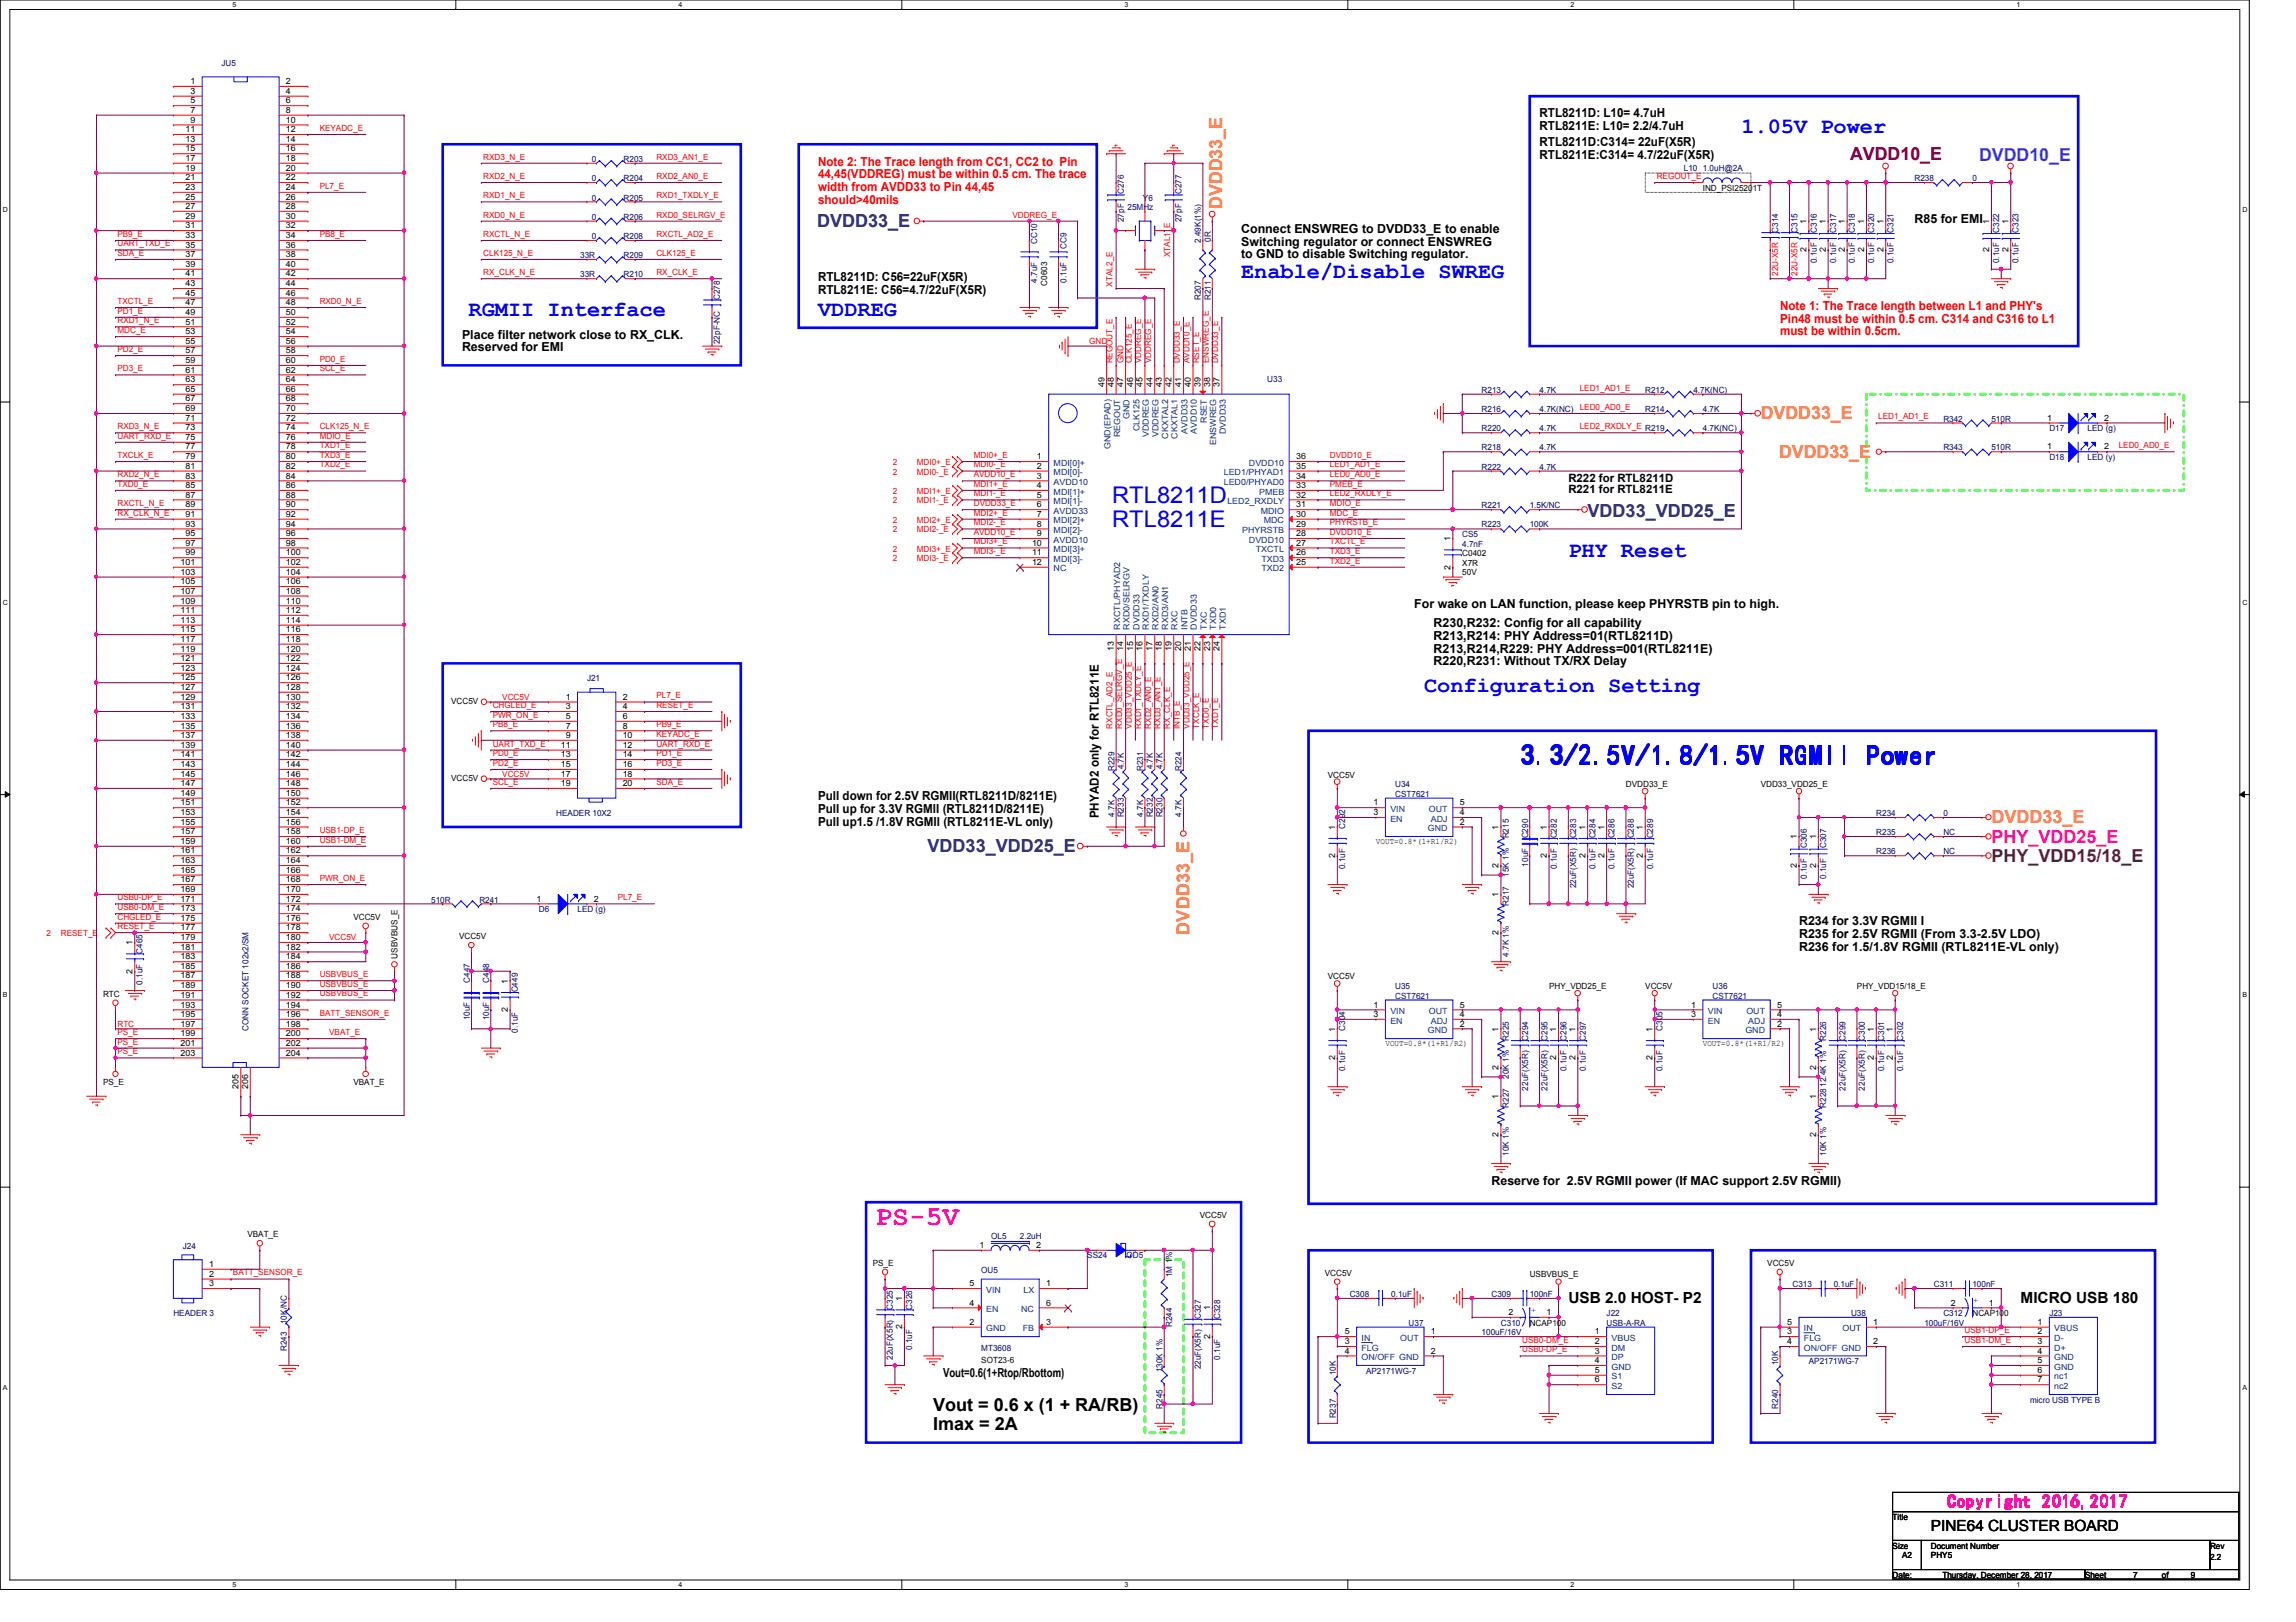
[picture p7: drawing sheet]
<svg xmlns="http://www.w3.org/2000/svg" width="297mm" height="210mm" viewBox="0 0 297 210" stroke-linecap="round" stroke-linejoin="round" font-family="sans-serif">
<defs><g id="words">
<text font-size="3.6" fill="#00f" x="196.8" y="98.9">3.3/2.5V/1.8/1.5V RGMII Power</text>
<text font-size="3.6" fill="#f0f" x="113.3" y="158.6">PS-5V</text>
<g font-size="3" fill="#00f">
<text x="143.9" y="65.1">RTL8211D</text>
<text x="143.9" y="68.2">RTL8211E</text>
</g>
<g font-size="2.8" fill="#00f">
<text x="225.3" y="17.3">1.05V Power</text>
<text x="160.6" y="35.9">Enable/Disable SWREG</text>
<text x="60.6" y="40.9">RGMII Interface</text>
<text x="105.8" y="40.9">VDDREG</text>
<text x="202.9" y="72.1">PHY Reset</text>
<text x="184.2" y="89.5">Configuration Setting</text>
</g>
<text font-size="2.3" fill="#800000" x="239.3" y="20.7">AVDD10_E</text>
<text font-size="2.3" fill="#8000ff" x="256" y="20.8">DVDD10_E</text>
<g font-size="2.3" fill="#400080">
<text x="105.7" y="29.4">DVDD33_E</text>
<text x="205.4" y="66.8">VDD33_VDD25_E</text>
<text x="120" y="110.3">VDD33_VDD25_E</text>
</g>
<g font-size="2.3" fill="#ff8000">
<text x="158.1" y="27" transform="rotate(-90 158.1 27)">DVDD33_E</text>
<text x="227.8" y="54.3">DVDD33_E</text>
<text x="230.2" y="59.3">DVDD33_E</text>
<text x="257.6" y="106.6">DVDD33_E</text>
<text x="153.9" y="120.9" transform="rotate(-90 153.9 120.9)">DVDD33_E</text>
</g>
<text font-size="2.3" fill="#804000" x="257.6" y="111.5">PHY_VDD15/18_E</text>
<text font-size="2.3" fill="#ff0080" x="257.6" y="109.1">PHY_VDD25_E</text>
<g font-size="2.3">
<text x="120.7" y="182.6">Vout = 0.6 x (1 + RA/RB)</text>
<text x="120.7" y="185">Imax = 2A</text>
</g>
<text font-size="2.3" fill="#f0f" x="251.9" y="195">Copyright 2016,2017</text>
<g font-size="2">
<text x="202.9" y="168.6">USB 2.0 HOST- P2</text>
<text x="261.4" y="168.6">MICRO USB 180</text>
<text x="249.8" y="198.1">PINE64 CLUSTER BOARD</text>
</g>
<g font-size="1.6">
<text x="199.2" y="15.2">RTL8211D: L10= 4.7uH</text>
<text x="199.2" y="16.8">RTL8211E: L10= 2.2/4.7uH</text>
<text x="199.2" y="18.9">RTL8211D:C314= 22uF(X5R)</text>
<text x="199.2" y="20.6">RTL8211E:C314= 4.7/22uF(X5R)</text>
<text x="247.7" y="28.9">R85 for EMI</text>
<text x="160.6" y="30.1">Connect ENSWREG to DVDD33_E to enable</text>
<text x="160.6" y="31.8">Switching regulator or connect ENSWREG</text>
<text x="160.6" y="33.4">to GND to disable Switching regulator.</text>
<text x="105.8" y="36.4">RTL8211D: C56=22uF(X5R)</text>
<text x="105.8" y="38">RTL8211E: C56=4.7/22uF(X5R)</text>
<text x="59.8" y="43.8">Place filter network close to RX_CLK.</text>
<text x="59.8" y="45.5">Reserved for EMI</text>
<text x="183" y="78.7">For wake on LAN function, please keep PHYRSTB pin to high.</text>
<text x="185.5" y="81.2">R230,R232: Config for all capability</text>
<text x="185.5" y="82.8">R213,R214: PHY Address=01(RTL8211D)</text>
<text x="185.5" y="84.5">R213,R214,R229: PHY Address=001(RTL8211E)</text>
<text x="185.5" y="86.1">R220,R231: Without TX/RX Delay</text>
<text x="105.8" y="103.5">Pull down for 2.5V RGMII(RTL8211D/8211E)</text>
<text x="105.8" y="105.2">Pull up for 3.3V RGMII (RTL8211D/8211E)</text>
<text x="105.8" y="106.8">Pull up1.5 /1.8V RGMII (RTL8211E-VL only)</text>
<text x="142.2" y="105.9" transform="rotate(-90 142.2 105.9)">PHYAD2 only for RTL8211E</text>
<text x="232.7" y="119.8">R234 for 3.3V RGMII I</text>
<text x="232.7" y="121.4">R235 for 2.5V RGMII (From 3.3-2.5V LDO)</text>
<text x="232.7" y="123.1">R236 for 1.5/1.8V RGMII (RTL8211E-VL only)</text>
<text x="193" y="153.3">Reserve for 2.5V RGMII power (If MAC support 2.5V RGMII)</text>
<text x="122" y="178.2">Vout=0.6(1+Rtop/Rbottom)</text>
</g>
<g font-size="1.6" fill="#f00">
<text x="105.8" y="21.4">Note 2: The Trace length from CC1, CC2 to Pin</text>
<text x="105.8" y="23.1">44,45(VDDREG) must be within 0.5 cm. The trace</text>
<text x="105.8" y="24.7">width from AVDD33 to Pin 44,45</text>
<text x="105.8" y="26.4">should&gt;40mils</text>
<text x="230.3" y="40.1">Note 1: The Trace length between L1 and PHY's</text>
<text x="230.3" y="41.7">Pin48 must be within 0.5 cm. C314 and C316 to L1</text>
<text x="230.3" y="43.4">must be within 0.5cm.</text>
</g>
<g font-size="1.5">
<text x="202.9" y="62.3">R222 for RTL8211D</text>
<text x="202.9" y="63.8">R221 for RTL8211E</text>
</g>
<g font-size="1.1">
<text x="24.6" y="10.9">1</text>
<text x="37" y="10.9">2</text>
<text x="24" y="17.1">11</text>
<text x="24.6" y="12.1">3</text>
<text x="24.6" y="13.4">5</text>
<text x="24.6" y="14.6">7</text>
<text x="24.6" y="15.9">9</text>
<text x="37" y="12.1">4</text>
<text x="37" y="13.4">6</text>
<text x="37" y="14.6">8</text>
<text x="37" y="15.9">10</text>
<text x="37" y="17.1">12</text>
<text x="24" y="18.4">13</text>
<text x="24" y="19.6">15</text>
<text x="24" y="20.8">17</text>
<text x="24" y="22.1">19</text>
<text x="24" y="23.3">21</text>
<text x="37" y="18.4">14</text>
<text x="37" y="19.6">16</text>
<text x="37" y="20.8">18</text>
<text x="37" y="22.1">20</text>
<text x="37" y="23.3">22</text>
<text x="24" y="24.6">23</text>
<text x="24" y="25.8">25</text>
<text x="24" y="27.1">27</text>
<text x="24" y="28.3">29</text>
<text x="24" y="29.5">31</text>
<text x="37" y="24.6">24</text>
<text x="37" y="25.8">26</text>
<text x="37" y="27.1">28</text>
<text x="37" y="28.3">30</text>
<text x="37" y="29.5">32</text>
<text x="220.3" y="24.7">IND_PSI25201T</text>
<text x="233.7" y="29" transform="rotate(-90 233.7 29)">1</text>
<text x="236.2" y="29" transform="rotate(-90 236.2 29)">1</text>
<text x="238.7" y="29" transform="rotate(-90 238.7 29)">1</text>
<text x="241.2" y="29" transform="rotate(-90 241.2 29)">1</text>
<text x="243.7" y="29" transform="rotate(-90 243.7 29)">1</text>
<text x="257.3" y="29" transform="rotate(-90 257.3 29)">1</text>
<text x="259.8" y="29" transform="rotate(-90 259.8 29)">1</text>
<text x="24" y="30.8">33</text>
<text x="24" y="32">35</text>
<text x="24" y="33.3">37</text>
<text x="24" y="34.5">39</text>
<text x="24" y="35.8">41</text>
<text x="37" y="30.8">34</text>
<text x="37" y="32">36</text>
<text x="37" y="33.3">38</text>
<text x="37" y="34.5">40</text>
<text x="37" y="35.8">42</text>
<text x="233.7" y="32.6" transform="rotate(-90 233.7 32.6)">2</text>
<text x="236.2" y="32.6" transform="rotate(-90 236.2 32.6)">2</text>
<text x="238.7" y="32.6" transform="rotate(-90 238.7 32.6)">2</text>
<text x="241.2" y="32.6" transform="rotate(-90 241.2 32.6)">2</text>
<text x="243.7" y="32.6" transform="rotate(-90 243.7 32.6)">2</text>
<text x="257.3" y="32.6" transform="rotate(-90 257.3 32.6)">2</text>
<text x="259.8" y="32.6" transform="rotate(-90 259.8 32.6)">2</text>
<text x="24" y="37">43</text>
<text x="24" y="38.3">45</text>
<text x="24" y="39.5">47</text>
<text x="24" y="40.8">49</text>
<text x="24" y="42">51</text>
<text x="37" y="37">44</text>
<text x="37" y="38.3">46</text>
<text x="37" y="39.5">48</text>
<text x="37" y="40.8">50</text>
<text x="37" y="42">52</text>
<text x="135.5" y="37" transform="rotate(-90 135.5 37)">C0603</text>
<text x="24" y="43.3">53</text>
<text x="24" y="44.5">55</text>
<text x="24" y="45.7">57</text>
<text x="24" y="47">59</text>
<text x="37" y="43.3">54</text>
<text x="37" y="44.5">56</text>
<text x="37" y="45.7">58</text>
<text x="37" y="47">60</text>
<text x="24" y="48.2">61</text>
<text x="24" y="49.5">63</text>
<text x="24" y="50.7">65</text>
<text x="24" y="51.9">67</text>
<text x="24" y="53.2">69</text>
<text x="37" y="48.2">62</text>
<text x="37" y="49.5">64</text>
<text x="37" y="50.7">66</text>
<text x="37" y="51.9">68</text>
<text x="37" y="53.2">70</text>
<text x="142.9" y="50.1" transform="rotate(-90 142.9 50.1)">49</text>
<text x="144.1" y="50.1" transform="rotate(-90 144.1 50.1)">48</text>
<text x="145.3" y="50.1" transform="rotate(-90 145.3 50.1)">47</text>
<text x="146.6" y="50.1" transform="rotate(-90 146.6 50.1)">46</text>
<text x="147.8" y="50.1" transform="rotate(-90 147.8 50.1)">45</text>
<text x="149.1" y="50.1" transform="rotate(-90 149.1 50.1)">44</text>
<text x="150.3" y="50.1" transform="rotate(-90 150.3 50.1)">43</text>
<text x="151.6" y="50.1" transform="rotate(-90 151.6 50.1)">42</text>
<text x="152.8" y="50.1" transform="rotate(-90 152.8 50.1)">41</text>
<text x="154" y="50.1" transform="rotate(-90 154 50.1)">40</text>
<text x="155.3" y="50.1" transform="rotate(-90 155.3 50.1)">39</text>
<text x="156.5" y="50.1" transform="rotate(-90 156.5 50.1)">38</text>
<text x="157.8" y="50.1" transform="rotate(-90 157.8 50.1)">37</text>
<text x="24" y="54.4">71</text>
<text x="24" y="55.7">73</text>
<text x="24" y="56.9">75</text>
<text x="24" y="58.2">77</text>
<text x="24" y="59.4">79</text>
<text x="37" y="54.4">72</text>
<text x="37" y="55.7">74</text>
<text x="37" y="56.9">76</text>
<text x="37" y="58.2">78</text>
<text x="37" y="59.4">80</text>
<text x="134.2" y="59.4">1</text>
<text x="167.7" y="59.4">36</text>
<text x="264.8" y="54.4">1</text>
<text x="264.8" y="58.2">1</text>
<text x="272.2" y="54.4">2</text>
<text x="272.2" y="58.2">2</text>
<text x="24" y="60.7">81</text>
<text x="24" y="61.9">83</text>
<text x="24" y="63.2">85</text>
<text x="24" y="64.4">87</text>
<text x="24" y="65.7">89</text>
<text x="37" y="60.7">82</text>
<text x="37" y="61.9">84</text>
<text x="37" y="63.2">86</text>
<text x="37" y="64.4">88</text>
<text x="37" y="65.7">90</text>
<text x="134.2" y="60.7">2</text>
<text x="134.2" y="61.9">3</text>
<text x="134.2" y="63.2">4</text>
<text x="134.2" y="64.4">5</text>
<text x="134.2" y="65.7">6</text>
<text x="167.7" y="65.7">31</text>
<text x="167.7" y="64.4">32</text>
<text x="167.7" y="63.2">33</text>
<text x="167.7" y="61.9">34</text>
<text x="167.7" y="60.7">35</text>
<text x="24" y="66.9">91</text>
<text x="24" y="68.2">93</text>
<text x="24" y="69.4">95</text>
<text x="24" y="70.6">97</text>
<text x="24" y="71.9">99</text>
<text x="37" y="66.9">92</text>
<text x="37" y="68.2">94</text>
<text x="37" y="69.4">96</text>
<text x="37" y="70.6">98</text>
<text x="37" y="71.9">100</text>
<text x="133.5" y="70.6">10</text>
<text x="133.5" y="71.9">11</text>
<text x="134.2" y="66.9">7</text>
<text x="134.2" y="68.2">8</text>
<text x="134.2" y="69.4">9</text>
<text x="167.7" y="71.9">26</text>
<text x="167.7" y="70.6">27</text>
<text x="167.7" y="69.4">28</text>
<text x="167.7" y="68.2">29</text>
<text x="167.7" y="66.9">30</text>
<text x="187.7" y="70" transform="rotate(-90 187.7 70)">1</text>
<text x="189.2" y="72">C0402</text>
<text x="23.4" y="73.1">101</text>
<text x="23.4" y="74.4">103</text>
<text x="23.4" y="75.6">105</text>
<text x="23.4" y="76.8">107</text>
<text x="37" y="73.1">102</text>
<text x="37" y="74.4">104</text>
<text x="37" y="75.6">106</text>
<text x="37" y="76.8">108</text>
<text x="133.5" y="73.1">12</text>
<text x="167.7" y="73.1">25</text>
<text x="187.7" y="73.7" transform="rotate(-90 187.7 73.7)">2</text>
<text x="189.2" y="73.2">X7R</text>
<text x="189.2" y="74.5">50V</text>
<text x="23.4" y="78.1">109</text>
<text x="23.4" y="79.3">111</text>
<text x="23.4" y="80.6">113</text>
<text x="23.4" y="81.8">115</text>
<text x="23.4" y="83.1">117</text>
<text x="37" y="78.1">110</text>
<text x="37" y="79.3">112</text>
<text x="37" y="80.6">114</text>
<text x="37" y="81.8">116</text>
<text x="37" y="83.1">118</text>
<text x="23.4" y="84.3">119</text>
<text x="23.4" y="85.6">121</text>
<text x="23.4" y="86.8">123</text>
<text x="23.4" y="88.1">125</text>
<text x="23.4" y="89.3">127</text>
<text x="37" y="84.3">120</text>
<text x="37" y="85.6">122</text>
<text x="37" y="86.8">124</text>
<text x="37" y="88.1">126</text>
<text x="37" y="89.3">128</text>
<text x="144.1" y="84.3" transform="rotate(-90 144.1 84.3)">13</text>
<text x="145.3" y="84.3" transform="rotate(-90 145.3 84.3)">14</text>
<text x="146.6" y="84.3" transform="rotate(-90 146.6 84.3)">15</text>
<text x="147.8" y="84.3" transform="rotate(-90 147.8 84.3)">16</text>
<text x="149.1" y="84.3" transform="rotate(-90 149.1 84.3)">17</text>
<text x="150.3" y="84.3" transform="rotate(-90 150.3 84.3)">18</text>
<text x="151.6" y="84.3" transform="rotate(-90 151.6 84.3)">19</text>
<text x="152.8" y="84.3" transform="rotate(-90 152.8 84.3)">20</text>
<text x="154" y="84.3" transform="rotate(-90 154 84.3)">21</text>
<text x="155.3" y="84.3" transform="rotate(-90 155.3 84.3)">22</text>
<text x="156.5" y="84.3" transform="rotate(-90 156.5 84.3)">23</text>
<text x="157.8" y="84.3" transform="rotate(-90 157.8 84.3)">24</text>
<text x="23.4" y="90.6">129</text>
<text x="23.4" y="91.8">131</text>
<text x="23.4" y="93">133</text>
<text x="23.4" y="94.3">135</text>
<text x="23.4" y="95.5">137</text>
<text x="37" y="90.6">130</text>
<text x="37" y="91.8">132</text>
<text x="37" y="93">134</text>
<text x="37" y="94.3">136</text>
<text x="37" y="95.5">138</text>
<text x="58.4" y="91.1">VCC5V</text>
<text x="73.2" y="90.6">1</text>
<text x="73.2" y="91.8">3</text>
<text x="73.2" y="93">5</text>
<text x="73.2" y="94.3">7</text>
<text x="73.2" y="95.5">9</text>
<text x="80.6" y="90.6">2</text>
<text x="80.6" y="91.8">4</text>
<text x="80.6" y="93">6</text>
<text x="80.6" y="94.3">8</text>
<text x="80.6" y="95.5">10</text>
<text x="23.4" y="96.8">139</text>
<text x="23.4" y="98">141</text>
<text x="23.4" y="99.3">143</text>
<text x="23.4" y="100.5">145</text>
<text x="23.4" y="101.7">147</text>
<text x="37" y="96.8">140</text>
<text x="37" y="98">142</text>
<text x="37" y="99.3">144</text>
<text x="37" y="100.5">146</text>
<text x="37" y="101.7">148</text>
<text x="58.4" y="101.1">VCC5V</text>
<text x="72.6" y="96.8">11</text>
<text x="72.6" y="98">13</text>
<text x="72.6" y="99.3">15</text>
<text x="72.6" y="100.5">17</text>
<text x="72.6" y="101.7">19</text>
<text x="80.6" y="96.8">12</text>
<text x="80.6" y="98">14</text>
<text x="80.6" y="99.3">16</text>
<text x="80.6" y="100.5">18</text>
<text x="80.6" y="101.7">20</text>
<text x="171.8" y="100.6">VCC5V</text>
<text x="210.4" y="101.9">DVDD33_E</text>
<text x="227.8" y="101.9">VDD33_VDD25_E</text>
<text x="23.4" y="103">149</text>
<text x="23.4" y="104.2">151</text>
<text x="23.4" y="105.5">153</text>
<text x="23.4" y="106.7">155</text>
<text x="23.4" y="107.9">157</text>
<text x="37" y="103">150</text>
<text x="37" y="104.2">152</text>
<text x="37" y="105.5">154</text>
<text x="37" y="106.7">156</text>
<text x="37" y="107.9">158</text>
<text x="172.7" y="107.4" transform="rotate(-90 172.7 107.4)">1</text>
<text x="177.7" y="104.2">1</text>
<text x="177.7" y="105.5">3</text>
<text x="188.8" y="106.7">2</text>
<text x="188.8" y="104.2">5</text>
<text x="188.8" y="105.5">4</text>
<text x="193.9" y="107.4" transform="rotate(-90 193.9 107.4)">1</text>
<text x="200.1" y="107.4" transform="rotate(-90 200.1 107.4)">1</text>
<text x="205.1" y="107.4" transform="rotate(-90 205.1 107.4)">1</text>
<text x="207.6" y="107.4" transform="rotate(-90 207.6 107.4)">1</text>
<text x="212.6" y="107.4" transform="rotate(-90 212.6 107.4)">1</text>
<text x="23.4" y="109.2">159</text>
<text x="23.4" y="110.4">161</text>
<text x="23.4" y="111.7">163</text>
<text x="23.4" y="112.9">165</text>
<text x="37" y="109.2">160</text>
<text x="37" y="110.4">162</text>
<text x="37" y="111.7">164</text>
<text x="37" y="112.9">166</text>
<text x="172.7" y="111" transform="rotate(-90 172.7 111)">2</text>
<text x="178" y="109.2">VOUT=0.8*(1+R1/R2)</text>
<text x="193.9" y="112.3" transform="rotate(-90 193.9 112.3)">2</text>
<text x="200.1" y="111" transform="rotate(-90 200.1 111)">2</text>
<text x="205.1" y="111" transform="rotate(-90 205.1 111)">2</text>
<text x="207.6" y="111" transform="rotate(-90 207.6 111)">2</text>
<text x="212.6" y="111" transform="rotate(-90 212.6 111)">2</text>
<text x="232.4" y="112.3" transform="rotate(-90 232.4 112.3)">2</text>
<text x="232.4" y="108.6" transform="rotate(-90 232.4 108.6)">1</text>
<text x="234.9" y="112.3" transform="rotate(-90 234.9 112.3)">2</text>
<text x="234.9" y="108.6" transform="rotate(-90 234.9 108.6)">1</text>
<text x="23.4" y="114.2">167</text>
<text x="23.4" y="115.4">169</text>
<text x="23.4" y="116.7">171</text>
<text x="23.4" y="117.9">173</text>
<text x="23.4" y="119.2">175</text>
<text x="37" y="114.2">168</text>
<text x="37" y="115.4">170</text>
<text x="37" y="116.7">172</text>
<text x="37" y="117.9">174</text>
<text x="37" y="119.2">176</text>
<text x="45.7" y="119">VCC5V</text>
<text x="69.4" y="116.7">1</text>
<text x="76.8" y="116.7">2</text>
<text x="193.9" y="116.1" transform="rotate(-90 193.9 116.1)">1</text>
<text x="17.1" y="126" transform="rotate(-90 17.1 126)">2</text>
<text x="17.1" y="122.3" transform="rotate(-90 17.1 122.3)">1</text>
<text x="23.4" y="120.4">177</text>
<text x="23.4" y="121.7">179</text>
<text x="23.4" y="122.9">181</text>
<text x="23.4" y="124.2">183</text>
<text x="23.4" y="125.4">185</text>
<text x="37" y="120.4">178</text>
<text x="37" y="121.7">180</text>
<text x="37" y="122.9">182</text>
<text x="37" y="124.2">184</text>
<text x="37" y="125.4">186</text>
<text x="51.4" y="124.1" transform="rotate(-90 51.4 124.1)">USBVBUS_E</text>
<text x="59.4" y="121.5">VCC5V</text>
<text x="193.9" y="121" transform="rotate(-90 193.9 121)">2</text>
<text x="13.3" y="129">RTC</text>
<text x="23.4" y="126.6">187</text>
<text x="23.4" y="127.9">189</text>
<text x="23.4" y="129.1">191</text>
<text x="23.4" y="130.4">193</text>
<text x="23.4" y="131.6">195</text>
<text x="37" y="126.6">188</text>
<text x="37" y="127.9">190</text>
<text x="37" y="129.1">192</text>
<text x="37" y="130.4">194</text>
<text x="37" y="131.6">196</text>
<text x="65.7" y="130.9" transform="rotate(-90 65.7 130.9)">2</text>
<text x="65.7" y="127.3" transform="rotate(-90 65.7 127.3)">1</text>
<text x="171.8" y="126.7">VCC5V</text>
<text x="177.7" y="130.4">1</text>
<text x="177.7" y="131.6">3</text>
<text x="188.8" y="130.4">5</text>
<text x="188.8" y="131.6">4</text>
<text x="200.4" y="128">PHY_VDD25_E</text>
<text x="212.8" y="128">VCC5V</text>
<text x="218.8" y="130.4">1</text>
<text x="218.8" y="131.6">3</text>
<text x="229.9" y="130.4">5</text>
<text x="229.9" y="131.6">4</text>
<text x="240.2" y="128">PHY_VDD15/18_E</text>
<text x="23.4" y="132.8">197</text>
<text x="23.4" y="134.1">199</text>
<text x="23.4" y="135.3">201</text>
<text x="23.4" y="136.6">203</text>
<text x="37" y="132.8">198</text>
<text x="37" y="134.1">200</text>
<text x="37" y="135.3">202</text>
<text x="37" y="136.6">204</text>
<text x="172.7" y="137.2" transform="rotate(-90 172.7 137.2)">2</text>
<text x="172.7" y="133.5" transform="rotate(-90 172.7 133.5)">1</text>
<text x="179.2" y="135.3">VOUT=0.8*(1+R1/R2)</text>
<text x="188.8" y="132.8">2</text>
<text x="193.9" y="133.5" transform="rotate(-90 193.9 133.5)">1</text>
<text x="201.3" y="137.2" transform="rotate(-90 201.3 137.2)">2</text>
<text x="201.3" y="133.5" transform="rotate(-90 201.3 133.5)">1</text>
<text x="203.8" y="137.2" transform="rotate(-90 203.8 137.2)">2</text>
<text x="203.8" y="133.5" transform="rotate(-90 203.8 133.5)">1</text>
<text x="213.8" y="137.2" transform="rotate(-90 213.8 137.2)">2</text>
<text x="213.8" y="133.5" transform="rotate(-90 213.8 133.5)">1</text>
<text x="220.3" y="135.3">VOUT=0.8*(1+R1/R2)</text>
<text x="229.9" y="132.8">2</text>
<text x="234.9" y="133.5" transform="rotate(-90 234.9 133.5)">1</text>
<text x="242.4" y="137.2" transform="rotate(-90 242.4 137.2)">2</text>
<text x="242.4" y="133.5" transform="rotate(-90 242.4 133.5)">1</text>
<text x="244.9" y="137.2" transform="rotate(-90 244.9 137.2)">2</text>
<text x="244.9" y="133.5" transform="rotate(-90 244.9 133.5)">1</text>
<text x="13.3" y="140.4">PS_E</text>
<text x="30.9" y="140.9" transform="rotate(-90 30.9 140.9)">205</text>
<text x="32.1" y="140.9" transform="rotate(-90 32.1 140.9)">206</text>
<text x="45.7" y="140.4">VBAT_E</text>
<text x="193.9" y="142.2" transform="rotate(-90 193.9 142.2)">1</text>
<text x="193.9" y="138.4" transform="rotate(-90 193.9 138.4)">2</text>
<text x="234.9" y="142.2" transform="rotate(-90 234.9 142.2)">1</text>
<text x="234.9" y="138.4" transform="rotate(-90 234.9 138.4)">2</text>
<text x="193.9" y="147.1" transform="rotate(-90 193.9 147.1)">2</text>
<text x="234.9" y="147.1" transform="rotate(-90 234.9 147.1)">2</text>
<text x="32" y="160.1">VBAT_E</text>
<text x="126.7" y="161.5">1</text>
<text x="134.1" y="161.5">2</text>
<text x="155.2" y="157.6">VCC5V</text>
<text x="27" y="164">1</text>
<text x="27" y="165.2">2</text>
<text x="27" y="166.5">3</text>
<text x="112.9" y="163.8">PS_E</text>
<text x="125.4" y="166.5">5</text>
<text x="135.3" y="166.5">1</text>
<text x="171.4" y="165.1">VCC5V</text>
<text x="197.9" y="165.3">USBVBUS_E</text>
<text x="228.6" y="163.8">VCC5V</text>
<text x="116.7" y="172" transform="rotate(-90 116.7 172)">2</text>
<text x="116.7" y="168.4" transform="rotate(-90 116.7 168.4)">1</text>
<text x="125.4" y="171.4">2</text>
<text x="125.4" y="169">4</text>
<text x="135.3" y="169">6</text>
<text x="135.3" y="171.4">3</text>
<text x="156.5" y="173.3" transform="rotate(-90 156.5 173.3)">2</text>
<text x="156.5" y="169.6" transform="rotate(-90 156.5 169.6)">1</text>
<text x="174" y="172.7">5</text>
<text x="174" y="173.9">3</text>
<text x="185.1" y="172.7">1</text>
<text x="195.2" y="170.2">2</text>
<text x="197.9" y="171.5">NCAP100</text>
<text x="200.1" y="170.2">1</text>
<text x="206.3" y="172.7">1</text>
<text x="206.3" y="173.9">2</text>
<text x="231.2" y="173.9">4</text>
<text x="231.2" y="171.4">5</text>
<text x="231.2" y="172.7">3</text>
<text x="242.4" y="171.4">1</text>
<text x="242.4" y="173.9">2</text>
<text x="252.4" y="169">2</text>
<text x="255.2" y="170.3">NCAP100</text>
<text x="257.3" y="169">1</text>
<text x="263.6" y="171.4">1</text>
<text x="263.6" y="172.7">2</text>
<text x="263.6" y="173.9">3</text>
<text x="127" y="176.4">SOT23-6</text>
<text x="174" y="175.2">4</text>
<text x="185.1" y="175.2">2</text>
<text x="206.3" y="175.2">3</text>
<text x="206.3" y="176.4">4</text>
<text x="206.3" y="177.7">5</text>
<text x="206.3" y="178.9">6</text>
<text x="263.6" y="175.2">4</text>
<text x="263.6" y="176.4">5</text>
<text x="263.6" y="177.7">6</text>
<text x="263.6" y="178.9">7</text>
<text x="244.9" y="196.7">Title</text>
<text x="244.9" y="200.4">Size</text>
<text x="246.1" y="201.7">A2</text>
<text x="249.8" y="200.4">Document Number</text>
<text x="249.8" y="201.7">PHY5</text>
<text x="285.9" y="200.4">Rev</text>
<text x="285.9" y="201.9">2.2</text>
<text x="244.9" y="204.2">Date:</text>
<text x="251.3" y="204.2">Thursday, December 28, 2017</text>
<text x="269.7" y="204.2">Sheet</text>
<text x="276" y="204.2">7</text>
<text x="279.7" y="204.2">of</text>
<text x="283.4" y="204.2">9</text>
</g>
<g font-size="1.1" fill="#000080">
<text x="28.7" y="8.5">JU5</text>
<text x="76.6" y="21">0</text>
<text x="76.6" y="23.5">0</text>
<text x="80.7" y="21">R203</text>
<text x="80.7" y="23.5">R204</text>
<text x="217.8" y="22.2">L10 1.0uH@2A</text>
<text x="247.7" y="23.5">R238</text>
<text x="255.2" y="23.5">0</text>
<text x="76.6" y="26">0</text>
<text x="76.6" y="28.4">0</text>
<text x="80.7" y="26">R205</text>
<text x="80.7" y="28.4">R206</text>
<text x="145.4" y="28.7" transform="rotate(-90 145.4 28.7)">27pF</text>
<text x="145.4" y="25.1" transform="rotate(-90 145.4 25.1)">C276</text>
<text x="145.9" y="27.2">25MHz</text>
<text x="147.9" y="26">Y6</text>
<text x="152.9" y="28.7" transform="rotate(-90 152.9 28.7)">27pF</text>
<text x="152.9" y="25.1" transform="rotate(-90 152.9 25.1)">C277</text>
<text x="75.1" y="33.4">33R</text>
<text x="75.1" y="35.9">33R</text>
<text x="76.6" y="30.9">0</text>
<text x="80.7" y="33.4">R209</text>
<text x="80.7" y="35.9">R210</text>
<text x="80.7" y="30.9">R208</text>
<text x="134.2" y="31.6" transform="rotate(-90 134.2 31.6)">CC10</text>
<text x="138" y="32.2" transform="rotate(-90 138 32.2)">CC9</text>
<text x="155.4" y="31.5" transform="rotate(-90 155.4 31.5)">2.49K(1%)</text>
<text x="156.6" y="31.3" transform="rotate(-90 156.6 31.3)">0R</text>
<text x="230" y="30.1" transform="rotate(-90 230 30.1)">C314</text>
<text x="232.5" y="30.1" transform="rotate(-90 232.5 30.1)">C315</text>
<text x="235" y="34.1" transform="rotate(-90 235 34.1)">0.1uF</text>
<text x="235" y="30.1" transform="rotate(-90 235 30.1)">C316</text>
<text x="237.5" y="34.1" transform="rotate(-90 237.5 34.1)">0.1uF</text>
<text x="237.5" y="30.1" transform="rotate(-90 237.5 30.1)">C317</text>
<text x="240" y="34.1" transform="rotate(-90 240 34.1)">0.1uF</text>
<text x="240" y="30.1" transform="rotate(-90 240 30.1)">C318</text>
<text x="242.5" y="34.1" transform="rotate(-90 242.5 34.1)">0.1uF</text>
<text x="242.5" y="30.1" transform="rotate(-90 242.5 30.1)">C320</text>
<text x="245" y="34.1" transform="rotate(-90 245 34.1)">0.1uF</text>
<text x="245" y="30.1" transform="rotate(-90 245 30.1)">C321</text>
<text x="258.7" y="34.1" transform="rotate(-90 258.7 34.1)">0.1uF</text>
<text x="258.7" y="30.1" transform="rotate(-90 258.7 30.1)">C322</text>
<text x="261.2" y="34.1" transform="rotate(-90 261.2 34.1)">0.1uF</text>
<text x="261.2" y="30.1" transform="rotate(-90 261.2 30.1)">C323</text>
<text x="93.1" y="38.8" transform="rotate(-90 93.1 38.8)">C278</text>
<text x="134.2" y="36.6" transform="rotate(-90 134.2 36.6)">4.7uF</text>
<text x="138" y="36.6" transform="rotate(-90 138 36.6)">0.1uF</text>
<text x="155.4" y="38.8" transform="rotate(-90 155.4 38.8)">R207</text>
<text x="156.6" y="38.8" transform="rotate(-90 156.6 38.8)">R211</text>
<text x="93.1" y="44.5" transform="rotate(-90 93.1 44.5)">22pF-NC</text>
<text x="164" y="49.4">U33</text>
<text x="191.7" y="50.8">R213</text>
<text x="191.7" y="53.3">R216</text>
<text x="199.2" y="50.8">4.7K</text>
<text x="199.2" y="53.3">4.7K(NC)</text>
<text x="212.8" y="53.3">R214</text>
<text x="212.8" y="50.8">R212</text>
<text x="219.1" y="50.8">4.7K(NC)</text>
<text x="220.3" y="53.3">4.7K</text>
<text x="191.7" y="55.8">R220</text>
<text x="191.7" y="58.3">R218</text>
<text x="199.2" y="55.8">4.7K</text>
<text x="199.2" y="58.3">4.7K</text>
<text x="220.3" y="55.8">4.7K(NC)</text>
<text x="251.4" y="54.6">R342</text>
<text x="251.4" y="58.3">R343</text>
<text x="257.6" y="54.6">510R</text>
<text x="257.6" y="58.3">510R</text>
<text x="265.1" y="55.8">D17</text>
<text x="265.1" y="59.5">D18</text>
<text x="270.1" y="55.8">LED (g)</text>
<text x="270.1" y="59.5">LED (y)</text>
<text x="191.7" y="60.8">R222</text>
<text x="191.7" y="65.7">R221</text>
<text x="197.9" y="65.7">1.5K/NC</text>
<text x="199.2" y="60.8">4.7K</text>
<text x="189.2" y="69.5">CS5</text>
<text x="189.2" y="70.7">4.7nF</text>
<text x="191.7" y="68.2">R223</text>
<text x="197.9" y="68.2">100K</text>
<text x="75.9" y="88.2">J21</text>
<text x="144.2" y="99.8" transform="rotate(-90 144.2 99.8)">R229</text>
<text x="145.4" y="99.6" transform="rotate(-90 145.4 99.6)">4.7K</text>
<text x="147.9" y="99.8" transform="rotate(-90 147.9 99.8)">R231</text>
<text x="149.1" y="99.6" transform="rotate(-90 149.1 99.6)">4.7K</text>
<text x="150.4" y="99.6" transform="rotate(-90 150.4 99.6)">4.7K</text>
<text x="152.9" y="99.8" transform="rotate(-90 152.9 99.8)">R224</text>
<text x="180.5" y="101.9">U34</text>
<text x="72" y="105.6">HEADER 10X2</text>
<text x="144.2" y="105.7" transform="rotate(-90 144.2 105.7)">4.7K</text>
<text x="145.4" y="105.8" transform="rotate(-90 145.4 105.8)">R233</text>
<text x="147.9" y="105.7" transform="rotate(-90 147.9 105.7)">4.7K</text>
<text x="149.1" y="105.8" transform="rotate(-90 149.1 105.8)">R232</text>
<text x="150.4" y="105.8" transform="rotate(-90 150.4 105.8)">R230</text>
<text x="152.9" y="105.7" transform="rotate(-90 152.9 105.7)">4.7K</text>
<text x="174" y="107.3" transform="rotate(-90 174 107.3)">C292</text>
<text x="180.5" y="103.1">CST7621</text>
<text x="242.7" y="105.6">R234</text>
<text x="251.4" y="105.6">0</text>
<text x="174" y="112.5" transform="rotate(-90 174 112.5)">0.1uF</text>
<text x="195.2" y="113.5" transform="rotate(-90 195.2 113.5)">15K 1%</text>
<text x="195.2" y="108.5" transform="rotate(-90 195.2 108.5)">R215</text>
<text x="197.7" y="112.1" transform="rotate(-90 197.7 112.1)">10uF</text>
<text x="197.7" y="108.5" transform="rotate(-90 197.7 108.5)">C290</text>
<text x="201.4" y="112.5" transform="rotate(-90 201.4 112.5)">0.1uF</text>
<text x="201.4" y="108.5" transform="rotate(-90 201.4 108.5)">C282</text>
<text x="203.9" y="108.5" transform="rotate(-90 203.9 108.5)">C283</text>
<text x="206.4" y="112.5" transform="rotate(-90 206.4 112.5)">0.1uF</text>
<text x="206.4" y="108.5" transform="rotate(-90 206.4 108.5)">C284</text>
<text x="208.9" y="112.5" transform="rotate(-90 208.9 112.5)">0.1uF</text>
<text x="208.9" y="108.5" transform="rotate(-90 208.9 108.5)">C286</text>
<text x="211.4" y="108.5" transform="rotate(-90 211.4 108.5)">C288</text>
<text x="213.9" y="112.5" transform="rotate(-90 213.9 112.5)">0.1uF</text>
<text x="213.9" y="108.5" transform="rotate(-90 213.9 108.5)">C289</text>
<text x="233.8" y="113.7" transform="rotate(-90 233.8 113.7)">0.1uF</text>
<text x="233.8" y="109.8" transform="rotate(-90 233.8 109.8)">C306</text>
<text x="236.3" y="113.7" transform="rotate(-90 236.3 113.7)">0.1uF</text>
<text x="236.3" y="109.8" transform="rotate(-90 236.3 109.8)">C307</text>
<text x="242.7" y="108.1">R235</text>
<text x="242.7" y="110.6">R236</text>
<text x="251.4" y="108.1">NC</text>
<text x="251.4" y="110.6">NC</text>
<text x="55.8" y="116.8">510R</text>
<text x="62" y="116.8">R241</text>
<text x="69.7" y="118">D6</text>
<text x="74.7" y="118">LED (g)</text>
<text x="195.2" y="117.2" transform="rotate(-90 195.2 117.2)">R217</text>
<text x="203.9" y="115" transform="rotate(-90 203.9 115)">22uF(X5R)</text>
<text x="211.4" y="115" transform="rotate(-90 211.4 115)">22uF(X5R)</text>
<text x="18.5" y="123.4" transform="rotate(-90 18.5 123.4)">C465</text>
<text x="195.2" y="123.8" transform="rotate(-90 195.2 123.8)">4.7K 1%</text>
<text x="18.5" y="127.4" transform="rotate(-90 18.5 127.4)">0.1uF</text>
<text x="60.8" y="127.2" transform="rotate(-90 60.8 127.2)">C447</text>
<text x="63.3" y="127.2" transform="rotate(-90 63.3 127.2)">C448</text>
<text x="67" y="128.4" transform="rotate(-90 67 128.4)">C449</text>
<text x="180.5" y="128">U35</text>
<text x="180.5" y="129.2">CST7621</text>
<text x="221.6" y="128">U36</text>
<text x="221.6" y="129.2">CST7621</text>
<text x="32.2" y="133.4" transform="rotate(-90 32.2 133.4)">CONN SOCKET 102x2/SM</text>
<text x="60.8" y="132" transform="rotate(-90 60.8 132)">10uF</text>
<text x="63.3" y="132" transform="rotate(-90 63.3 132)">10uF</text>
<text x="67" y="133.6" transform="rotate(-90 67 133.6)">0.1uF</text>
<text x="174" y="133.4" transform="rotate(-90 174 133.4)">C304</text>
<text x="195.2" y="134.7" transform="rotate(-90 195.2 134.7)">R225</text>
<text x="197.7" y="134.7" transform="rotate(-90 197.7 134.7)">C294</text>
<text x="200.2" y="134.7" transform="rotate(-90 200.2 134.7)">C295</text>
<text x="202.6" y="134.7" transform="rotate(-90 202.6 134.7)">C296</text>
<text x="205.1" y="134.7" transform="rotate(-90 205.1 134.7)">C297</text>
<text x="215.1" y="133.4" transform="rotate(-90 215.1 133.4)">C305</text>
<text x="236.3" y="134.7" transform="rotate(-90 236.3 134.7)">R226</text>
<text x="238.8" y="134.7" transform="rotate(-90 238.8 134.7)">C299</text>
<text x="241.3" y="134.7" transform="rotate(-90 241.3 134.7)">C300</text>
<text x="243.8" y="134.7" transform="rotate(-90 243.8 134.7)">C301</text>
<text x="246.2" y="134.7" transform="rotate(-90 246.2 134.7)">C302</text>
<text x="174" y="138.6" transform="rotate(-90 174 138.6)">0.1uF</text>
<text x="195.2" y="143.3" transform="rotate(-90 195.2 143.3)">R227</text>
<text x="195.2" y="139.6" transform="rotate(-90 195.2 139.6)">20K 1%</text>
<text x="197.7" y="141.1" transform="rotate(-90 197.7 141.1)">22uF(X5R)</text>
<text x="200.2" y="141.1" transform="rotate(-90 200.2 141.1)">22uF(X5R)</text>
<text x="202.6" y="138.6" transform="rotate(-90 202.6 138.6)">0.1uF</text>
<text x="205.1" y="138.6" transform="rotate(-90 205.1 138.6)">0.1uF</text>
<text x="215.1" y="138.6" transform="rotate(-90 215.1 138.6)">0.1uF</text>
<text x="236.3" y="143.3" transform="rotate(-90 236.3 143.3)">R22812.4K 1%</text>
<text x="238.8" y="141.1" transform="rotate(-90 238.8 141.1)">22uF(X5R)</text>
<text x="241.3" y="141.1" transform="rotate(-90 241.3 141.1)">22uF(X5R)</text>
<text x="243.8" y="138.6" transform="rotate(-90 243.8 138.6)">0.1uF</text>
<text x="246.2" y="138.6" transform="rotate(-90 246.2 138.6)">0.1uF</text>
<text x="195.2" y="149.6" transform="rotate(-90 195.2 149.6)">10K 1%</text>
<text x="236.3" y="149.6" transform="rotate(-90 236.3 149.6)">10K 1%</text>
<text x="23.7" y="161.6">J24</text>
<text x="128.2" y="160.4">OL5</text>
<text x="131.9" y="160.4">2.2uH</text>
<text x="127" y="164.7">OU5</text>
<text x="140.7" y="162.9">SS24</text>
<text x="145.8" y="162.9">OD5</text>
<text x="151.6" y="165.3" transform="rotate(-90 151.6 165.3)">1M 1%</text>
<text x="174.6" y="167.8">C308</text>
<text x="180" y="167.8">0.1uF</text>
<text x="193" y="167.8">C309</text>
<text x="197.9" y="167.8">100nF</text>
<text x="231.9" y="166.6">C313</text>
<text x="237.2" y="166.6">0.1uF</text>
<text x="250.2" y="166.6">C311</text>
<text x="255.2" y="166.6">100nF</text>
<text x="22.4" y="170.3">HEADER 3</text>
<text x="37.1" y="171.4" transform="rotate(-90 37.1 171.4)">10K/NC</text>
<text x="115.5" y="169.5" transform="rotate(-90 115.5 169.5)">C325</text>
<text x="118" y="169.5" transform="rotate(-90 118 169.5)">C326</text>
<text x="151.6" y="171.7" transform="rotate(-90 151.6 171.7)">R244</text>
<text x="155.4" y="170.7" transform="rotate(-90 155.4 170.7)">C327</text>
<text x="157.9" y="170.7" transform="rotate(-90 157.9 170.7)">C328</text>
<text x="182.2" y="171.5">U37</text>
<text x="191.7" y="172.8">100uF/16V</text>
<text x="194.2" y="171.5">C310</text>
<text x="207.9" y="170.3">J22</text>
<text x="207.9" y="171.5">USB-A-RA</text>
<text x="239.5" y="170.3">U38</text>
<text x="249" y="171.5">100uF/16V</text>
<text x="251.4" y="170.3">C312</text>
<text x="265.1" y="170.3">J23</text>
<text x="37.1" y="174.8" transform="rotate(-90 37.1 174.8)">R243</text>
<text x="115.5" y="176" transform="rotate(-90 115.5 176)">22uF(X5R)</text>
<text x="118" y="174.7" transform="rotate(-90 118 174.7)">0.1uF</text>
<text x="127" y="174.8">MT3608</text>
<text x="150.4" y="177.6" transform="rotate(-90 150.4 177.6)">130K 1%</text>
<text x="155.4" y="177.2" transform="rotate(-90 155.4 177.2)">22uF(X5R)</text>
<text x="157.9" y="176" transform="rotate(-90 157.9 176)">0.1uF</text>
<text x="172.8" y="178" transform="rotate(-90 172.8 178)">10K</text>
<text x="176.7" y="177.8">AP2171WG-7</text>
<text x="230" y="176.7" transform="rotate(-90 230 176.7)">10K</text>
<text x="234" y="176.5">AP2171WG-7</text>
<text x="150.4" y="182.3" transform="rotate(-90 150.4 182.3)">R245</text>
<text x="172.8" y="183.6" transform="rotate(-90 172.8 183.6)">R237</text>
<text x="230" y="182.3" transform="rotate(-90 230 182.3)">R240</text>
<text x="262.6" y="181.5">micro USB TYPE B</text>
</g>
<g font-size="1.1" fill="#f00">
<text x="41.4" y="16.9">KEYADC_E</text>
<text x="62.5" y="23.2">RXD2_N_E</text>
<text x="62.5" y="20.7">RXD3_N_E</text>
<text x="84.9" y="20.7">RXD3_AN1_E</text>
<text x="84.9" y="23.2">RXD2_AN0_E</text>
<text x="214.3" y="23.2">REGOUT_E</text>
<text x="41.4" y="24.4">PL7_E</text>
<text x="62.5" y="28.2">RXD0_N_E</text>
<text x="62.5" y="25.7">RXD1_N_E</text>
<text x="84.9" y="28.2">RXD0_SELRGV_E</text>
<text x="84.9" y="25.7">RXD1_TXDLY_E</text>
<text x="131" y="28.2">VDDREG_E</text>
<text x="15.2" y="33.1">SDA_E</text>
<text x="15.2" y="31.9">UART_TXD_E</text>
<text x="15.2" y="30.6">PB9_E</text>
<text x="41.4" y="30.6">PB8_E</text>
<text x="62.5" y="35.6">RX_CLK_N_E</text>
<text x="62.5" y="33.1">CLK125_N_E</text>
<text x="62.5" y="30.6">RXCTL_N_E</text>
<text x="84.9" y="35.6">RX_CLK_E</text>
<text x="84.9" y="33.1">CLK125_E</text>
<text x="84.9" y="30.6">RXCTL_AD2_E</text>
<text x="151.4" y="33.3" transform="rotate(-90 151.4 33.3)">XTAL1_E</text>
<text x="230" y="35.7" transform="rotate(-90 230 35.7)">22U-X5R</text>
<text x="232.5" y="35.7" transform="rotate(-90 232.5 35.7)">22U-X5R</text>
<text x="15.2" y="39.3">TXCTL_E</text>
<text x="15.2" y="41.8">RXD1_N_E</text>
<text x="15.2" y="40.6">PD1_E</text>
<text x="41.4" y="39.3">RXD0_N_E</text>
<text x="143.9" y="37.1" transform="rotate(-90 143.9 37.1)">XTAL2_E</text>
<text x="15.2" y="45.6">PD2_E</text>
<text x="15.2" y="43.1">MDC_E</text>
<text x="41.4" y="46.8">PD0_E</text>
<text x="140.9" y="44.5">GND</text>
<text x="143.9" y="47" transform="rotate(-90 143.9 47)">REGOUT_E</text>
<text x="145.4" y="47" transform="rotate(-90 145.4 47)">GND</text>
<text x="146.4" y="47" transform="rotate(-90 146.4 47)">CLK125_E</text>
<text x="147.7" y="47" transform="rotate(-90 147.7 47)">VDDREG_E</text>
<text x="148.9" y="47" transform="rotate(-90 148.9 47)">VDDREG_E</text>
<text x="152.7" y="47" transform="rotate(-90 152.7 47)">DVDD33_E</text>
<text x="153.9" y="47" transform="rotate(-90 153.9 47)">AVDD10_E</text>
<text x="155.1" y="47" transform="rotate(-90 155.1 47)">RSET_E</text>
<text x="156.4" y="47" transform="rotate(-90 156.4 47)">ENSWREG_E</text>
<text x="157.6" y="47" transform="rotate(-90 157.6 47)">DVDD33_E</text>
<text x="15.2" y="48">PD3_E</text>
<text x="41.4" y="48">SCL_E</text>
<text x="204.4" y="53">LED0_AD0_E</text>
<text x="204.4" y="50.5">LED1_AD1_E</text>
<text x="15.2" y="59.3">TXCLK_E</text>
<text x="15.2" y="56.8">UART_RXD_E</text>
<text x="15.2" y="55.5">RXD3_N_E</text>
<text x="41.4" y="55.5">CLK125_N_E</text>
<text x="41.4" y="58">TXD1_E</text>
<text x="41.4" y="56.8">MDIO_E</text>
<text x="41.4" y="59.3">TXD3_E</text>
<text x="126" y="59.3">MDI0+_E</text>
<text x="172" y="59.3">DVDD10_E</text>
<text x="204.4" y="55.5">LED2_RXDLY_E R219</text>
<text x="243" y="54.3">LED1_AD1_E</text>
<text x="274.1" y="58">LED0_AD0_E</text>
<text x="15.2" y="63">TXD0_E</text>
<text x="15.2" y="61.8">RXD2_N_E</text>
<text x="15.2" y="65.5">RXCTL_N_E</text>
<text x="41.4" y="60.5">TXD2_E</text>
<text x="115.5" y="63.9">2</text>
<text x="115.5" y="61.4">2</text>
<text x="115.5" y="60.2">2</text>
<text x="115.5" y="65.2">2</text>
<text x="118.6" y="63.9">MDI1+_E</text>
<text x="118.6" y="61.4">MDI0-_E</text>
<text x="118.6" y="60.2">MDI0+_E</text>
<text x="118.6" y="65.2">MDI1-_E</text>
<text x="126" y="65.5">DVDD33_E</text>
<text x="126" y="60.5">MDI0-_E</text>
<text x="126" y="61.8">AVDD10_E</text>
<text x="126" y="64.2">MDI1-_E</text>
<text x="126" y="63">MDI1+_E</text>
<text x="172" y="65.5">MDIO_E</text>
<text x="172" y="64.2">LED2_RXDLY_E</text>
<text x="172" y="63">PMEB_E</text>
<text x="172" y="60.5">LED1_AD1_E</text>
<text x="172" y="61.8">LED0_AD0_E</text>
<text x="15.2" y="66.7">RX_CLK_N_E</text>
<text x="115.5" y="68.9">2</text>
<text x="115.5" y="67.6">2</text>
<text x="115.5" y="71.4">2</text>
<text x="118.6" y="68.9">MDI2-_E</text>
<text x="118.6" y="67.6">MDI2+_E</text>
<text x="118.6" y="71.4">MDI3+_E</text>
<text x="126" y="70.4">MDI3+_E</text>
<text x="126" y="68">MDI2-_E</text>
<text x="126" y="69.2">AVDD10_E</text>
<text x="126" y="71.7">MDI3-_E</text>
<text x="126" y="66.7">MDI2+_E</text>
<text x="172" y="69.2">DVDD10_E</text>
<text x="172" y="68">PHYRSTB_E</text>
<text x="172" y="71.7">TXD3_E</text>
<text x="172" y="70.4">TXCTL_E</text>
<text x="172" y="66.7">MDC_E</text>
<text x="115.5" y="72.6">2</text>
<text x="118.6" y="72.6">MDI3-_E</text>
<text x="172" y="72.9">TXD2_E</text>
<text x="63.8" y="94.1">PB8_E</text>
<text x="63.8" y="92.9">PWR_ON_E</text>
<text x="63.8" y="91.6">CHGLED_E</text>
<text x="65" y="90.6">VCC5V</text>
<text x="84.9" y="95.3">KEYADC_E</text>
<text x="84.9" y="90.4">PL7_E</text>
<text x="84.9" y="91.6">RESET_E</text>
<text x="84.9" y="94.1">PB9_E</text>
<text x="143.9" y="94.3" transform="rotate(-90 143.9 94.3)">RXCTL_AD2_E</text>
<text x="145.2" y="94.3" transform="rotate(-90 145.2 94.3)">RXD0_SELRGV_E</text>
<text x="146.4" y="94.3" transform="rotate(-90 146.4 94.3)">VDD33_VDD25_E</text>
<text x="147.7" y="94.3" transform="rotate(-90 147.7 94.3)">RXD1_TXDLY_E</text>
<text x="148.9" y="94.3" transform="rotate(-90 148.9 94.3)">RXD2_AN0_E</text>
<text x="150.2" y="94.3" transform="rotate(-90 150.2 94.3)">RXD3_AN1_E</text>
<text x="151.4" y="94.3" transform="rotate(-90 151.4 94.3)">RX_CLK_E</text>
<text x="152.7" y="94.3" transform="rotate(-90 152.7 94.3)">INTB_E</text>
<text x="153.9" y="94.3" transform="rotate(-90 153.9 94.3)">VDD33_VDD25_E</text>
<text x="155.1" y="94.3" transform="rotate(-90 155.1 94.3)">TXCLK_E</text>
<text x="156.4" y="94.3" transform="rotate(-90 156.4 94.3)">TXD0_E</text>
<text x="157.6" y="94.3" transform="rotate(-90 157.6 94.3)">TXD1_E</text>
<text x="63.8" y="96.6">UART_TXD_E</text>
<text x="63.8" y="97.8">PD0_E</text>
<text x="63.8" y="101.6">SCL_E</text>
<text x="63.8" y="99.1">PD2_E</text>
<text x="65" y="100.5">VCC5V</text>
<text x="84.9" y="101.6">SDA_E</text>
<text x="84.9" y="96.6">UART_RXD_E</text>
<text x="84.9" y="97.8">PD1_E</text>
<text x="84.9" y="99.1">PD3_E</text>
<text x="41.4" y="107.8">USB1-DP_E</text>
<text x="41.4" y="109.1">USB1-DM_E</text>
<text x="15.2" y="119">CHGLED_E</text>
<text x="15.2" y="117.8">USB0-DM_E</text>
<text x="15.2" y="116.5">USB0-DP_E</text>
<text x="41.4" y="114">PWR_ON_E</text>
<text x="79.9" y="116.5">PL7_E</text>
<text x="6" y="121.2">2</text>
<text x="7.9" y="121.2">RESET_E</text>
<text x="15.2" y="120.2">RESET_E</text>
<text x="42.6" y="121.7">VCC5V</text>
<text x="41.4" y="126.4">USBVBUS_E</text>
<text x="41.4" y="131.4">BATT_SENSOR_E</text>
<text x="41.4" y="128.9">USBVBUS_E</text>
<text x="41.4" y="127.7">USBVBUS_E</text>
<text x="15.2" y="136.4">PS_E</text>
<text x="15.2" y="135.2">PS_E</text>
<text x="15.2" y="133.9">PS_E</text>
<text x="15.2" y="132.9">RTC</text>
<text x="42.6" y="133.9">VBAT_E</text>
<text x="30.1" y="165.1">BATT_SENSOR_E</text>
<text x="196.9" y="173.8">USB0-DM_E</text>
<text x="254.2" y="173.8">USB1-DM_E</text>
<text x="254.2" y="172.5">USB1-DP_E</text>
<text x="196.9" y="175">USB0-DP_E</text>
</g>
<g font-size="1.1" fill="#004080">
<text x="143.7" y="58.1" transform="rotate(-90 143.7 58.1)">GND(EPAD)</text>
<text x="144.9" y="56.6" transform="rotate(-90 144.9 56.6)">REGOUT</text>
<text x="146.1" y="54.2" transform="rotate(-90 146.1 54.2)">GND</text>
<text x="147.4" y="55.8" transform="rotate(-90 147.4 55.8)">CLK125</text>
<text x="148.6" y="56.6" transform="rotate(-90 148.6 56.6)">VDDREG</text>
<text x="149.9" y="56.6" transform="rotate(-90 149.9 56.6)">VDDREG</text>
<text x="151.1" y="56.8" transform="rotate(-90 151.1 56.8)">CKXTAL2</text>
<text x="152.4" y="56.8" transform="rotate(-90 152.4 56.8)">CKXTAL1</text>
<text x="153.6" y="56.1" transform="rotate(-90 153.6 56.1)">AVDD33</text>
<text x="154.9" y="56.1" transform="rotate(-90 154.9 56.1)">AVDD10</text>
<text x="156.1" y="54.7" transform="rotate(-90 156.1 54.7)">RSET</text>
<text x="157.3" y="57.6" transform="rotate(-90 157.3 57.6)">ENSWREG</text>
<text x="158.6" y="56.2" transform="rotate(-90 158.6 56.2)">DVDD33</text>
<text x="136.3" y="60.3">MDI[0]+</text>
<text x="136.3" y="61.5">MDI[0]-</text>
<text x="136.3" y="62.8">AVDD10</text>
<text x="136.3" y="64">MDI[1]+</text>
<text x="136.3" y="65.2">MDI[1]-</text>
<text x="158.3" y="62.8">LED0/PHYAD0</text>
<text x="158.3" y="61.5">LED1/PHYAD1</text>
<text x="158.8" y="65.2">LED2_RXDLY</text>
<text x="161.6" y="60.3">DVDD10</text>
<text x="162.9" y="64">PMEB</text>
<text x="136.3" y="66.5">AVDD33</text>
<text x="136.3" y="67.7">MDI[2]+</text>
<text x="136.3" y="69">MDI[2]-</text>
<text x="136.3" y="70.2">AVDD10</text>
<text x="136.3" y="71.5">MDI[3]+</text>
<text x="160.7" y="69">PHYRSTB</text>
<text x="161.6" y="70.2">DVDD10</text>
<text x="162.5" y="71.5">TXCTL</text>
<text x="163.1" y="66.5">MDIO</text>
<text x="163.5" y="67.7">MDC</text>
<text x="136.3" y="72.7">MDI[3]-</text>
<text x="136.3" y="74">NC</text>
<text x="163.2" y="74">TXD2</text>
<text x="163.2" y="72.7">TXD3</text>
<text x="144.9" y="81.5" transform="rotate(-90 144.9 81.5)">RXCTL/PHYAD2</text>
<text x="146.1" y="81.5" transform="rotate(-90 146.1 81.5)">RXD0/SELRGV</text>
<text x="147.4" y="81.5" transform="rotate(-90 147.4 81.5)">DVDD33</text>
<text x="148.6" y="81.5" transform="rotate(-90 148.6 81.5)">RXD1/TXDLY</text>
<text x="149.9" y="81.5" transform="rotate(-90 149.9 81.5)">RXD2/AN0</text>
<text x="151.1" y="81.5" transform="rotate(-90 151.1 81.5)">RXD3/AN1</text>
<text x="152.4" y="81.5" transform="rotate(-90 152.4 81.5)">RXC</text>
<text x="153.6" y="81.5" transform="rotate(-90 153.6 81.5)">INTB</text>
<text x="154.9" y="81.5" transform="rotate(-90 154.9 81.5)">DVDD33</text>
<text x="156.1" y="81.5" transform="rotate(-90 156.1 81.5)">TXC</text>
<text x="157.3" y="81.5" transform="rotate(-90 157.3 81.5)">TXD0</text>
<text x="158.6" y="81.5" transform="rotate(-90 158.6 81.5)">TXD1</text>
<text x="179.9" y="105.1">VIN</text>
<text x="179.9" y="106.3">EN</text>
<text x="184.7" y="107.6">GND</text>
<text x="184.9" y="105.1">OUT</text>
<text x="185.1" y="106.3">ADJ</text>
<text x="179.9" y="131.2">VIN</text>
<text x="184.9" y="131.2">OUT</text>
<text x="220.9" y="131.2">VIN</text>
<text x="225.9" y="131.2">OUT</text>
<text x="179.9" y="132.5">EN</text>
<text x="184.7" y="133.7">GND</text>
<text x="185.1" y="132.5">ADJ</text>
<text x="220.9" y="132.5">EN</text>
<text x="225.8" y="133.7">GND</text>
<text x="226.2" y="132.5">ADJ</text>
<text x="127.6" y="167.3">VIN</text>
<text x="132.4" y="167.3">LX</text>
<text x="127.6" y="172.3">GND</text>
<text x="127.6" y="169.8">EN</text>
<text x="132.1" y="169.8">NC</text>
<text x="132.3" y="172.3">FB</text>
<text x="176.1" y="173.5">IN</text>
<text x="181.1" y="173.5">OUT</text>
<text x="208.5" y="173.5">VBUS</text>
<text x="233.4" y="172.3">IN</text>
<text x="233.4" y="173.5">FLG</text>
<text x="238.4" y="172.3">OUT</text>
<text x="265.8" y="172.3">VBUS</text>
<text x="265.8" y="173.5">D-</text>
<text x="176.1" y="176">ON/OFF GND</text>
<text x="176.1" y="174.8">FLG</text>
<text x="208.5" y="174.8">DM</text>
<text x="208.5" y="176">DP</text>
<text x="208.5" y="177.2">GND</text>
<text x="208.5" y="178.5">S1</text>
<text x="208.5" y="179.7">S2</text>
<text x="233.4" y="174.8">ON/OFF GND</text>
<text x="265.8" y="174.8">D+</text>
<text x="265.8" y="176">GND</text>
<text x="265.8" y="177.2">GND</text>
<text x="265.8" y="178.5">nc1</text>
<text x="265.8" y="179.7">nc2</text>
</g>
<g font-size="1.1" fill="#00f">
<text x="198.1" y="169.2" transform="rotate(90 198.1 169.2)">+</text>
<text x="255.3" y="168" transform="rotate(90 255.3 168)">+</text>
</g>
<g font-size=".9">
<text x="30.1" y=".9">5</text>
<text x="87.8" y=".9">4</text>
<text x="145.5" y=".9">3</text>
<text x="203.2" y=".9">2</text>
<text x="260.9" y=".9">1</text>
<text x=".4" y="27.4">D</text>
<text x="290.1" y="27.4">D</text>
<text x=".4" y="78.2">C</text>
<text x="290.1" y="78.2">C</text>
<text x=".4" y="129">B</text>
<text x="290.1" y="129">B</text>
<text x=".4" y="179.8">A</text>
<text x="290.1" y="179.8">A</text>
<text x="30.1" y="205.4">5</text>
<text x="87.8" y="205.4">4</text>
<text x="145.5" y="205.4">3</text>
<text x="203.2" y="205.4">2</text>
<text x="260.9" y="205.4">1</text>
</g>
</g></defs>
<path d="M0 0h291v205.7h-291zM1.3 1.2h288.5v203.3h-288.5z" fill="none" stroke="#000" stroke-width=".13"/>
<g fill="#fff">
<path d="M30.1 .1h.5v1h-.5z"/>
<path d="M30.1 204.6h.5v1h-.5z"/>
</g>
<path d="M59 0v1.2M59 204.5v1.2" fill="none" stroke="#000" stroke-width=".13"/>
<g fill="#fff">
<path d="M87.8 .1h.5v1h-.5z"/>
<path d="M87.8 204.6h.5v1h-.5z"/>
</g>
<path d="M116.7 0v1.2M116.7 204.5v1.2" fill="none" stroke="#000" stroke-width=".13"/>
<g fill="#fff">
<path d="M145.5 .1h.5v1h-.5z"/>
<path d="M145.5 204.6h.5v1h-.5z"/>
</g>
<path d="M174.4 0v1.2M174.4 204.5v1.2" fill="none" stroke="#000" stroke-width=".13"/>
<g fill="#fff">
<path d="M203.2 .1h.5v1h-.5z"/>
<path d="M203.2 204.6h.5v1h-.5z"/>
</g>
<path d="M232.1 0v1.2M232.1 204.5v1.2" fill="none" stroke="#000" stroke-width=".13"/>
<g fill="#fff">
<path d="M260.9 .1h.5v1h-.5z"/>
<path d="M260.9 204.6h.5v1h-.5z"/>
<path d="M.4 26.6h.6v1h-.6z"/>
<path d="M290.1 26.6h.6v1h-.6z"/>
<path d="M.4 77.4h.6v1h-.6z"/>
<path d="M290.1 77.4h.6v1h-.6z"/>
</g>
<path d="M0 52h1.3M289.8 52h1.2" fill="none" stroke="#000" stroke-width=".13"/>
<g fill="#fff">
<path d="M.4 128.2h.6v1h-.6z"/>
<path d="M290.1 128.2h.6v1h-.6z"/>
</g>
<path d="M0 102.8h1.3M.7 102.4l.6 .4-.6 .4zM289.8 102.8l.6-.4v.8zM289.8 102.8h1.2" fill="none" stroke="#000" stroke-width=".13"/>
<path d="M.7 102.4l.6 .4-.6 .4zM289.8 102.8l.6-.4v.8z" fill="#000"/>
<g fill="#fff">
<path d="M.4 179h.5v1h-.5z"/>
<path d="M290.1 179h.6v1h-.6z"/>
</g>
<path d="M212.8 22.4h13.7v2.5h-13.7zM0 153.6h1.3M289.8 153.6h1.2M244.9 193.1h44.7v2.5h-44.7zM244.9 195.6h44.7v3.7h-44.7zM244.9 199.3h3.7v3.8h-3.7zM248.6 199.3h37.3v3.8h-37.3zM285.9 199.3h3.7v3.8h-3.7zM244.9 203.1h24.8v1.2h-24.8zM269.7 203.1h19.9v1.2h-19.9z" fill="none" stroke="#000" stroke-width=".13"/>
<path d="M57.3 18.7h38.5v28.6h-38.5zM103.3 18.7h38.6v23.7h-38.6zM197.9 12.4h71v32.4h-71zM57.3 85.9h38.5v21.1h-38.5zM169.3 94.6h109.6v61.2h-109.6zM112.1 155.6h48.5v31.1h-48.5zM169.3 161.8h52.3v24.9h-52.3zM226.5 161.8h52.3v24.9h-52.3z" fill="none" stroke="#00f" stroke-width=".34"/>
<path d="M241.5 51h41v12.5h-41z" fill="none" stroke="#0f0" stroke-width=".34" stroke-dasharray=".7 .7 0 .7"/>
<path d="M148.1 163h5v22.4h-5z" fill="none" stroke="#0f0" stroke-width=".34" stroke-dasharray=".7 .7"/>
<g fill="none" stroke="#f00" stroke-width=".13">
<path d="M143.2 19.9h.1M143.2 19.9h2.4M143.5 19.5h.1M143.5 19.5h1.8M143.9 19.1h1M144.3 18.8h.1M144.3 18.8h.2M144.9 19.1h.1M150.6 19.9h.1M150.6 19.9h2.5M151 19.5h.1M151 19.5h1.7"/>
<path d="M151.4 19.1h1M151.7 18.8h.1M151.7 18.8h.3M152.4 19.1h.1M75.9 33.6h.1M75.9 33.6h1.3M80.9 33.6h1.3M82.2 33.6h.1M119 28.6h.5M119.5 28.6h.1M131.9 39.8h2.5M134.4 39.8h.1"/>
<path d="M135.7 39.8h2.5M138.2 39.8h.1M144.4 27.3h.1M144.4 23.6h.1M144.4 23.6v1.3M144.4 26.1v1.2M146.9 34.8h2.5M147.3 35.2h1.7M147.6 35.6h.1M147.6 35.6h1M148 35.9h.2M148.2 35.9h.1"/>
<path d="M149 35.2h.1M149.4 34.8h.1M156.8 28.6h.1M156.8 28.1v.5M235.2 37.3h2.5M235.6 37.7h1.8M236 38.1h.1M236 38.1h1M236.4 38.4h.2M236.6 38.4h.1M237.4 37.7h.1M237.7 37.3h.1"/>
<path d="M244 22.4h.1M244 21.9v.5M257.6 36.1h2.5M258 36.4h1.8M258.4 36.8h.1M258.4 36.8h1M258.8 37.2h.2M259 37.2h.1M259.8 36.4h.1M260.1 36.1h.1M260.1 22.4h.1M260.1 21.9v.5"/>
<path d="M90.9 44.8h2.5M91.3 45.2h1.7M91.6 45.6h.1M91.6 45.6h1M92 45.9h.2M92.2 45.9h.1M93 45.2h.1M93.4 44.8h.1M123.2 59.1h.1M123.2 59.1l.7 .6-.7 .7M123.9 59.1h.1M123.9 59.1l.6 .6-.6 .7"/>
<path d="M132.3 40.2h1.8M132.7 40.6h.1M132.7 40.6h1M133.1 40.9h.2M133.3 40.9h.1M134.1 40.2h.1M136.1 40.2h1.7M136.4 40.6h.1M136.4 40.6h1M136.8 40.9h.3M137.1 40.9h.1M137.1 44.9h.1"/>
<path d="M137.1 44.7v.2M137.4 44.3h.1M137.4 44.3v1M137.8 40.2h.1M137.8 45.7h.1M137.8 43.9v1.8M138.2 46h.1M138.2 43.6v2.4M185.6 53.4h.1M185.6 53.4v.2M186 54h.1M186 53v1"/>
<path d="M186.3 52.6h.1M186.3 52.6v1.8M186.7 52.2h.1M186.7 52.2v2.5M193 56h.1M193 51h.1M193 56h1.2M193 51h1.2M197.9 56h1.3M197.9 51h1.3M199.2 56h.1M199.2 51h.1"/>
<path d="M226.5 53.5h.1M226.5 53.5h.5M243.5 58.5h.5M244 58.5h.1M280.1 53.5h.1M280.1 53.5v2.5M280.4 53.9h.1M280.4 53.9v1.7M280.8 55.2h.1M280.8 54.2v1M281.2 54.6h.1M281.2 54.6v.3"/>
<path d="M123.2 62.8h.1M123.2 64.1h.1M123.2 60.4h.1M123.2 61.6h.1M123.2 65.3h.1M123.2 67.8h.1M123.2 69h.1M123.2 66.6h.1M123.2 70.3h.1M123.2 71.5h.1M123.2 72.8h.1M123.2 62.8l.7 .7-.7 .6"/>
<path d="M123.2 60.4l.7 .6-.7 .6M123.2 64.1l.7 .6-.7 .6M123.2 67.8l.7 .7-.7 .5M123.2 66.6l.7 .6-.7 .6M123.2 70.3l.7 .6-.7 .6M123.2 71.5l.7 .7-.7 .6M123.9 64.1h.1M123.9 62.8h.1M123.9 61.6h.1M123.9 60.4h.1M123.9 65.3h.1M123.9 69h.1"/>
<path d="M123.9 67.8h.1M123.9 66.6h.1M123.9 71.5h.1M123.9 70.3h.1M123.9 72.8h.1M123.9 62.8l.6 .7-.6 .6M123.9 60.4l.6 .6-.6 .6M123.9 64.1l.6 .6-.6 .6M123.9 67.8l.6 .7-.6 .5M123.9 66.6l.6 .6-.6 .6M123.9 70.3l.6 .6-.6 .6M123.9 71.5l.6 .7-.6 .6"/>
<path d="M186.7 74.7h.1M186.7 74.7h2.5M187.1 75h.1M187.1 75h1.7M187.4 75.4h1.1M187.8 75.8h.1M187.8 75.8h.3M188.5 75.4h.1M204.1 66h.1M204.1 66h.5M61.1 95.7h.1M61.1 95.7v.2"/>
<path d="M61.5 96.3h.1M61.5 95.3v1M61.9 95h.1M61.9 95v1.7M62.3 94.6h.1M62.3 94.6v2.5M63 90.8h.5M63.5 90.8h.1M93.4 92.1h.1M93.4 99.6h.1M93.4 92.1v2.5M93.4 99.6v2.4"/>
<path d="M93.7 92.5h.1M93.7 99.9h.1M93.7 92.5v1.7M93.7 99.9v1.8M94.1 93.8h.1M94.1 92.8v1M94.5 93.2h.1M94.5 93.2v.3M153.1 98.3h.1M153.1 98.3v1.3M63 100.8h.5M63.5 100.8h.1"/>
<path d="M94.1 101.3h.1M94.1 100.3v1M94.5 100.7h.1M94.5 100.7v.2M140.2 109.5h.5M140.7 109.5h.1M143.2 107h2.4M143.5 107.4h1.8M143.9 107.8h.1M143.9 107.8h1M144.3 108.1h.2M144.5 108.1h.1"/>
<path d="M145.3 107.4h.1M145.6 107h.1M146.9 107h2.5M147.3 107.4h1.7M147.6 107.8h.1M147.6 107.8h1M148 108.1h.2M148.2 108.1h.1M149 107.4h.1M149.4 107h.1M153.1 107h.1M153.1 104.5h.1"/>
<path d="M153.1 103.3v1.2M153.1 107v.5M171.8 114.5h2.5M172.2 114.9h1.7M172.5 115.2h.1M172.5 115.2h1M172.9 115.6h.2M173 102h.1M173 101.6v.4M173.1 115.6h.1M173.9 114.9h.1M174.3 114.5h.1"/>
<path d="M189.2 114.5h2.5M189.6 114.9h1.7M189.9 115.2h.1M189.9 115.2h1.1M190.3 115.6h.3M190.6 115.6h.1M191.3 114.9h.1M191.7 114.5h.1M209.1 118.2h2.5M209.5 118.6h1.7M209.8 119h.1M209.8 119h1.1"/>
<path d="M210.2 119.3h.3M210.5 119.3h.1M211.2 118.6h.1M211.6 118.2h.1M212.8 103.3h.1M212.8 107h.1M212.8 110.7h.1M212.8 102.8v.5M212.8 107v1.2M212.8 109.5v1.2M232.7 103.3h.1M232.7 102.8v.5"/>
<path d="M234 115.7h2.5M234.4 116.1h1.7M234.7 116.5h.1M234.7 116.5h1.1M235.1 116.8h.3M235.4 116.8h.1M236.1 116.1h.1M236.5 115.7h.1M245.2 105.8h.1M245.2 105.8h1.3M250.2 105.8h1.2M251.4 105.8h.1"/>
<path d="M256.4 110.7h.1M256.4 108.2h.1M256.4 105.8h.1M256.4 110.7h.5M256.4 108.2h.5M256.4 105.8h.5M13.7 120.1h.1M13.7 121.3h.1M13.7 120.1l.6 .6-.6 .6M14.3 121.3h.1M14.3 120.1h.1M14.3 120.1l.6 .6-.6 .6"/>
<path d="M14.9 138.1h.1M14.9 130.7h.1M14.9 130.2v.5M14.9 138.1v.5M16.2 128.2h2.5M16.6 128.6h1.7M16.9 128.9h.1M16.9 128.9h1M17.3 129.3h.3M17.6 129.3h.1M18.3 128.6h.1M18.7 128.2h.1"/>
<path d="M47.3 120.7h.1M47.3 138.1h.1M47.3 120.2v.5M47.3 138.1v.5M51.1 125.7h.1M51.1 125.2v.5M61 123.2h.1M61 122.7v.5M62.3 135.6h2.4M62.6 136h1.8M63 136.4h.1M63 136.4h1"/>
<path d="M63.4 136.8h.2M63.6 136.8h.1M64.4 136h.1M64.7 135.6h.1M173 128.2h.1M173 133.1h.1M173 136.9h.1M173 127.7v.5M173 133.1v1.3M173 135.6v1.3M193 124.5h2.4M193.3 124.8h1.8"/>
<path d="M193.7 125.2h.1M193.7 125.2h1M194.1 125.6h.2M194.3 125.6h.1M195.1 124.8h.1M195.4 124.5h.1M196.7 133.1h.1M196.7 136.9h.1M196.7 133.1v1.3M196.7 135.6v1.3M204.1 129.4h.1M204.1 128.9v.5"/>
<path d="M214.1 129.4h.1M214.1 128.9v.5M245.2 129.4h.1M245.2 128.9v.5M11.2 141.9h2.5M11.6 142.2h1.7M12 142.6h.1M12 142.6h1M12.4 143h.2M12.6 143h.1M13.3 142.2h.1M13.7 141.9h.1"/>
<path d="M31.2 146.9h2.4M31.5 147.2h1.8M31.9 147.6h.1M31.9 147.6h1M32.3 148h.2M32.5 148h.1M33.3 147.2h.1M33.6 146.9h.1M156.8 159.3h.1M156.8 158.8v.5M171.8 140.6h2.5M172.2 141h1.7"/>
<path d="M172.5 141.4h.1M172.5 141.4h1M172.9 141.7h.2M173.1 141.7h.1M173.9 141h.1M174.3 140.6h.1M189.2 140.6h2.5M189.6 141h1.7M189.9 141.4h.1M189.9 141.4h1.1M190.3 141.7h.3M190.6 141.7h.1"/>
<path d="M191.3 141h.1M191.7 140.6h.1M193 150.6h2.4M193.3 151h1.8M193.7 151.3h.1M193.7 151.3h1M194.1 151.7h.2M194.3 151.7h.1M195.1 151h.1M195.4 150.6h.1M202.9 144.4h2.5M203.3 144.7h1.7"/>
<path d="M203.6 145.1h.1M203.6 145.1h1M204 145.5h.3M204.3 145.5h.1M205 144.7h.1M205.4 144.4h.1M212.8 140.6h2.5M213.2 141h1.8M213.6 141.4h.1M213.6 141.4h1M213.9 141.7h.3M214.2 141.7h.1"/>
<path d="M215 141h.1M215.3 140.6h.1M230.3 140.6h2.4M230.6 141h1.8M231 141.4h.1M231 141.4h1M231.4 141.7h.2M231.6 141.7h.1M232.4 141h.1M232.7 140.6h.1M234 150.6h2.5M234.4 151h1.7"/>
<path d="M234.7 151.3h.1M234.7 151.3h1.1M235.1 151.7h.3M235.4 151.7h.1M236.1 151h.1M236.5 150.6h.1M244 144.4h2.5M244.3 144.7h1.8M244.7 145.1h.1M244.7 145.1h1M245.1 145.5h.2M245.3 145.5h.1"/>
<path d="M246.1 144.7h.1M246.5 144.4h.1M32.4 171.7h2.5M32.8 172.1h1.7M33.1 172.5h.1M33.1 172.5h1M33.5 172.8h.2M33.6 161.8h.1M33.6 161.3v.5M33.7 172.8h.1M34.5 172.1h.1M34.9 171.7h.1"/>
<path d="M36.1 176.7h2.5M36.5 177.1h1.7M36.9 177.5h.1M36.9 177.5h.9M37.3 177.8h.2M37.5 177.8h.1M38.2 177.1h.1M38.6 176.7h.1M114.5 165.5h.1M114.5 165v.5M114.5 179.2h2.5M114.9 179.6h1.7"/>
<path d="M115.3 180h.1M115.3 180h1M116.6 179.6h.1M117 179.2h.1M119.5 175.5h2.5M119.9 175.9h1.7M120.3 176.2h.1M120.3 176.2h.9M120.6 176.6h.3M120.9 176.6h.1M121.6 175.9h.1M122 175.5h.1"/>
<path d="M127 161.8h.1M127 161.8h1.2M133.2 161.8h1.2M134.4 161.8h.1M154.3 169.2h.1M154.3 173h.1M154.3 169.2v1.3M154.3 171.7v1.3M173 166.8h.1M173 176.7h.1M173 166.2v.6M173 176.7v1.3"/>
<path d="M183 166.8h.1M183 166.8v2.4M183.3 167.1h.1M183.3 167.1v1.8M183.7 168.5h.1M183.7 167.5v1M184.1 167.9h.1M184.1 167.9v.2M188.1 167.9h.1M188.1 167.9v.2M188.5 168.5h.1M188.5 167.5v1"/>
<path d="M188.8 167.1h.1M188.8 167.1v1.8M189.2 166.8h.1M189.2 166.8v2.4M201.6 166.8h.1M201.6 166.2v.6M230.3 165.5h.1M230.3 165v.5M240.2 165.5h.1M240.2 165.5v2.5M240.6 165.9h.1M240.6 165.9v1.7"/>
<path d="M241 167.3h.1M241 166.2v1.1M241.3 166.6h.1M241.3 166.6v.3M245.3 166.6h.1M245.3 166.6v.3M245.7 167.3h.1M245.7 166.2v1.1M246.1 165.9h.1M246.1 165.9v1.7M246.5 165.5h.1M246.5 165.5v2.5"/>
<path d="M115.7 180.3h.2M115.9 180.3h.1M149.4 184.2h2.4M149.7 184.6h1.8M150.1 184.9h.1M150.1 184.9h1M150.5 185.3h.2M150.7 185.3h.1M151.5 184.6h.1M151.8 184.2h.1M173 181.7h.1M173 180.5v1.2"/>
<path d="M185.5 180.5h2.5M185.8 180.8h1.8M186.2 181.2h.1M186.2 181.2h1M186.6 181.6h.3M186.9 181.6h.1M187.6 180.8h.1M188 180.5h.1M199.2 182.9h2.4M199.5 183.3h1.8M199.9 183.7h.1M199.9 183.7h1"/>
<path d="M200.3 184.1h.2M200.5 184.1h.1M201.3 183.3h.1M201.6 182.9h.1M242.7 182.9h2.5M243.1 183.3h1.8M243.5 183.7h.1M243.5 183.7h1M243.8 184.1h.3M244.1 184.1h.1M244.9 183.3h.1M245.2 182.9h.1"/>
<path d="M256.4 182.9h2.5M256.8 183.3h1.7M257.2 183.7h.1M257.2 183.7h.9M257.5 184.1h.3M257.8 184.1h.1M258.5 183.3h.1M258.9 182.9h.1"/>
<circle cx="118.6" cy="28.6" r=".35"/>
<circle cx="156.8" cy="27.7" r=".37"/>
<circle cx="243.9" cy="21.5" r=".37"/>
<circle cx="260.1" cy="21.5" r=".37"/>
<circle cx="227.4" cy="53.5" r=".37"/>
<circle cx="243.1" cy="58.5" r=".34"/>
<circle cx="205" cy="65.9" r=".37"/>
<circle cx="62.6" cy="90.8" r=".35"/>
<circle cx="47.3" cy="119.8" r=".37"/>
<circle cx="62.6" cy="100.8" r=".35"/>
<circle cx="139.8" cy="109.5" r=".37"/>
<circle cx="153.1" cy="107.9" r=".36"/>
<circle cx="173" cy="101.2" r=".37"/>
<circle cx="212.8" cy="102.4" r=".37"/>
<circle cx="232.7" cy="102.4" r=".35"/>
<circle cx="257.2" cy="110.7" r=".35"/>
<circle cx="257.3" cy="108.2" r=".34"/>
<circle cx="257.3" cy="105.7" r=".34"/>
<circle cx="14.9" cy="129.8" r=".35"/>
<circle cx="14.9" cy="139" r=".34"/>
<circle cx="47.3" cy="139" r=".36"/>
<circle cx="51" cy="124.8" r=".36"/>
<circle cx="61" cy="122.3" r=".36"/>
<circle cx="173" cy="127.3" r=".37"/>
<circle cx="204.1" cy="128.5" r=".36"/>
<circle cx="214.1" cy="128.5" r=".34"/>
<circle cx="245.2" cy="128.5" r=".34"/>
<circle cx="156.8" cy="158.4" r=".37"/>
<circle cx="33.6" cy="160.9" r=".35"/>
<circle cx="114.5" cy="164.6" r=".35"/>
<circle cx="173" cy="165.9" r=".36"/>
<circle cx="201.6" cy="165.9" r=".34"/>
<circle cx="230.2" cy="164.6" r=".35"/>
</g>
<g fill="none" stroke="#00f" stroke-width=".13">
<path d="M77.2 33.6h.1M77.6 33.2h.1M77.6 33.2l.7 .8M77.6 33.2l-.4 .4M78.3 34h.1M79.1 33.2h.1M79.1 33.2l.7 .8M79.1 33.2l-.8 .8M79.8 34h.1M80.6 33.2h.1M80.6 33.2l.3 .4M80.6 33.2l-.8 .8"/>
<path d="M143.3 25.2h.1M143.3 25.9h.1M143.3 25.2h2.2M143.3 25.9h2.2M144.4 25.9h.1M144.4 25.2h.1M144.4 24.9v.3M144.4 25.9v.2M194.6 55.6h.1M194.6 50.6h.1M194.6 55.6l-.4 .4M194.6 55.6l.7 .7"/>
<path d="M194.6 50.6l-.4 .4M194.6 50.6l.7 .8M195.3 56.3h.1M195.3 51.4h.1M196 55.6h.1M196 50.6h.1M196 55.6l-.7 .7M196 55.6l.8 .7M196 50.6l-.7 .8M196 50.6l.8 .8M196.8 56.3h.1M196.8 51.4h.1"/>
<path d="M197.5 55.6h.1M197.5 50.6h.1M197.5 55.6l-.7 .7M197.5 55.6l.4 .4M197.5 50.6l-.7 .8M197.5 50.6l.4 .4M197.9 56h.1M197.9 51h.1M152.7 99.9h.1M152.7 99.9l.8 .8M153.1 99.6h.1M153.1 99.6l-.4 .3"/>
<path d="M152.7 102.9h.1M152.7 101.4h.1M152.7 102.9l.4 .4M152.7 101.4l.8 .8M153.5 102.2h.1M153.5 100.7h.1M153.5 102.2l-.8 .7M153.5 100.7l-.8 .7M211.7 109.1h2.2M211.7 108.5h2.2M212.8 108.5h.1M212.8 109.1h.1"/>
<path d="M212.8 108.2v.3M212.8 109.1v.4M213.9 109.1h.1M213.9 108.5h.1M246.8 105.4h.1M246.8 105.4l-.3 .4M246.8 105.4l.8 .7M247.6 106.1h.1M248.3 105.4h.1M248.3 105.4l-.7 .7M248.3 105.4l.8 .7M249.1 106.1h.1"/>
<path d="M249.8 105.4h.1M249.8 105.4l-.7 .7M249.8 105.4l.4 .4M250.2 105.8h.1M171.9 135.3h2.3M171.9 134.7h2.3M173 134.7h.1M173 135.3h.1M173 134.4v.3M173 135.3v.3M174.2 135.3h.1M174.2 134.7h.1"/>
<path d="M195.5 135.3h2.3M195.5 134.7h2.3M196.7 134.7h.1M196.7 135.3h.1M196.7 134.4v.3M196.7 135.3v.3M197.8 135.3h.1M197.8 134.7h.1M128.2 160.7h5M128.2 160.9h5M129.4 161.8a.57 .57 0 0 0-.6-.6 .57 .57 0 0 0-.6 .6M130.6 161.8a.59 .59 0 0 0-.6-.6 .59 .59 0 0 0-.5 .6"/>
<path d="M131.9 161.8a.57 .57 0 0 0-.6-.6 .57 .57 0 0 0-.6 .6M133.1 161.8a.57 .57 0 0 0-.6-.6 .57 .57 0 0 0-.6 .6M133.2 160.7h.1M133.2 160.9h.1M143.2 161.8h1.2M144.4 161.8h.1M145 160.9h.1M145 160.9h.6v1.7M145.6 162.6h.1M145.6 161.8h1.3M145.6 162.6h.7M146.3 162.6h.1"/>
<path d="M146.9 161.8h.1M153.2 171.4h2.3M153.2 170.7h2.3M154.3 170.7h.1M154.3 171.4h.1M154.3 170.5v.2M154.3 171.4v.3M155.5 171.4h.1M155.5 170.7h.1M172.6 178.5h.1M172.6 180h.1M172.6 178.5l.8 .7"/>
<path d="M172.6 180l.4 .3M173 178.1h.1M173 178.1l-.4 .4M173 178v.1M173.4 179.2h.1M173.4 179.2l-.8 .8M173 180.3h.1M173 180.5h.1M173 180.3v.2"/>
</g>
<path d="M144.4 160.9l1.2 .9-1.2 .8z" fill-rule="evenodd" fill="#00f"/>
<g fill="none" stroke="#00f" stroke-width=".13">
<path d="M77.2 21.1h.1M77.2 36.1h.1M77.6 20.8h.1M77.6 35.7h.1M77.6 20.8l.7 .7M77.6 20.8l-.4 .3M77.6 35.7l.7 .7M77.6 35.7l-.4 .4M78.3 21.5h.1M78.3 36.4h.1M79.1 20.8h.1M79.1 35.7h.1"/>
<path d="M79.1 20.8l.7 .7M79.1 20.8l-.8 .7M79.1 35.7l.7 .7M79.1 35.7l-.8 .7M79.8 21.5h.1M79.8 36.4h.1M80.6 20.8h.1M80.6 35.7h.1M80.6 20.8l.3 .3M80.6 20.8l-.8 .7M80.6 35.7l.3 .4M80.6 35.7l-.8 .7"/>
<path d="M237.9 30.2h.1M237.9 30.9h.1M237.9 30.2h2.2M237.9 30.9h2.2M239 29.8h.1M239 31.1h.1M239 29.8v.4M239 30.9v.2M240.4 30.2h.1M240.4 30.9h.1M240.4 30.2h2.2M240.4 30.9h2.2"/>
<path d="M241.5 29.8h.1M241.5 31.1h.1M241.5 29.8v.4M241.5 30.9v.2M250.2 23.6h.1M250.2 23.6l.4 .4M250.6 24h.1M251.3 23.2h.1M251.3 23.2l.7 .8M251.3 23.2l-.7 .8M252 24h.1M252.8 23.2h.1"/>
<path d="M252.8 23.2l.7 .8M252.8 23.2l-.8 .8M253.5 24h.1M253.9 23.6l-.4 .4M256.5 30.2h.1M256.5 30.9h.1M256.5 30.2h2.3M256.5 30.9h2.3M257.6 29.8h.1M257.6 31.1h.1M257.6 29.8v.4M257.6 30.9v.2"/>
<path d="M135.7 51h31.1v31.1h-31.1zM215.7 53.1h.1M215.7 50.6h.1M215.7 53.1l-.4 .4M215.7 53.1l.7 .8M215.7 50.6l-.4 .4M215.7 50.6l.7 .8M216.4 53.9h.1M216.4 51.4h.1M217.2 53.1h.1M217.2 50.6h.1M217.2 53.1l-.8 .8"/>
<path d="M217.2 53.1l.8 .8M217.2 50.6l-.8 .8M217.2 50.6l.8 .8M218 53.9h.1M218 51.4h.1M218.7 53.1h.1M218.7 50.6h.1M218.7 53.1l-.7 .8M218.7 53.1l.4 .4M218.7 50.6l-.7 .8M218.7 50.6l.4 .4M219.1 53.5h.1"/>
<path d="M219.1 51h.1M194.2 61h.1M194.2 61l.4 .3M194.6 61.3h.1M195.3 60.6h.1M195.3 60.6l.7 .7M195.3 60.6l-.7 .7M196 61.3h.1M196.8 60.6h.1M196.8 60.6l.7 .7M196.8 60.6l-.8 .7M197.5 61.3h.1"/>
<path d="M197.9 61l-.4 .3M149 99.9h.1M149 99.9l.7 .8M149.4 99.6l-.4 .3M149 101.4h.1M149 102.9h.1M149 101.4l.7 .8M149 102.9l.4 .4M149.4 103.3h.1M149.7 100.7h.1M149.7 102.2h.1M149.7 100.7l-.7 .7"/>
<path d="M149.7 102.2l-.7 .7M179.2 103.3h8.8v4.9h-8.8zM193.8 118.4h.1M193.8 117.6h.1M193.8 119.1h.1M193.8 117.6l.8 .4M193.8 118.4l.8 .3M193.8 119.1l.4 .2M194.2 119.5h.1M194.2 119.3h.1M194.2 117l.4 .2M194.2 119.3v.2"/>
<path d="M194.6 118h.1M194.6 118.7h.1M194.6 117.2h.1M194.6 118l-.8 .4M194.6 117.2l-.8 .4M194.6 118.7l-.8 .4M246.8 107.9h.1M246.8 107.9l-.3 .3M246.8 107.9l.8 .7M247.6 108.6h.1M248.3 107.9h.1M248.3 107.9l-.7 .7"/>
<path d="M248.3 107.9l.8 .7M249.1 108.6h.1M249.8 107.9h.1M249.8 107.9l-.7 .7M249.8 107.9l.4 .3M250.2 108.2h.1M64.9 129h2.2M64.9 128.4h2.2M66 128.4h.1M66 129h.1M66 128.2v.2M66 129v.4"/>
<path d="M67.1 129h.1M67.1 128.4h.1M198 135.3h2.3M198 134.7h2.3M199.2 134.7h.1M199.2 135.3h.1M199.2 134.4v.3M199.2 135.3v.3M200.3 135.3h.1M200.3 134.7h.1M236.6 135.3h2.2M236.6 134.7h2.2"/>
<path d="M237.7 134.7h.1M237.7 135.3h.1M237.7 134.4v.3M237.7 135.3v.3M238.8 135.3h.1M238.8 134.7h.1M241.6 135.3h2.2M241.6 134.7h2.2M242.7 134.7h.1M242.7 135.3h.1M242.7 134.4v.3M242.7 135.3v.3"/>
<path d="M243.8 135.3h.1M243.8 134.7h.1M193.8 144.5h.1M193.8 143.7h.1M193.8 145.2h.1M193.8 143.7l.8 .4M193.8 144.5l.8 .4M193.8 145.2l.4 .3M194.2 145.6h.1M194.2 145.5h.1M194.2 145.5v.1M194.2 143.1l.4 .2"/>
<path d="M194.6 144.1h.1M194.6 144.9h.1M194.6 143.3h.1M194.6 144.1l-.8 .4M194.6 143.3l-.8 .4M194.6 144.9l-.8 .3M37 169.8h.1M37 171.2h.1M37 169.8l.7 .7M37 171.2l.4 .4M37.4 171.6h.1M37.4 171.7h.1"/>
<path d="M37.4 169.4h.1M37.4 169.4l-.4 .4M37.4 169.2v.2M37.4 171.6v.1M37.7 170.5h.1M37.7 170.5l-.7 .7M144.4 160.9l1.2 .9-1.2 .8zM145 161.2h.1M145 160.9v.3M146.3 162.4h.1M146.3 162.4v.2M150.2 177.2h.1"/>
<path d="M150.2 178.7h.1M150.2 177.2l.8 .8M150.2 178.7l.4 .4M150.6 179.1h.1M150.6 179.2h.1M150.6 176.8h.1M150.6 176.8l-.4 .4M150.6 176.7v.1M150.6 179.1v.1M151 178h.1M151 178l-.8 .7M155.7 171.4h2.2"/>
<path d="M155.7 170.7h2.2M156.8 170.7h.1M156.8 171.4h.1M156.8 170.5v.2M156.8 171.4v.3M157.9 171.4h.1M157.9 170.7h.1M178 168h.4M178.4 168h.1M178.4 167h.1M178.4 167v2M178.9 168h.1"/>
<path d="M178.9 167h.1M178.9 168h.3M178.9 167v2M196.7 168h.4M197.1 168h.1M197.1 167h.1M197.1 167v2M197.5 168h.1M197.5 167h.1M197.5 168h.4M197.5 167v2M229.9 177.2h.1"/>
<path d="M229.9 178.7h.1M229.9 177.2l.7 .8M229.9 178.7l.4 .4M230.3 179.1h.1M230.3 179.2h.1M230.3 176.8h.1M230.3 176.8l-.4 .4M230.3 176.7v.1M230.3 179.1v.1M230.6 178h.1M230.6 178l-.7 .7M235.2 166.8h.4"/>
<path d="M235.6 166.8h.1M235.6 165.8h.1M235.6 165.8v2M236.1 166.8h.1M236.1 165.8h.1M236.1 166.8h.4M236.1 165.8v2M253.9 169.2h.1M253.9 166.8h.4M253.9 169.2h.8M254.2 168a1.87 1.87 0 0 1 0 2.4M254.3 166.8h.1"/>
<path d="M254.3 165.8h.1M254.3 165.8v2M254.8 166.8h.1M254.8 165.8h.1M254.8 166.8h.4M254.8 165.8v2M255.2 168h.1M255.2 169.2h.1M255.2 169.2h1.2M255.2 168v2.5M265.1 170.5h6.3v10h-6.3z"/>
<circle cx="138.1" cy="53.5" r="1.22"/>
</g>
<g fill="none" stroke="#f00" stroke-width=".13">
<path d="M75.9 21.1h.1M75.9 36.1h.1M75.9 21.1h1.3M75.9 36.1h1.3M80.9 21.1h1.3M80.9 36.1h1.3M82.2 21.1h.1M82.2 36.1h.1M239 28.6h.1M239 32.3h.1M239 28.6v1.2M239 31.1v1.2"/>
<path d="M241.5 28.6h.1M241.5 32.3h.1M241.5 28.6v1.2M241.5 31.1v1.2M249 23.6h.1M249 23.6h1.2M253.9 23.6h1.3M255.2 23.6h.1M257.6 28.6h.1M257.6 32.3h.1M257.6 28.6v1.2M257.6 31.1v1.2"/>
<path d="M131.9 59.7h.1M131.9 59.7h3.8M214.1 53.5h.1M214.1 51h.1M214.1 53.5h1.2M214.1 51h1.2M219.1 53.5h1.2M219.1 51h1.2M220.3 53.5h.1M220.3 51h.1M131.9 61h.1M131.9 62.2h.1"/>
<path d="M131.9 63.5h.1M131.9 64.7h.1M131.9 66h.1M131.9 67.2h.1M131.9 68.5h.1M131.9 69.7h.1M131.9 70.9h.1M131.9 72.2h.1M131.9 73.4h.1M131.9 61h3.8M131.9 62.2h3.8M131.9 63.5h3.8"/>
<path d="M131.9 64.7h3.8M131.9 66h3.8M131.9 67.2h3.8M131.9 68.5h3.8M131.9 69.7h3.8M131.9 70.9h3.8M131.9 72.2h3.8M131.9 73.4h3.8M193 61h.1M193 61h1.2M197.9 61h1.3M199.2 61h.1"/>
<path d="M144.4 85.9h.1M144.4 82.1v3.8M145.6 85.9h.1M145.6 82.1v3.8M146.9 85.9h.1M146.9 82.1v3.8M148.1 85.9h.1M148.1 82.1v3.8M149.4 98.3h.1M149.4 85.9h.1M149.4 82.1v3.8M149.4 98.3v1.3"/>
<path d="M150.6 85.9h.1M150.6 82.1v3.8M151.8 85.9h.1M151.8 82.1v3.8M153.1 85.9h.1M153.1 82.1v3.8M154.3 85.9h.1M154.3 82.1v3.8M149.4 104.5h.1M149.4 103.3v1.2M178 104.5h.1M178 105.8h.1"/>
<path d="M178 104.5h1.2M178 105.8h1.2M188 107h1.2M188 104.5h1.2M188 105.8h1.2M189.2 107h.1M189.2 104.5h.1M189.2 105.8h.1M194.2 115.7h.1M194.2 115.7v1.3M194.2 119.5v1.2M245.2 108.2h.1"/>
<path d="M245.2 108.2h1.3M250.2 108.2h1.2M251.4 108.2h.1M66 126.9h.1M66 130.7h.1M66 126.9v1.3M66 129.4v1.3M194.2 120.7h.1M199.2 133.1h.1M199.2 136.9h.1M199.2 133.1v1.3M199.2 135.6v1.3"/>
<path d="M237.7 133.1h.1M237.7 136.9h.1M237.7 133.1v1.3M237.7 135.6v1.3M242.7 133.1h.1M242.7 136.9h.1M242.7 133.1v1.3M242.7 135.6v1.3M194.2 141.9h.1M194.2 146.9h.1M194.2 141.9v1.2M194.2 145.6v1.3"/>
<path d="M37.4 168h.1M37.4 173h.1M37.4 168v1.2M37.4 171.7v1.3M141.9 161.8h.1M141.9 161.8h1.3M146.9 161.8h1.2M148.1 161.8h.1M150.6 175.5h.1M150.6 175.5v1.2M150.6 179.2v1.3M156.8 169.2h.1"/>
<path d="M156.8 173h.1M156.8 169.2v1.3M156.8 171.7v1.3M176.7 168h.1M176.7 168h1.3M179.2 168h1.3M180.5 168h.1M195.4 168h.1M195.4 168h1.3M197.9 168h1.3M199.2 168h.1M230.3 175.5h.1"/>
<path d="M230.3 175.5v1.2M230.3 179.2v1.3M234 166.8h.1M234 166.8h1.2M236.5 166.8h1.2M237.7 166.8h.1M252.7 166.8h.1M252.7 169.2h.1M252.7 166.8h1.2M252.7 169.2h1.2M255.2 166.8h1.2M256.4 166.8h.1"/>
<path d="M256.4 169.2h1.2M257.6 169.2h.1M261.4 171.7h.1M261.4 173h.1M261.4 174.2h.1M261.4 175.5h.1M261.4 176.7h.1M261.4 178h.1M261.4 179.2h.1M261.4 171.7h3.7M261.4 173h3.7M261.4 174.2h3.7"/>
<path d="M261.4 175.5h3.7M261.4 176.7h3.7M261.4 178h3.7M261.4 179.2h3.7M150.6 180.5h.1M230.3 180.5h.1"/>
</g>
<path d="M131.5 73.8h.1M131.6 73l.8 .8M132.3 73l-.8 .8M132.4 73.8h.1" fill="none" stroke="#804000" stroke-width=".13"/>
<path d="M155.2 82.5l.4-.4 .4 .4z" fill="#f00"/>
<path d="M155.2 82.5l.4-.4 .4 .4zM155.6 85.9h.1M155.6 82.1v3.8" fill="none" stroke="#f00" stroke-width=".13"/>
<path d="M156.8 82.1l.4 .4h-.7z" fill="#f00"/>
<path d="M156.8 82.1l.4 .4h-.7zM156.8 85.9h.1M156.8 82.1v3.8" fill="none" stroke="#f00" stroke-width=".13"/>
<path d="M158.1 82.1l.4 .4h-.8z" fill="#f00"/>
<path d="M158.1 82.1l.4 .4h-.8zM158.1 85.9h.1M158.1 82.1v3.8" fill="none" stroke="#f00" stroke-width=".13"/>
<path d="M167.2 73v.8l-.4-.4z" fill="#f00"/>
<path d="M166.8 73.4h3.7M167.2 73v.8l-.4-.4zM170.5 73.4h.1" fill="none" stroke="#f00" stroke-width=".13"/>
<path d="M167.2 71.8v.8l-.4-.4z" fill="#f00"/>
<path d="M166.8 72.2h3.7M167.2 71.8v.8l-.4-.4zM170.5 72.2h.1" fill="none" stroke="#f00" stroke-width=".13"/>
<path d="M167.2 70.5v.8l-.4-.4z" fill="#f00"/>
<path d="M166.8 70.9h3.7M166.8 69.7h3.7M166.8 68.5h3.7M167.2 70.5v.8l-.4-.4zM170.5 70.9h.1M170.5 69.7h.1M170.5 68.5h.1" fill="none" stroke="#f00" stroke-width=".13"/>
<path d="M166.8 67.2l.4-.4v.8z" fill="#f00"/>
<g fill="none" stroke="#f00" stroke-width=".13">
<path d="M156.8 47.3h.1M156.8 47.3v3.7M158.1 47.3h.1M158.1 47.3v3.7M166.8 59.7h3.7M170.5 59.7h.1M166.8 67.2l.4-.4v.8zM166.8 67.2h3.7M166.8 66h3.7M166.8 64.7h3.7M166.8 63.5h3.7M166.8 62.2h3.7"/>
<path d="M166.8 61h3.7M170.5 67.2h.1M170.5 66h.1M170.5 64.7h.1M170.5 63.5h.1M170.5 62.2h.1M170.5 61h.1"/>
</g>
<path d="M155.2 50.6h.8l-.4 .4z" fill="#f00"/>
<g fill="none" stroke="#f00" stroke-width=".13">
<path d="M75.9 26.1h.1M75.9 23.6h.1M75.9 26.1h1.3M75.9 23.6h1.3M80.9 26.1h1.3M80.9 23.6h1.3M82.2 26.1h.1M82.2 23.6h.1M234 28.6h.1M234 32.3h.1M234 28.6v1.2M234 31.1v1.2"/>
<path d="M244 28.6h.1M244 32.3h.1M244 28.6v1.2M244 31.1v1.2M260.1 28.6h.1M260.1 32.3h.1M260.1 28.6v1.2M260.1 31.1v1.2M143.2 47.3h.1M143.2 47.3v3.7M144.4 47.3h.1M144.4 47.3v3.7"/>
<path d="M145.6 47.3h.1M145.6 47.3v3.7M146.9 47.3h.1M146.9 47.3v3.7M148.1 47.3h.1M148.1 47.3v3.7M149.4 47.3h.1M149.4 47.3v3.7M150.6 47.3h.1M150.6 47.3v3.7M151.8 47.3h.1M151.8 47.3v3.7"/>
<path d="M153.1 47.3h.1M153.1 47.3v3.7M154.3 47.3h.1M154.3 47.3v3.7M155.2 50.6h.8l-.4 .4zM155.6 47.3h.1M155.6 47.3v3.7M188 69.7h.1M188 73.4h.1M188 69.7v1.2M188 72.2v1.2M193 66h.1"/>
<path d="M193 68.5h.1M193 66h1.2M193 68.5h1.2M197.9 66h1.3M197.9 68.5h1.3M199.2 66h.1M199.2 68.5h.1M145.6 98.3h.1M145.6 98.3v1.3M150.6 98.3h.1M150.6 98.3v1.3M145.6 104.5h.1"/>
<path d="M145.6 103.3v1.2M150.6 104.5h.1M150.6 103.3v1.2M207.9 107h.1M207.9 110.7h.1M207.9 107v1.2M207.9 109.5v1.2M232.7 108.2h.1M232.7 112h.1M232.7 108.2v1.3M232.7 110.7v1.3M194.2 133.1h.1"/>
<path d="M194.2 138.1h.1M194.2 133.1v1.3M194.2 136.9v1.2M201.6 133.1h.1M201.6 136.9h.1M201.6 133.1v1.3M201.6 135.6v1.3M235.2 133.1h.1M235.2 138.1h.1M235.2 133.1v1.3M235.2 136.9v1.2M245.2 133.1h.1"/>
<path d="M245.2 136.9h.1M245.2 133.1v1.3M245.2 135.6v1.3M235.2 141.9h.1M235.2 146.9h.1M235.2 141.9v1.2M235.2 145.6v1.3M150.6 164.3h.1M150.6 170.5h.1M150.6 164.3v1.2M150.6 169.2v1.3"/>
</g>
<g fill="none" stroke="#00f" stroke-width=".13">
<path d="M77.2 26.1h.1M77.2 23.6h.1M77.6 25.7h.1M77.6 23.2h.1M77.6 25.7l.7 .8M77.6 25.7l-.4 .4M77.6 23.2l.7 .8M77.6 23.2l-.4 .4M78.3 26.5h.1M78.3 24h.1M79.1 25.7h.1M79.1 23.2h.1"/>
<path d="M79.1 25.7l.7 .8M79.1 25.7l-.8 .8M79.1 23.2l.7 .8M79.1 23.2l-.8 .8M79.8 26.5h.1M79.8 24h.1M80.6 25.7h.1M80.6 23.2h.1M80.6 25.7l.3 .4M80.6 25.7l-.8 .8M80.6 23.2l.3 .4M80.6 23.2l-.8 .8"/>
<path d="M232.9 30.2h.1M232.9 30.9h.1M232.9 30.2h2.2M232.9 30.9h2.2M234 29.8h.1M234 31.1h.1M234 29.8v.4M234 30.9v.2M242.9 30.2h.1M242.9 30.9h.1M242.9 30.2h2.2M242.9 30.9h2.2"/>
<path d="M244 29.8h.1M244 31.1h.1M244 29.8v.4M244 30.9v.2M259 30.2h.1M259 30.9h.1M259 30.2h2.3M259 30.9h2.3M260.1 29.8h.1M260.1 31.1h.1M260.1 29.8v.4M260.1 30.9v.2"/>
<path d="M186.9 71.8h2.2M186.9 71.2h2.2M188 71.2h.1M188 71.8h.1M188 70.9v.3M188 71.8v.4M189.1 71.8h.1M189.1 71.2h.1M194.2 66h.1M194.2 68.5h.1M194.2 66l.4 .3M194.2 68.5l.4 .3"/>
<path d="M194.6 66.3h.1M194.6 68.8h.1M195.3 65.6h.1M195.3 68.1h.1M195.3 65.6l.7 .7M195.3 65.6l-.7 .7M195.3 68.1l.7 .7M195.3 68.1l-.7 .7M196 66.3h.1M196 68.8h.1M196.8 65.6h.1M196.8 68.1h.1"/>
<path d="M196.8 65.6l.7 .7M196.8 65.6l-.8 .7M196.8 68.1l.7 .7M196.8 68.1l-.8 .7M197.5 66.3h.1M197.5 68.8h.1M197.9 66l-.4 .3M197.9 68.5l-.4 .3M145.3 99.9h.1M145.3 99.9l.7 .8M145.6 99.6l-.3 .3M150.2 99.9h.1"/>
<path d="M150.2 99.9l.8 .8M150.6 99.6l-.4 .3M145.3 101.4h.1M145.3 102.9h.1M145.3 101.4l.7 .8M145.3 102.9l.3 .4M145.6 103.3h.1M146 100.7h.1M146 102.2h.1M146 100.7l-.7 .7M146 102.2l-.7 .7M150.2 101.4h.1"/>
<path d="M150.2 102.9h.1M150.2 101.4l.8 .8M150.2 102.9l.4 .4M150.6 103.3h.1M151 100.7h.1M151 102.2h.1M151 100.7l-.8 .7M151 102.2l-.8 .7M206.8 109.1h2.2M206.8 108.5h2.2M207.9 108.5h.1M207.9 109.1h.1"/>
<path d="M207.9 108.2v.3M207.9 109.1v.4M209 109.1h.1M209 108.5h.1M231.6 109.9h.1M231.6 110.5h.1M231.6 109.9h2.3M231.6 110.5h2.3M232.7 109.5h.1M232.7 110.7h.1M232.7 109.5v.4M232.7 110.5v.2"/>
<path d="M193.8 135.8h.1M193.8 135h.1M193.8 136.5h.1M193.8 135l.8 .4M193.8 135.8l.8 .3M193.8 136.5l.4 .3M194.2 136.9h.1M194.2 136.8h.1M194.2 134.4l.4 .3M194.2 136.8v.1M194.6 135.4h.1M194.6 136.1h.1"/>
<path d="M194.6 134.7h.1M194.6 135.4l-.8 .4M194.6 134.7l-.8 .3M194.6 136.1l-.8 .4M200.5 135.3h2.3M200.5 134.7h2.3M201.6 134.7h.1M201.6 135.3h.1M201.6 134.4v.3M201.6 135.3v.3M202.8 135.3h.1M202.8 134.7h.1"/>
<path d="M234.9 135.8h.1M234.9 135h.1M234.9 136.5h.1M234.9 135l.7 .4M234.9 135.8l.7 .3M234.9 136.5l.3 .3M235.2 136.9h.1M235.2 136.8h.1M235.2 136.8v.1M235.2 134.4l.4 .3M235.6 135.4h.1M235.6 136.1h.1"/>
<path d="M235.6 134.7h.1M235.6 135.4l-.7 .4M235.6 134.7l-.7 .3M235.6 136.1l-.7 .4M244.1 135.3h2.2M244.1 134.7h2.2M245.2 134.7h.1M245.2 135.3h.1M245.2 134.4v.3M245.2 135.3v.3M246.3 135.3h.1M246.3 134.7h.1"/>
<path d="M234.9 144.5h.1M234.9 143.7h.1M234.9 145.2h.1M234.9 143.7l.7 .4M234.9 144.5l.7 .4M234.9 145.2l.3 .3M235.2 145.6h.1M235.2 145.5h.1M235.2 143.1l.4 .2M235.2 145.5v.1M235.6 144.1h.1M235.6 144.9h.1"/>
<path d="M235.6 143.3h.1M235.6 144.1l-.7 .4M235.6 143.3l-.7 .4M235.6 144.9l-.7 .3M150.2 165.9h.1M150.2 167.4h.1M150.2 168.9h.1M150.2 165.9l.8 .7M150.2 167.4l.8 .7M150.2 168.9l.4 .3M150.6 169.2h.1M150.6 165.5l-.4 .4"/>
<path d="M151 166.6h.1M151 168.1h.1M151 166.6l-.8 .8M151 168.1l-.8 .8"/>
</g>
<path d="M267.6 53.5l1.3 1.2-1.3 1.3z" fill="#00f"/>
<path d="M267.6 53.5l1.3 1.2-1.3 1.3z" fill="none" stroke="#00f" stroke-width=".13"/>
<path d="M269.6 53.5h.5v.5z" fill="#00f"/>
<path d="M269.6 53.5h.5v.5z" fill="none" stroke="#00f" stroke-width=".13"/>
<path d="M270.6 53.5h.5v.5z" fill="#00f"/>
<g fill="none" stroke="#00f" stroke-width=".13">
<path d="M77.2 31.1h.1M77.2 28.6h.1M77.6 30.7h.1M77.6 28.2h.1M77.6 30.7l.7 .8M77.6 30.7l-.4 .4M77.6 28.2l.7 .8M77.6 28.2l-.4 .4M78.3 31.5h.1M78.3 29h.1M79.1 30.7h.1M79.1 28.2h.1"/>
<path d="M79.1 30.7l.7 .8M79.1 30.7l-.8 .8M79.1 28.2l.7 .8M79.1 28.2l-.8 .8M79.8 31.5h.1M79.8 29h.1M80.6 30.7h.1M80.6 28.2h.1M80.6 30.7l.3 .4M80.6 30.7l-.8 .8M80.6 28.2l.3 .4M80.6 28.2l-.8 .8"/>
<path d="M253.9 54.7h.1M253.9 54.7l.4 .4M254.3 55.1h.1M255.1 54.4h.1M255.1 54.4l.7 .7M255.1 54.4l-.8 .7M255.8 55.1h.1M256.5 54.4h.1M256.5 54.4l.8 .7M256.5 54.4l-.7 .7M257.3 55.1h.1M257.6 54.7l-.3 .4"/>
<path d="M266.4 54.7h1.2M267.6 54.7h.1M268.9 56h.1M268.9 53.5v2.5M268.9 54.7h2.5M269.2 54.4h.1M269.9 53.8l-.7 .6M270.2 54.4h.1M270.6 53.5h.5v.5zM270.8 53.8l-.6 .6M271.4 54.7h.1M171.9 109.1h2.3"/>
<path d="M171.9 108.5h2.3M173 108.5h.1M173 109.1h.1M173 108.2v.3M173 109.1v.4M174.2 109.1h.1M174.2 108.5h.1M199.3 109.1h2.2M199.3 108.5h2.2M200.4 108.5h.1M200.4 109.1h.1M200.4 108.2v.3"/>
<path d="M200.4 109.1v.4M201.5 109.1h.1M201.5 108.5h.1M234.1 109.9h.1M234.1 110.5h.1M234.1 109.9h2.3M234.1 110.5h2.3M235.2 109.5h.1M235.2 110.7h.1M235.2 109.5v.4M235.2 110.5v.2M16.3 124.1h2.3"/>
<path d="M16.3 123.4h2.3M17.4 123.4h.1M17.4 124.1h.1M17.4 123.2v.2M17.4 124.1v.4M18.6 124.1h.1M18.6 123.4h.1M179.2 129.4h8.8v5h-8.8zM203 135.3h2.3M203 134.7h2.3M204.1 134.7h.1M204.1 135.3h.1"/>
<path d="M204.1 134.4v.3M204.1 135.3v.3M205.3 135.3h.1M205.3 134.7h.1M113.4 170.1h2.3M113.4 169.5h2.3M114.5 169.5h.1M114.5 170.1h.1M114.5 169.2v.3M114.5 170.1v.4M115.7 170.1h.1M115.7 169.5h.1"/>
<path d="M115.9 170.1h2.2M115.9 169.5h2.2M117 169.5h.1M117 170.1h.1M117 169.2v.3M117 170.1v.4M118.1 170.1h.1M118.1 169.5h.1M127 165.5h7.4v7.5h-7.4z"/>
</g>
<g fill="none" stroke="#f00" stroke-width=".13">
<path d="M75.9 31.1h.1M75.9 28.6h.1M75.9 31.1h1.3M75.9 28.6h1.3M80.9 31.1h1.3M80.9 28.6h1.3M82.2 31.1h.1M82.2 28.6h.1M252.7 54.7h.1M252.7 54.7h1.2M257.6 54.7h1.3M258.9 54.7h.1"/>
<path d="M265.1 54.7h.1M265.1 54.7h1.3M271.4 54.7h1.2M272.6 54.7h.1M173 107h.1M173 110.7h.1M173 107v1.2M173 109.5v1.2M200.4 107h.1M200.4 110.7h.1M200.4 107v1.2M200.4 109.5v1.2"/>
<path d="M235.2 108.2h.1M235.2 112h.1M235.2 108.2v1.3M235.2 110.7v1.3M17.4 122h.1M17.4 125.7h.1M17.4 122v1.2M17.4 124.5v1.2M178 130.7h.1M178 131.9h.1M178 130.7h1.2M178 131.9h1.2"/>
<path d="M188 133.1h1.2M188 130.7h1.2M188 131.9h1.2M189.2 133.1h.1M189.2 130.7h.1M189.2 131.9h.1M204.1 133.1h.1M204.1 136.9h.1M204.1 133.1v1.3M204.1 135.6v1.3M114.5 168h.1M114.5 171.7h.1"/>
<path d="M114.5 168v1.2M114.5 170.5v1.2M117 168h.1M117 171.7h.1M117 168v1.2M117 170.5v1.2M123.2 171.7h.1M123.2 171.7h3.8M134.4 166.8h3.8M138.2 166.8h.1"/>
</g>
<path d="M126.6 168.9l.4 .3-.4 .4z" fill="#f00"/>
<path d="M123.2 169.2h.1M123.2 166.8h.1M123.2 169.2h3.8M123.2 166.8h3.8M126.6 168.9l.4 .3-.4 .4zM134.4 169.2h3.8M138.2 169.2h.1" fill="none" stroke="#f00" stroke-width=".13"/>
<path d="M137.7 169.7h.1M137.8 168.9l.8 .8M138.6 168.9l-.9 .8M138.6 169.7h.1" fill="none" stroke="#804000" stroke-width=".13"/>
<path d="M134.4 171.7l.4-.3v.7z" fill="#f00"/>
<g fill="none" stroke="#f00" stroke-width=".13">
<path d="M145.6 29.8h.1M145.6 29.8h1.3M148.1 27.3h.1M148.1 32.3h.1M148.1 27.3v1.3M148.1 31.1v1.2M149.4 29.8h1.2M150.6 29.8h.1M236.5 28.6h.1M236.5 32.3h.1M236.5 28.6v1.2M236.5 31.1v1.2"/>
<path d="M57.3 117h.1M57.3 117h1.2M62.3 117h1.2M63.5 117h.1M134.4 171.7l.4-.3v.7zM134.4 171.7h3.8M138.2 171.7h.1"/>
</g>
<g fill="none" stroke="#00f" stroke-width=".13">
<path d="M146.9 29.3h.1M146.9 29.3v1.2M147.4 28.6h.1M147.4 31.1h.1M147.4 28.6v2.5M147.4 28.6h1.5M147.4 31.1h1.5M148.9 28.6h.1M148.9 31.1h.1M148.9 28.6v2.5M149.4 29.3h.1M149.4 29.3v1.2"/>
<path d="M235.4 30.2h.1M235.4 30.9h.1M235.4 30.2h2.2M235.4 30.9h2.2M236.5 29.8h.1M236.5 31.1h.1M236.5 29.8v.4M236.5 30.9v.2M58.5 117l.4 .3M58.9 117.3h.1M59.6 116.6h.1M59.6 116.6l-.7 .7"/>
<path d="M59.6 116.6l.8 .7M60.4 117.3h.1M61.1 116.6h.1M61.1 116.6l-.7 .7M61.1 116.6l.8 .7M61.9 117.3h.1M62.3 117h.1M62.3 117l-.4 .3"/>
</g>
<path d="M267.6 57.2l1.3 1.3-1.3 1.2z" fill="#00f"/>
<path d="M267.6 57.2l1.3 1.3-1.3 1.2z" fill="none" stroke="#00f" stroke-width=".13"/>
<path d="M269.6 57.2h.5v.5z" fill="#00f"/>
<path d="M269.6 57.2h.5v.5z" fill="none" stroke="#00f" stroke-width=".13"/>
<path d="M270.6 57.2h.5v.5z" fill="#00f"/>
<g fill="none" stroke="#00f" stroke-width=".13">
<path d="M266.4 58.5h1.2M267.6 58.5h.1M268.9 59.7h.1M268.9 57.2v2.5M268.9 58.5h2.5M269.2 58.1h.1M269.9 57.5l-.7 .6M270.2 58.1h.1M270.6 57.2h.5v.5zM270.8 57.5l-.6 .6M271.4 58.5h.1M220.3 129.4h8.7v5h-8.7z"/>
<path d="M196.7 170.5h.1M196.7 170.5h.7M197 169.3a1.89 1.89 0 0 1-.1 2.3M197.9 169.2h.1M197.9 170.5h.1M197.9 170.5h1.3M197.9 169.2v2.5"/>
</g>
<g fill="none" stroke="#f00" stroke-width=".13">
<path d="M265.1 58.5h.1M265.1 58.5h1.3M271.4 58.5h1.2M272.6 58.5h.1M219.1 130.7h.1M219.1 131.9h.1M219.1 130.7h1.2M219.1 131.9h1.2M229 133.1h1.3M229 130.7h1.3M229 131.9h1.3M230.3 133.1h.1"/>
<path d="M230.3 130.7h.1M230.3 131.9h.1M195.4 170.5h.1M195.4 170.5h1.3M199.2 170.5h1.2M200.4 170.5h.1"/>
</g>
<path d="M72.2 115.7l1.2 1.3-1.2 1.2z" fill="#00f"/>
<path d="M72.2 115.7l1.2 1.3-1.2 1.2z" fill="none" stroke="#00f" stroke-width=".13"/>
<path d="M74.2 115.7h.5v.5z" fill="#00f"/>
<path d="M74.2 115.7h.5v.5z" fill="none" stroke="#00f" stroke-width=".13"/>
<path d="M75.2 115.7h.5v.5z" fill="#00f"/>
<g fill="none" stroke="#00f" stroke-width=".13">
<path d="M26.2 9.9h9.9v128.2h-9.9zM30.3 9.9v.7h1.7v-.7M91 39.5h2.3M91 38.8h2.3M92.1 38.8h.1M92.1 39.5h.1M92.1 38.6v.2M92.1 39.5v.3M93.3 39.5h.1M93.3 38.8h.1M132.1 33.2h2.2M132.1 32.6h2.2"/>
<path d="M133.2 32.6h.1M133.2 33.2h.1M133.2 32.3v.3M133.2 33.2v.4M134.3 33.2h.1M134.3 32.6h.1M135.8 33.2h2.2M135.8 32.6h2.2M136.9 32.6h.1M136.9 33.2h.1M136.9 32.3v.3M136.9 33.2v.4"/>
<path d="M138 33.2h.1M138 32.6h.1M150.7 25.2h.1M150.7 25.9h.1M150.7 25.2h2.3M150.7 25.9h2.3M151.8 25.9h.1M151.8 25.2h.1M151.8 24.9v.3M151.8 25.9v.2M155.2 35h.1M155.2 33.4h.1"/>
<path d="M155.2 35l.8 .7M155.2 33.4l.8 .8M155.6 32.3h.1M155.6 32.3l.4 .4M156 35.7h.1M156 34.2h.1M156 32.7h.1M156 35.7l-.4 .4M156 34.2l-.8 .8M156 32.7l-.8 .7M156.5 35.7h.1M156.5 34.2h.1"/>
<path d="M156.5 32.7h.1M156.5 35.7l.3 .4M156.5 34.2l.7 .8M156.5 32.7l.7 .7M156.8 32.3h.1M156.8 32.3l-.3 .4M157.2 35h.1M157.2 33.4h.1M157.2 35l-.7 .7M157.2 33.4l-.7 .8M220.3 23.6a.61 .61 0 0 1 .6-.6 .61 .61 0 0 1 .6 .6M221.6 23.6a.59 .59 0 0 1 .6-.6 .59 .59 0 0 1 .6 .6"/>
<path d="M222.8 23.6a.61 .61 0 0 1 .6-.6 .61 .61 0 0 1 .6 .6M224.1 23.6a.59 .59 0 0 1 .6-.6 .59 .59 0 0 1 .6 .6M227.9 30.7h2.3M227.9 30.1h2.3M229 30.1h.1M229 30.7h.1M229 29.8v.3M229 30.7v.4M230.2 30.7h.1M230.2 30.1h.1M230.4 30.7h2.2M230.4 30.1h2.2"/>
<path d="M231.5 30.1h.1M231.5 30.7h.1M231.5 29.8v.3M231.5 30.7v.4M232.6 30.7h.1M232.6 30.1h.1M194.2 58.5h.1M194.2 58.5l.4 .3M194.6 58.8h.1M194.6 53.1h.1M194.6 53.1l-.4 .4M194.6 53.1l.7 .8"/>
<path d="M195.3 58.1h.1M195.3 53.9h.1M195.3 58.1l.7 .7M195.3 58.1l-.7 .7M196 58.8h.1M196 53.1h.1M196 53.1l-.7 .8M196 53.1l.8 .8M196.8 58.1h.1M196.8 53.9h.1M196.8 58.1l.7 .7M196.8 58.1l-.8 .7"/>
<path d="M197.5 58.8h.1M197.5 53.1h.1M197.5 53.1l-.7 .8M197.5 53.1l.4 .4M197.9 53.5h.1M197.9 58.5l-.4 .3M215.7 55.6h.1M215.7 55.6l-.4 .4M215.7 55.6l.7 .7M216.4 56.3h.1M217.2 55.6h.1M217.2 55.6l-.8 .7"/>
<path d="M217.2 55.6l.8 .7M218 56.3h.1M218.7 55.6h.1M218.7 55.6l-.7 .7M218.7 55.6l.4 .4M219.1 56h.1M253.9 58.5h.1M253.9 58.5l.4 .3M254.3 58.8h.1M255.1 58.1h.1M255.1 58.1l.7 .7M255.1 58.1l-.8 .7"/>
<path d="M255.8 58.8h.1M256.5 58.1h.1M256.5 58.1l.8 .7M256.5 58.1l-.7 .7M257.3 58.8h.1M257.6 58.5l-.3 .3M74.7 89.6h5v13.7h-5zM76.3 89.6v-.5h1.8v.5M144 99.9h.1M144 99.9l.8 .8M144.4 99.6h.1M144.4 99.6l-.4 .3"/>
<path d="M147.7 99.9h.1M147.7 99.9l.8 .8M148.1 99.6h.1M148.1 99.6l-.4 .3M70.9 117h1.3M72.2 117h.1M73.4 118.2h.1M73.4 115.7v2.5M73.4 117h2.5M73.8 116.6h.1M74.5 116l-.7 .6M74.8 116.6h.1"/>
<path d="M75.2 115.7h.5v.5zM75.4 116l-.6 .6M75.9 117h.1M76.2 103.3v.5h1.7v-.5M144 102.9h.1M144 101.4h.1M144 102.9l.4 .4M144 101.4l.8 .8M144.8 102.2h.1M144.8 100.7h.1M144.8 102.2l-.8 .7M144.8 100.7l-.8 .7"/>
<path d="M147.7 102.9h.1M147.7 101.4h.1M147.7 102.9l.4 .4M147.7 101.4l.8 .8M148.5 102.2h.1M148.5 100.7h.1M148.5 100.7l-.8 .7M148.5 102.2l-.8 .7M193.8 109.6h.1M193.8 108.9h.1M193.8 110.4h.1M193.8 108.9l.8 .4"/>
<path d="M193.8 109.6l.8 .4M193.8 110.4l.4 .2M194.2 110.7h.1M194.2 110.6h.1M194.2 108.2l.4 .3M194.2 110.6v.1M194.6 109.3h.1M194.6 110h.1M194.6 108.5h.1M194.6 109.3l-.8 .3M194.6 108.5l-.8 .4M194.6 110l-.8 .4"/>
<path d="M196.9 109.1h2M196.9 108.5h2M196.9 108.6h2M196.9 109.3h2M197.9 108.6h.1M197.9 109.1h.1M197.9 108.2v.4M197.9 109.1v.4M198.9 108.6h.1M198.9 109.1h.1M198.9 109.3h.1M198.9 108.5h.1"/>
<path d="M201.8 109.1h2.2M201.8 108.5h2.2M202.9 108.5h.1M202.9 109.1h.1M202.9 108.2v.3M202.9 109.1v.4M204 109.1h.1M204 108.5h.1M204.3 109.1h2.2M204.3 108.5h2.2M205.4 108.5h.1M205.4 109.1h.1"/>
<path d="M205.4 108.2v.3M205.4 109.1v.4M206.5 109.1h.1M206.5 108.5h.1M209.3 109.1h2.2M209.3 108.5h2.2M210.4 108.5h.1M210.4 109.1h.1M210.4 108.2v.3M210.4 109.1v.4M211.5 109.1h.1M211.5 108.5h.1"/>
<path d="M246.8 110.4h.1M246.8 110.4l-.3 .3M246.8 110.4l.8 .7M247.6 111.1h.1M248.3 110.4h.1M248.3 110.4l-.7 .7M248.3 110.4l.8 .7M249.1 111.1h.1M249.8 110.4h.1M249.8 110.4l-.7 .7M249.8 110.4l.4 .3M250.2 110.7h.1"/>
<path d="M30.1 138.1v-.6h1.8v.6M60 128.6h2M60 129h2M60 129.2h2M60 128.4h2M61 128.6h.1M61 129h.1M61 128.2v.4M61 129v.4M62 128.6h.1M62 129h.1M62 129.2h.1"/>
<path d="M62 128.4h.1M62.5 128.6h2M62.5 129h2M62.5 129.2h2M62.5 128.4h2M63.5 128.6h.1M63.5 129h.1M63.5 128.2v.4M63.5 129v.4M64.5 128.6h.1M64.5 129h.1M64.5 129.2h.1"/>
<path d="M64.5 128.4h.1M213 135.3h2.2M213 134.7h2.2M214.1 134.7h.1M214.1 135.3h.1M214.1 134.4v.3M214.1 135.3v.3M215.2 135.3h.1M215.2 134.7h.1M239.1 135.3h2.2M239.1 134.7h2.2M240.2 134.7h.1"/>
<path d="M240.2 135.3h.1M240.2 134.4v.3M240.2 135.3v.3M241.3 135.3h.1M241.3 134.7h.1M22.4 163h3.8v5h-3.8zM23.5 163v-.6h1.6v.6h-.2M23.7 168h-.2v.6h1.6v-.6M175.5 171.7h8.7v5h-8.7zM207.9 171.7h6.2v8.8h-6.2zM232.7 170.5h8.8v5h-8.8z"/>
</g>
<g fill="none" stroke="#f00" stroke-width=".13">
<path d="M22.4 11.2h.1M22.4 12.4h.1M22.4 13.7h.1M22.4 14.9h.1M22.4 16.2h.1M22.4 17.4h.1M22.4 18.7h.1M22.4 19.9h.1M22.4 11.2h3.8M22.4 12.4h3.8M22.4 13.7h3.8M22.4 14.9h3.8"/>
<path d="M22.4 16.2h3.8M22.4 17.4h3.8M22.4 18.7h3.8M22.4 19.9h3.8M36.1 11.2h3.7M36.1 12.4h3.7M36.1 13.7h3.7M36.1 14.9h3.7M36.1 16.2h3.7M36.1 17.4h3.7M36.1 18.7h3.7M36.1 19.9h3.7"/>
<path d="M39.8 11.2h.1M39.8 12.4h.1M39.8 13.7h.1M39.8 14.9h.1M39.8 16.2h.1M39.8 17.4h.1M39.8 18.7h.1M39.8 19.9h.1M22.4 21.1h.1M22.4 22.4h.1M22.4 23.6h.1M22.4 24.9h.1"/>
<path d="M22.4 26.1h.1M22.4 27.3h.1M22.4 28.6h.1M22.4 29.8h.1M22.4 31.1h.1M22.4 32.3h.1M22.4 33.6h.1M22.4 34.8h.1M22.4 36.1h.1M22.4 37.3h.1M22.4 38.6h.1M22.4 39.8h.1"/>
<path d="M22.4 21.1h3.8M22.4 22.4h3.8M22.4 23.6h3.8M22.4 24.9h3.8M22.4 26.1h3.8M22.4 27.3h3.8M22.4 28.6h3.8M22.4 29.8h3.8M22.4 31.1h3.8M22.4 32.3h3.8M22.4 33.6h3.8M22.4 34.8h3.8"/>
<path d="M22.4 36.1h3.8M22.4 37.3h3.8M22.4 38.6h3.8M22.4 39.8h3.8M36.1 21.1h3.7M36.1 22.4h3.7M36.1 23.6h3.7M36.1 24.9h3.7M36.1 26.1h3.7M36.1 27.3h3.7M36.1 28.6h3.7M36.1 29.8h3.7"/>
<path d="M36.1 31.1h3.7M36.1 32.3h3.7M36.1 33.6h3.7M36.1 34.8h3.7M36.1 36.1h3.7M36.1 37.3h3.7M36.1 38.6h3.7M36.1 39.8h3.7M39.8 21.1h.1M39.8 22.4h.1M39.8 23.6h.1M39.8 24.9h.1"/>
<path d="M39.8 26.1h.1M39.8 27.3h.1M39.8 28.6h.1M39.8 29.8h.1M39.8 31.1h.1M39.8 32.3h.1M39.8 33.6h.1M39.8 34.8h.1M39.8 36.1h.1M39.8 37.3h.1M39.8 38.6h.1M39.8 39.8h.1"/>
<path d="M92.1 37.3h.1M92.1 37.3v1.3M92.1 39.8v1.3M133.2 31.1h.1M133.2 34.8h.1M133.2 31.1v1.2M133.2 33.6v1.2M136.9 31.1h.1M136.9 34.8h.1M136.9 31.1v1.2M136.9 33.6v1.2M151.8 27.3h.1"/>
<path d="M151.8 23.6h.1M151.8 23.6v1.3M151.8 26.1v1.2M155.6 37.3h.1M155.6 31.1h.1M155.6 31.1v1.2M155.6 36.1v1.2M156.8 37.3h.1M156.8 31.1h.1M156.8 31.1v1.2M156.8 36.1v1.2M219.1 23.6h.1"/>
<path d="M219.1 23.6h1.2M225.3 23.6h1.2M226.5 23.6h.1M229 28.6h.1M229 32.3h.1M229 28.6v1.2M229 31.1v1.2M231.5 28.6h.1M231.5 32.3h.1M231.5 28.6v1.2M231.5 31.1v1.2M22.4 41.1h.1"/>
<path d="M22.4 42.3h.1M22.4 43.6h.1M22.4 44.8h.1M22.4 46h.1M22.4 47.3h.1M22.4 48.5h.1M22.4 49.8h.1M22.4 51h.1M22.4 52.2h.1M22.4 53.5h.1M22.4 54.7h.1M22.4 56h.1"/>
<path d="M22.4 57.2h.1M22.4 58.5h.1M22.4 59.7h.1M22.4 58.5h3.8M22.4 41.1h3.8M22.4 42.3h3.8M22.4 43.6h3.8M22.4 44.8h3.8M22.4 46h3.8M22.4 47.3h3.8M22.4 48.5h3.8M22.4 49.8h3.8"/>
<path d="M22.4 51h3.8M22.4 52.2h3.8M22.4 53.5h3.8M22.4 54.7h3.8M22.4 56h3.8M22.4 57.2h3.8M22.4 59.7h3.8M36.1 58.5h3.7M36.1 41.1h3.7M36.1 42.3h3.7M36.1 43.6h3.7M36.1 44.8h3.7"/>
<path d="M36.1 46h3.7M36.1 47.3h3.7M36.1 48.5h3.7M36.1 49.8h3.7M36.1 51h3.7M36.1 52.2h3.7M36.1 53.5h3.7M36.1 54.7h3.7M36.1 56h3.7M36.1 57.2h3.7M36.1 59.7h3.7M39.8 41.1h.1"/>
<path d="M39.8 42.3h.1M39.8 43.6h.1M39.8 44.8h.1M39.8 46h.1M39.8 47.3h.1M39.8 48.5h.1M39.8 49.8h.1M39.8 51h.1M39.8 52.2h.1M39.8 53.5h.1M39.8 54.7h.1M39.8 56h.1"/>
<path d="M39.8 57.2h.1M39.8 58.5h.1M39.8 59.7h.1M92.1 41.1h.1M193 58.5h.1M193 53.5h.1M193 58.5h1.2M193 53.5h1.2M197.9 58.5h1.3M197.9 53.5h1.3M199.2 58.5h.1M199.2 53.5h.1"/>
<path d="M214.1 56h.1M214.1 56h1.2M219.1 56h1.2M220.3 56h.1M252.7 58.5h.1M252.7 58.5h1.2M257.6 58.5h1.3M258.9 58.5h.1M22.4 61h.1M22.4 62.2h.1M22.4 63.5h.1M22.4 64.7h.1"/>
<path d="M22.4 66h.1M22.4 67.2h.1M22.4 68.5h.1M22.4 69.7h.1M22.4 70.9h.1M22.4 72.2h.1M22.4 73.4h.1M22.4 74.7h.1M22.4 75.9h.1M22.4 77.1h.1M22.4 78.4h.1M22.4 79.6h.1"/>
<path d="M22.4 61h3.8M22.4 62.2h3.8M22.4 63.5h3.8M22.4 64.7h3.8M22.4 66h3.8M22.4 67.2h3.8M22.4 68.5h3.8M22.4 69.7h3.8M22.4 70.9h3.8M22.4 72.2h3.8M22.4 73.4h3.8M22.4 74.7h3.8"/>
<path d="M22.4 75.9h3.8M22.4 77.1h3.8M22.4 78.4h3.8M22.4 79.6h3.8M36.1 61h3.7M36.1 62.2h3.7M36.1 63.5h3.7M36.1 64.7h3.7M36.1 66h3.7M36.1 67.2h3.7M36.1 68.5h3.7M36.1 69.7h3.7"/>
<path d="M36.1 70.9h3.7M36.1 72.2h3.7M36.1 73.4h3.7M36.1 74.7h3.7M36.1 75.9h3.7M36.1 77.1h3.7M36.1 78.4h3.7M36.1 79.6h3.7M39.8 61h.1M39.8 62.2h.1M39.8 63.5h.1M39.8 64.7h.1"/>
<path d="M39.8 66h.1M39.8 67.2h.1M39.8 68.5h.1M39.8 69.7h.1M39.8 70.9h.1M39.8 72.2h.1M39.8 73.4h.1M39.8 74.7h.1M39.8 75.9h.1M39.8 77.1h.1M39.8 78.4h.1M39.8 79.6h.1"/>
<path d="M22.4 80.9h.1M22.4 82.1h.1M22.4 83.4h.1M22.4 84.6h.1M22.4 85.9h.1M22.4 87.1h.1M22.4 88.3h.1M22.4 89.6h.1M22.4 90.8h.1M22.4 92.1h.1M22.4 93.3h.1M22.4 94.6h.1"/>
<path d="M22.4 95.8h.1M22.4 97.1h.1M22.4 98.3h.1M22.4 99.6h.1M22.4 80.9h3.8M22.4 82.1h3.8M22.4 83.4h3.8M22.4 84.6h3.8M22.4 85.9h3.8M22.4 87.1h3.8M22.4 88.3h3.8M22.4 89.6h3.8"/>
<path d="M22.4 90.8h3.8M22.4 92.1h3.8M22.4 93.3h3.8M22.4 94.6h3.8M22.4 95.8h3.8M22.4 97.1h3.8M22.4 98.3h3.8M22.4 99.6h3.8M36.1 80.9h3.7M36.1 82.1h3.7M36.1 83.4h3.7M36.1 84.6h3.7"/>
<path d="M36.1 85.9h3.7M36.1 87.1h3.7M36.1 88.3h3.7M36.1 89.6h3.7M36.1 90.8h3.7M36.1 92.1h3.7M36.1 93.3h3.7M36.1 94.6h3.7M36.1 95.8h3.7M36.1 97.1h3.7M36.1 98.3h3.7M36.1 99.6h3.7"/>
<path d="M39.8 80.9h.1M39.8 82.1h.1M39.8 83.4h.1M39.8 84.6h.1M39.8 85.9h.1M39.8 87.1h.1M39.8 88.3h.1M39.8 89.6h.1M39.8 90.8h.1M39.8 92.1h.1M39.8 93.3h.1M39.8 94.6h.1"/>
<path d="M39.8 95.8h.1M39.8 97.1h.1M39.8 98.3h.1M39.8 99.6h.1M70.9 90.8h.1M70.9 92.1h.1M70.9 93.3h.1M70.9 94.6h.1M70.9 95.8h.1M70.9 97.1h.1M70.9 98.3h.1M70.9 99.6h.1"/>
<path d="M70.9 90.8h3.8M70.9 92.1h3.8M70.9 93.3h3.8M70.9 94.6h3.8M70.9 95.8h3.8M70.9 97.1h3.8M70.9 98.3h3.8M70.9 99.6h3.8M79.7 90.8h3.7M79.7 92.1h3.7M79.7 93.3h3.7M79.7 94.6h3.7"/>
<path d="M79.7 95.8h3.7M79.7 97.1h3.7M79.7 98.3h3.7M79.7 99.6h3.7M83.4 90.8h.1M83.4 92.1h.1M83.4 93.3h.1M83.4 94.6h.1M83.4 95.8h.1M83.4 97.1h.1M83.4 98.3h.1M83.4 99.6h.1"/>
<path d="M144.4 98.3h.1M144.4 98.3v1.3M148.1 98.3h.1M148.1 98.3v1.3M22.4 100.8h.1M22.4 102h.1M22.4 103.3h.1M22.4 104.5h.1M22.4 105.8h.1M22.4 107h.1M22.4 108.2h.1M22.4 109.5h.1"/>
<path d="M22.4 110.7h.1M22.4 112h.1M22.4 113.2h.1M22.4 114.5h.1M22.4 115.7h.1M22.4 117h.1M22.4 118.2h.1M22.4 119.5h.1M22.4 117h3.8M22.4 110.7h3.8M22.4 100.8h3.8M22.4 102h3.8"/>
<path d="M22.4 103.3h3.8M22.4 104.5h3.8M22.4 105.8h3.8M22.4 107h3.8M22.4 108.2h3.8M22.4 109.5h3.8M22.4 112h3.8M22.4 113.2h3.8M22.4 114.5h3.8M22.4 115.7h3.8M22.4 118.2h3.8M22.4 119.5h3.8"/>
<path d="M36.1 117h3.7M36.1 110.7h3.7M36.1 100.8h3.7M36.1 102h3.7M36.1 103.3h3.7M36.1 104.5h3.7M36.1 105.8h3.7M36.1 107h3.7M36.1 108.2h3.7M36.1 109.5h3.7M36.1 112h3.7M36.1 113.2h3.7"/>
<path d="M36.1 114.5h3.7M36.1 115.7h3.7M36.1 118.2h3.7M36.1 119.5h3.7M39.8 100.8h.1M39.8 102h.1M39.8 103.3h.1M39.8 104.5h.1M39.8 105.8h.1M39.8 107h.1M39.8 108.2h.1M39.8 109.5h.1"/>
<path d="M39.8 110.7h.1M39.8 112h.1M39.8 113.2h.1M39.8 114.5h.1M39.8 115.7h.1M39.8 117h.1M39.8 118.2h.1M39.8 119.5h.1M69.7 117h.1M69.7 117h1.2M70.9 100.8h.1M70.9 102h.1"/>
<path d="M70.9 100.8h3.8M70.9 102h3.8M75.9 117h1.3M77.2 117h.1M79.7 100.8h3.7M79.7 102h3.7M83.4 100.8h.1M83.4 102h.1M144.4 104.5h.1M144.4 103.3v1.2M148.1 104.5h.1M148.1 103.3v1.2"/>
<path d="M194.2 107h.1M194.2 112h.1M194.2 107v1.2M194.2 110.7v1.3M197.9 107h.1M197.9 110.7h.1M197.9 107v1.2M197.9 109.5v1.2M202.9 107h.1M202.9 110.7h.1M202.9 107v1.2M202.9 109.5v1.2"/>
<path d="M205.4 107h.1M205.4 110.7h.1M205.4 107v1.2M205.4 109.5v1.2M210.4 107h.1M210.4 110.7h.1M210.4 107v1.2M210.4 109.5v1.2M245.2 110.7h.1M245.2 110.7h1.3M250.2 110.7h1.2M251.4 110.7h.1"/>
<path d="M22.4 120.7h.1M22.4 122h.1M22.4 123.2h.1M22.4 124.5h.1M22.4 125.7h.1M22.4 126.9h.1M22.4 128.2h.1M22.4 129.4h.1M22.4 130.7h.1M22.4 131.9h.1M22.4 133.1h.1M22.4 134.4h.1"/>
<path d="M22.4 135.6h.1M22.4 136.9h.1M22.4 120.7h3.8M22.4 122h3.8M22.4 123.2h3.8M22.4 124.5h3.8M22.4 125.7h3.8M22.4 126.9h3.8M22.4 128.2h3.8M22.4 129.4h3.8M22.4 130.7h3.8M22.4 131.9h3.8"/>
<path d="M22.4 133.1h3.8M22.4 134.4h3.8M22.4 135.6h3.8M22.4 136.9h3.8M31.2 138.1v3.8M32.4 138.1v3.8M36.1 120.7h3.7M36.1 122h3.7M36.1 123.2h3.7M36.1 124.5h3.7M36.1 125.7h3.7M36.1 126.9h3.7"/>
<path d="M36.1 128.2h3.7M36.1 129.4h3.7M36.1 130.7h3.7M36.1 131.9h3.7M36.1 133.1h3.7M36.1 134.4h3.7M36.1 135.6h3.7M36.1 136.9h3.7M39.8 120.7h.1M39.8 122h.1M39.8 123.2h.1M39.8 124.5h.1"/>
<path d="M39.8 125.7h.1M39.8 126.9h.1M39.8 128.2h.1M39.8 129.4h.1M39.8 130.7h.1M39.8 131.9h.1M39.8 133.1h.1M39.8 134.4h.1M39.8 135.6h.1M39.8 136.9h.1M61 126.9h.1M61 130.7h.1"/>
<path d="M61 126.9v1.3M61 129.4v1.3M63.5 126.9h.1M63.5 130.7h.1M63.5 126.9v1.3M63.5 129.4v1.3M214.1 133.1h.1M214.1 136.9h.1M214.1 133.1v1.3M214.1 135.6v1.3M240.2 133.1h.1M240.2 136.9h.1"/>
<path d="M240.2 133.1v1.3M240.2 135.6v1.3M31.2 141.9h.1M32.4 141.9h.1M26.2 164.3h3.7M26.2 165.5h3.7M26.2 166.8h3.7M29.9 164.3h.1M29.9 165.5h.1M29.9 166.8h.1M174.3 175.5h.1M174.3 173h.1"/>
<path d="M174.3 174.2h.1M174.3 175.5h1.2M174.3 173h1.2M174.3 174.2h1.2M184.2 175.5h1.3M184.2 173h1.3M185.5 173h.1M185.5 175.5h.1M204.1 173h.1M204.1 174.2h.1M204.1 175.5h.1M204.1 176.7h.1"/>
<path d="M204.1 178h.1M204.1 179.2h.1M204.1 175.5h3.8M204.1 173h3.8M204.1 174.2h3.8M204.1 176.7h3.8M204.1 178h3.8M204.1 179.2h3.8M231.5 174.2h.1M231.5 171.7h.1M231.5 173h.1M231.5 173h1.2"/>
<path d="M231.5 174.2h1.2M231.5 171.7h1.2M241.5 174.2h1.2M241.5 171.7h1.2M242.7 171.7h.1M242.7 174.2h.1"/>
</g>
<path d="M176.1 173.7h1.4M177.5 173.7h.1M233.4 172.5h1.3M234.7 172.5h.1" fill="none" stroke="#004080" stroke-width=".13"/>
<path d="M119.5 28.6h.1M119.5 28.6h13.7" fill="none" stroke="#800040" stroke-width=".13"/>
<path d="M133 28.4h.3l.1 .2-.1 .1-.1 .1-.2-.1z" fill-rule="evenodd" fill="#f0f"/>
<path d="M133 28.4h.3l.1 .2-.1 .1-.1 .1-.2-.1z" fill="none" stroke="#f0f" stroke-width=".13"/>
<path d="M136.9 28.6h.1M136.9 28.6v2.5" fill="none" stroke="#800040" stroke-width=".13"/>
<path d="M136.7 28.4h.3l.1 .2-.1 .1-.1 .1-.2-.1z" fill-rule="evenodd" fill="#f0f"/>
<path d="M136.7 28.4h.3l.1 .2-.1 .1-.1 .1-.2-.1z" fill="none" stroke="#f0f" stroke-width=".13"/>
<path d="M133.2 39.8h.1M133.2 34.8v5M190.5 168h.1M190.5 168v2.5M201.6 170.5h.1M201.6 170.5v2.5" fill="none" stroke="#800040" stroke-width=".13"/>
<path d="M190.3 167.8h.3l.1 .2-.1 .1-.2 .1-.1-.1z" fill-rule="evenodd" fill="#f0f"/>
<path d="M190.3 167.8h.3l.1 .2-.1 .1-.2 .1-.1-.1z" fill="none" stroke="#f0f" stroke-width=".13"/>
<path d="M82.2 36.1h.1M82.2 36.1h9.9M189.2 107h.1M189.2 107h1.3M190.5 107h.1M190.5 107v7.5M189.2 168h.1M189.2 168h1.3" fill="none" stroke="#800040" stroke-width=".13"/>
<path d="M91.9 35.9h.3l.1 .1-.1 .2-.1 .1-.2-.1z" fill-rule="evenodd" fill="#f0f"/>
<path d="M91.9 35.9h.3l.1 .1-.1 .2-.1 .1-.2-.1z" fill="none" stroke="#f0f" stroke-width=".13"/>
<path d="M194.2 104.5h.1M194.2 104.5h3.7" fill="none" stroke="#800040" stroke-width=".13"/>
<path d="M194 104.3h.3l.1 .2-.1 .2h-.2h-.1z" fill-rule="evenodd" fill="#f0f"/>
<path d="M194 104.3h.3l.1 .2-.1 .2h-.2h-.1z" fill="none" stroke="#f0f" stroke-width=".13"/>
<g fill="none" stroke="#800040" stroke-width=".13">
<path d="M62.3 36.1h.1M62.3 33.6h.1M62.3 36.1h13.6M62.3 33.6h13.6M82.2 33.6h.1M82.2 33.6h11.2M92.1 36.1h.1M92.1 36.1h1.3M92.1 36.1v1.2M133.2 28.6h.1M133.2 28.6h3.7M144.4 107h.1"/>
<path d="M144.4 104.5v2.5M189.2 104.5h.1M189.2 105.8h.1M189.2 104.5h5M189.2 105.8h2.5M194.2 104.5h.1M194.2 104.5v2.5M120.7 161.8h.1M120.7 161.8h6.3M120.7 161.8v5M134.4 161.8h.1M134.4 161.8h7.5"/>
<path d="M138.2 166.8h.1M140.7 161.8h.1M140.7 161.8v5h-2.5M148.1 161.8h.1M148.1 161.8h2.5"/>
</g>
<path d="M140.5 161.6h.3l.1 .2-.1 .1-.2 .1-.1-.1z" fill-rule="evenodd" fill="#f0f"/>
<path d="M140.5 161.6h.3l.1 .2-.1 .1-.2 .1-.1-.1z" fill="none" stroke="#f0f" stroke-width=".13"/>
<path d="M150.6 170.5h.1M150.6 161.8h.1M150.6 171.7h.1M150.6 161.8v2.5M150.6 170.5v5M150.6 180.5h.1M150.6 180.5v1.2" fill="none" stroke="#800040" stroke-width=".13"/>
<path d="M150.4 181.5h.4v.2v.1l-.2 .1-.2-.1z" fill-rule="evenodd" fill="#f0f"/>
<path d="M150.4 181.5h.4v.2v.1l-.2 .1-.2-.1z" fill="none" stroke="#f0f" stroke-width=".13"/>
<path d="M197.9 117h.1M197.9 104.5h.1M197.9 117h2.5M197.9 104.5h2.5M173 173h.1M173 173h1.3" fill="none" stroke="#800040" stroke-width=".13"/>
<path d="M197.7 104.3h.3l.1 .2-.1 .2h-.1h-.2z" fill-rule="evenodd" fill="#f0f"/>
<path d="M197.7 104.3h.3l.1 .2-.1 .2h-.1h-.2z" fill="none" stroke="#f0f" stroke-width=".13"/>
<path d="M144.4 29.8h.1M144.4 29.8h1.2M150.6 161.8h.1M150.6 161.8h3.7" fill="none" stroke="#800040" stroke-width=".13"/>
<path d="M150.4 161.6h.4v.2v.1l-.2 .1-.2-.1z" fill-rule="evenodd" fill="#f0f"/>
<path d="M150.4 161.6h.4v.2v.1l-.2 .1-.2-.1z" fill="none" stroke="#f0f" stroke-width=".13"/>
<path d="M136.9 39.8h.1M136.9 34.8v5M199.2 68.5h.1M199.2 68.5h26.1M197.9 110.7h.1M197.9 104.5h.1M197.9 104.5v2.5M197.9 110.7v6.3M173 166.8h.1M173 166.8v1.2M185.5 173h.1M185.5 173h16.1" fill="none" stroke="#800040" stroke-width=".13"/>
<path d="M201.5 172.8h.3v.1v.2l-.2 .1-.1-.1z" fill-rule="evenodd" fill="#f0f"/>
<path d="M201.5 172.8h.3v.1v.2l-.2 .1-.1-.1z" fill="none" stroke="#f0f" stroke-width=".13"/>
<path d="M173 168h.1M173 168v5M180.5 168h.1M180.5 168h2.5M173 181.7h.1M173 181.7v2.5" fill="none" stroke="#800040" stroke-width=".13"/>
<path d="M172.8 172.8h.3l.1 .1-.1 .2-.1 .1-.2-.1z" fill-rule="evenodd" fill="#f0f"/>
<path d="M172.8 172.8h.3l.1 .1-.1 .2-.1 .1-.2-.1z" fill="none" stroke="#f0f" stroke-width=".13"/>
<path d="M172.8 167.8h.3l.1 .2-.1 .1-.1 .1-.2-.1z" fill-rule="evenodd" fill="#f0f"/>
<path d="M172.8 167.8h.3l.1 .2-.1 .1-.1 .1-.2-.1z" fill="none" stroke="#f0f" stroke-width=".13"/>
<path d="M242.7 130.7h.1M242.7 130.7v2.4M173 168h.1M173 175.5h.1M173 168h3.7M173 175.5h1.3" fill="none" stroke="#800040" stroke-width=".13"/>
<path d="M242.5 130.5h.3l.1 .1-.1 .2-.1 .1-.2-.1z" fill-rule="evenodd" fill="#f0f"/>
<path d="M242.5 130.5h.3l.1 .1-.1 .2-.1 .1-.2-.1z" fill="none" stroke="#f0f" stroke-width=".13"/>
<g fill="none" stroke="#800040" stroke-width=".13">
<path d="M214.1 129.4h.1M214.1 129.4v1.3M240.2 130.7h.1M240.2 130.7h5M242.7 130.7h.1M245.2 130.7h.1M245.2 130.7v2.4M156.8 159.3h.1M156.8 159.3v2.5M245.2 143.1h.1M245.2 143.1v1.3M173 175.5h.1"/>
<path d="M173 175.5v1.2"/>
</g>
<path d="M213.9 130.5h.3l.1 .1-.1 .2-.1 .1-.2-.1z" fill-rule="evenodd" fill="#f0f"/>
<path d="M213.9 130.5h.3l.1 .1-.1 .2-.1 .1-.2-.1z" fill="none" stroke="#f0f" stroke-width=".13"/>
<g fill="none" stroke="#800040" stroke-width=".13">
<path d="M214.1 136.9h.1M214.1 131.9h.1M214.1 131.9v1.2M214.1 136.9v3.7M214.1 131.9h5M232.7 131.9h.1M232.7 131.9v7.5M235.2 138.1h.1M235.2 139.4h.1M235.2 138.1v3.8M235.2 146.9h.1M235.2 146.9v3.7"/>
<path d="M237.7 143.1h.1M237.7 143.1h2.5"/>
</g>
<path d="M213.9 131.7h.3l.1 .2-.1 .1-.1 .1-.2-.1z" fill-rule="evenodd" fill="#f0f"/>
<path d="M213.9 131.7h.3l.1 .2-.1 .1-.1 .1-.2-.1z" fill="none" stroke="#f0f" stroke-width=".13"/>
<path d="M214.1 130.7h.1M214.1 130.7v1.2M214.1 130.7h5M232.7 139.4h.1M232.7 139.4h2.5M237.7 130.7h.1M237.7 130.7v2.4M240.2 130.7h.1M240.2 130.7v2.4" fill="none" stroke="#800040" stroke-width=".13"/>
<path d="M235 139.2h.4l.1 .2-.1 .1-.2 .1-.2-.1z" fill-rule="evenodd" fill="#f0f"/>
<path d="M235 139.2h.4l.1 .2-.1 .1-.2 .1-.2-.1z" fill="none" stroke="#f0f" stroke-width=".13"/>
<path d="M245.2 129.4h.1M245.2 129.4v1.3" fill="none" stroke="#800040" stroke-width=".13"/>
<path d="M245 130.5h.3l.1 .1-.1 .2-.1 .1-.2-.1z" fill-rule="evenodd" fill="#f0f"/>
<path d="M245 130.5h.3l.1 .1-.1 .2-.1 .1-.2-.1z" fill="none" stroke="#f0f" stroke-width=".13"/>
<path d="M188 61h.1M188 61v5M230.3 130.7h.1M230.3 131.9h.1M230.3 133.1h.1M230.3 130.7h4.9M230.3 131.9h2.4M230.3 133.1h1.2M231.5 133.1h.1M231.5 133.1v7.5M237.7 130.7h.1M237.7 130.7h2.5" fill="none" stroke="#800040" stroke-width=".13"/>
<path d="M240 130.5h.4v.1v.2l-.2 .1-.2-.1z" fill-rule="evenodd" fill="#f0f"/>
<path d="M240 130.5h.4v.1v.2l-.2 .1-.2-.1z" fill="none" stroke="#f0f" stroke-width=".13"/>
<path d="M154.3 161.8h.1M154.3 161.8h2.5M154.3 161.8v7.4" fill="none" stroke="#800040" stroke-width=".13"/>
<path d="M154.1 161.6h.4l.1 .2-.1 .1-.2 .1-.2-.1z" fill-rule="evenodd" fill="#f0f"/>
<path d="M154.1 161.6h.4l.1 .2-.1 .1-.2 .1-.2-.1z" fill="none" stroke="#f0f" stroke-width=".13"/>
<path d="M235.2 130.7h.1M235.2 130.7h2.5" fill="none" stroke="#800040" stroke-width=".13"/>
<path d="M237.5 130.5h.4l.1 .1-.1 .2-.2 .1-.2-.1z" fill-rule="evenodd" fill="#f0f"/>
<path d="M237.5 130.5h.4l.1 .1-.1 .2-.2 .1-.2-.1z" fill="none" stroke="#f0f" stroke-width=".13"/>
<path d="M235 130.5h.4l.1 .1-.1 .2-.2 .1-.2-.1z" fill-rule="evenodd" fill="#f0f"/>
<path d="M235 130.5h.4l.1 .1-.1 .2-.2 .1-.2-.1z" fill="none" stroke="#f0f" stroke-width=".13"/>
<path d="M235.2 130.7h.1M235.2 130.7v2.4M156.8 161.8h.1M156.8 161.8v7.4" fill="none" stroke="#800040" stroke-width=".13"/>
<path d="M156.6 161.6h.4l.1 .2-.1 .1-.2 .1-.2-.1z" fill-rule="evenodd" fill="#f0f"/>
<path d="M156.6 161.6h.4l.1 .2-.1 .1-.2 .1-.2-.1z" fill="none" stroke="#f0f" stroke-width=".13"/>
<path d="M240.2 136.9h.1M240.2 136.9v6.2M240.2 143.1h.1M240.2 143.1h2.5" fill="none" stroke="#800040" stroke-width=".13"/>
<path d="M240 142.9h.4v.2v.1l-.2 .1-.2-.1z" fill-rule="evenodd" fill="#f0f"/>
<path d="M240 142.9h.4v.2v.1l-.2 .1-.2-.1z" fill="none" stroke="#f0f" stroke-width=".13"/>
<path d="M237.7 136.9h.1M237.7 136.9v6.2M154.3 173h.1M154.3 173v8.7h-3.7M150.6 181.7h.1M150.6 181.7v2.5" fill="none" stroke="#800040" stroke-width=".13"/>
<path d="M154.1 181.5h.4l.1 .2-.1 .1-.2 .1-.2-.1z" fill-rule="evenodd" fill="#f0f"/>
<path d="M154.1 181.5h.4l.1 .2-.1 .1-.2 .1-.2-.1z" fill="none" stroke="#f0f" stroke-width=".13"/>
<path d="M245.2 136.9h.1M245.2 136.9v6.2" fill="none" stroke="#800040" stroke-width=".13"/>
<path d="M245 142.9h.3l.1 .2-.1 .1-.1 .1-.2-.1z" fill-rule="evenodd" fill="#f0f"/>
<path d="M245 142.9h.3l.1 .2-.1 .1-.1 .1-.2-.1z" fill="none" stroke="#f0f" stroke-width=".13"/>
<path d="M242.7 136.9h.1M242.7 136.9v6.2M242.7 143.1h.1M242.7 143.1h2.5" fill="none" stroke="#800040" stroke-width=".13"/>
<path d="M242.5 142.9h.3l.1 .2-.1 .1-.1 .1-.2-.1z" fill-rule="evenodd" fill="#f0f"/>
<path d="M242.5 142.9h.3l.1 .2-.1 .1-.1 .1-.2-.1z" fill="none" stroke="#f0f" stroke-width=".13"/>
<path d="M133.2 28.6h.1M133.2 28.6v2.5M144.4 29.8h.1M144.4 29.8v7.5M230.3 173h.1M230.3 171.7h.1M230.3 173h1.2M230.3 171.7v1.3M246.5 166.8h.1M246.5 166.8h1.2M247.7 166.8h.1M247.7 166.8v2.4" fill="none" stroke="#800040" stroke-width=".13"/>
<path d="M247.5 166.6h.3l.1 .1-.1 .2-.2 .1-.1-.1z" fill-rule="evenodd" fill="#f0f"/>
<path d="M247.5 166.6h.3l.1 .1-.1 .2-.2 .1-.1-.1z" fill="none" stroke="#f0f" stroke-width=".13"/>
<g fill="none" stroke="#800040" stroke-width=".13">
<path d="M230.3 165.5h.1M230.3 171.7h.1M230.3 174.2h.1M230.3 174.2h1.2M230.3 165.5v1.3M230.3 171.7h1.2M237.7 166.8h.1M237.7 166.8h2.5M242.7 174.2h.1M242.7 171.7h.1M242.7 174.2h1.3M244 174.2h.1"/>
<path d="M244 174.2v8.7M258.9 169.2h.1M258.9 169.2v2.5h-16.2"/>
</g>
<path d="M258.7 171.6h.3l.1 .1-.1 .2-.1 .1-.2-.1z" fill-rule="evenodd" fill="#f0f"/>
<path d="M258.7 171.6h.3l.1 .1-.1 .2-.1 .1-.2-.1z" fill="none" stroke="#f0f" stroke-width=".13"/>
<path d="M230.3 166.8h.1M230.3 166.8h3.7M230.3 166.8v4.9" fill="none" stroke="#800040" stroke-width=".13"/>
<path d="M230.1 171.6h.3l.1 .1-.1 .2-.2 .1-.1-.1z" fill-rule="evenodd" fill="#f0f"/>
<path d="M230.1 171.6h.3l.1 .1-.1 .2-.2 .1-.1-.1z" fill="none" stroke="#f0f" stroke-width=".13"/>
<path d="M230.1 166.6h.3l.1 .1-.1 .2-.2 .1-.1-.1z" fill-rule="evenodd" fill="#f0f"/>
<path d="M230.1 166.6h.3l.1 .1-.1 .2-.2 .1-.1-.1z" fill="none" stroke="#f0f" stroke-width=".13"/>
<path d="M188 61h.1M188 61h5M199.2 61h.1M199.2 61h26.1" fill="none" stroke="#800040" stroke-width=".13"/>
<path d="M225.1 60.8h.3l.1 .1-.1 .2-.1 .1-.2-.1z" fill-rule="evenodd" fill="#f0f"/>
<path d="M225.1 60.8h.3l.1 .1-.1 .2-.1 .1-.2-.1z" fill="none" stroke="#f0f" stroke-width=".13"/>
<g fill="none" stroke="#800040" stroke-width=".13">
<path d="M200.4 110.7h.1M200.4 110.7v6.3M201.6 166.8h.1M201.6 166.8v1.2M230.3 174.2h.1M230.3 174.2v1.3M247.7 169.2h.1M247.7 169.2h5M253.9 174.2h.1M253.9 174.2h7.5M257.6 178h.1M257.6 178v1.2"/>
<path d="M257.6 178h3.8M258.9 171.7h.1M258.9 171.7h2.5M230.3 180.5h.1M230.3 180.5v2.4"/>
</g>
<path d="M257.5 177.8h.3v.1v.2l-.2 .1-.1-.1z" fill-rule="evenodd" fill="#f0f"/>
<path d="M257.5 177.8h.3v.1v.2l-.2 .1-.1-.1z" fill="none" stroke="#f0f" stroke-width=".13"/>
<path d="M257.6 176.7h.1M257.6 176.7v1.3" fill="none" stroke="#800040" stroke-width=".13"/>
<path d="M257.5 176.5h.3v.2v.1l-.2 .1-.1-.1z" fill-rule="evenodd" fill="#f0f"/>
<path d="M257.5 176.5h.3v.2v.1l-.2 .1-.1-.1z" fill="none" stroke="#f0f" stroke-width=".13"/>
<path d="M247.7 166.8h.1M247.7 166.8h5M253.9 173h.1M253.9 173h7.5M257.6 176.7h.1M257.6 176.7h3.8M258.9 166.8h.1M258.9 166.8v2.4" fill="none" stroke="#800040" stroke-width=".13"/>
<path d="M258.7 169.1h.3l.1 .1-.1 .2-.1 .1-.2-.1z" fill-rule="evenodd" fill="#f0f"/>
<path d="M258.7 169.1h.3l.1 .1-.1 .2-.1 .1-.2-.1z" fill="none" stroke="#f0f" stroke-width=".13"/>
<g fill="none" stroke="#800040" stroke-width=".13">
<path d="M156.8 173h.1M156.8 173v8.7h-2.5M190.5 170.5h.1M190.5 170.5h4.9M200.4 176.7h.1M200.4 179.2h.1M200.4 176.7v1.3M200.4 179.2v3.7M201.6 173h.1M201.6 173h2.5M256.4 166.8h.1M256.4 166.8h2.5"/>
<path d="M257.6 169.2h.1M257.6 169.2h1.3M154.3 181.7h.1"/>
</g>
<path d="M200.2 179h.3l.1 .2-.1 .1-.1 .1-.2-.1z" fill-rule="evenodd" fill="#f0f"/>
<path d="M200.2 179h.3l.1 .2-.1 .1-.1 .1-.2-.1z" fill="none" stroke="#f0f" stroke-width=".13"/>
<path d="M196.7 175.5h.1M196.7 174.2h.1M196.7 175.5h7.4M196.7 174.2h7.4M200.4 178h.1M200.4 178h3.7" fill="none" stroke="#800040" stroke-width=".13"/>
<path d="M200.2 177.8h.3l.1 .1-.1 .2-.1 .1-.2-.1z" fill-rule="evenodd" fill="#f0f"/>
<path d="M200.2 177.8h.3l.1 .1-.1 .2-.1 .1-.2-.1z" fill="none" stroke="#f0f" stroke-width=".13"/>
<path d="M199.2 168h.1M199.2 168h2.4M200.4 178h.1M200.4 179.2h.1M200.4 176.7h.1M200.4 170.5h.1M200.4 178v1.2M200.4 179.2h3.7M200.4 176.7h3.7M200.4 170.5h1.2" fill="none" stroke="#800040" stroke-width=".13"/>
<path d="M201.5 170.3h.3v.2v.1l-.2 .1-.1-.1z" fill-rule="evenodd" fill="#f0f"/>
<path d="M201.5 170.3h.3v.2v.1l-.2 .1-.1-.1z" fill="none" stroke="#f0f" stroke-width=".13"/>
<path d="M201.6 168h.1M201.6 168v2.5" fill="none" stroke="#800040" stroke-width=".13"/>
<path d="M201.5 167.8h.3v.2v.1l-.2 .1-.1-.1z" fill-rule="evenodd" fill="#f0f"/>
<path d="M201.5 167.8h.3v.2v.1l-.2 .1-.1-.1z" fill="none" stroke="#f0f" stroke-width=".13"/>
<path d="M200.4 117h.1M200.4 117h2.5M190.5 168h.1M190.5 168h4.9" fill="none" stroke="#800040" stroke-width=".13"/>
<path d="M202.7 116.8h.3l.1 .1-.1 .2-.1 .1-.2-.1z" fill-rule="evenodd" fill="#f0f"/>
<path d="M202.7 116.8h.3l.1 .1-.1 .2-.1 .1-.2-.1z" fill="none" stroke="#f0f" stroke-width=".13"/>
<path d="M200.2 116.8h.3l.1 .1-.1 .2-.1 .1-.2-.1z" fill-rule="evenodd" fill="#f0f"/>
<path d="M200.2 116.8h.3l.1 .1-.1 .2-.1 .1-.2-.1z" fill="none" stroke="#f0f" stroke-width=".13"/>
<path d="M150.6 29.8h.1M150.6 29.8h1.2M151.8 21.1h.1M151.8 21.1v2.5M140.7 109.5h.1M140.7 109.5h4.9M202.9 110.7h.1M202.9 110.7v6.3" fill="none" stroke="#800040" stroke-width=".13"/>
<path d="M151.7 21h.3l.1 .1-.1 .2h-.2h-.1z" fill-rule="evenodd" fill="#f0f"/>
<path d="M151.7 21h.3l.1 .1-.1 .2h-.2h-.1z" fill="none" stroke="#f0f" stroke-width=".13"/>
<path d="M202.9 117h.1M205.4 110.7h.1M205.4 110.7v6.3h-2.5" fill="none" stroke="#800040" stroke-width=".13"/>
<path d="M205.2 116.8h.3l.1 .1-.1 .2-.1 .1-.2-.1z" fill-rule="evenodd" fill="#f0f"/>
<path d="M205.2 116.8h.3l.1 .1-.1 .2-.1 .1-.2-.1z" fill="none" stroke="#f0f" stroke-width=".13"/>
<g fill="none" stroke="#800040" stroke-width=".13">
<path d="M151.8 21.1h.1M151.8 21.1h3.8M155.6 21.1h.1M155.6 21.1v10M63.5 97.1h.1M63.5 90.8h.1M63.5 97.1h7.4M63.5 90.8h7.4M83.4 102h.1M83.4 102h8.7M149.4 109.5h.1M149.4 104.5h.1"/>
<path d="M149.4 104.5v5M150.6 104.5h.1M150.6 104.5v5h-1.2M153.1 104.5h.1M153.1 104.5v2.5M205.4 117h.1M205.4 117h7.4M207.9 117h.1M207.9 110.7h.1M207.9 110.7v6.3M210.4 117h.1"/>
</g>
<path d="M207.7 116.8h.3l.1 .1-.1 .2-.1 .1-.2-.1z" fill-rule="evenodd" fill="#f0f"/>
<path d="M207.7 116.8h.3l.1 .1-.1 .2-.1 .1-.2-.1z" fill="none" stroke="#f0f" stroke-width=".13"/>
<g fill="none" stroke="#800040" stroke-width=".13">
<path d="M12.5 14.9h.1M12.5 14.9h9.9M62.3 95.8h.1M62.3 95.8h8.6M63.5 98.3h.1M63.5 94.6h.1M63.5 93.3h.1M63.5 92.1h.1M63.5 98.3h7.4M63.5 94.6h7.4M63.5 93.3h7.4M63.5 92.1h7.4"/>
<path d="M83.4 95.8h.1M83.4 97.1h.1M83.4 90.8h.1M83.4 95.8h8.7M83.4 97.1h8.7M83.4 90.8h8.7M210.4 110.7h.1M210.4 110.7v6.3"/>
</g>
<path d="M210.2 116.8h.3l.1 .1-.1 .2-.2 .1-.1-.1z" fill-rule="evenodd" fill="#f0f"/>
<path d="M210.2 116.8h.3l.1 .1-.1 .2-.2 .1-.1-.1z" fill="none" stroke="#f0f" stroke-width=".13"/>
<g fill="none" stroke="#800040" stroke-width=".13">
<path d="M12.5 14.9h.1M12.5 14.9v7.5M12.5 22.4h.1M12.5 22.4h9.9M12.5 61h.1M12.5 68.5h.1M12.5 61v7.5M12.5 68.5h9.9M63.5 99.6h.1M63.5 99.6h7.4M83.4 98.3h.1M83.4 99.6h.1"/>
<path d="M83.4 99.6h8.7M83.4 98.3h8.7M63.5 102h.1M63.5 100.8h.1M63.5 102h7.4M63.5 100.8h7.4M83.4 100.8h.1M83.4 100.8h10"/>
</g>
<path d="M12.3 68.3h.3l.1 .1-.1 .1-.2 .1-.1-.1z" fill-rule="evenodd" fill="#f0f"/>
<path d="M12.3 68.3h.3l.1 .1-.1 .1-.2 .1-.1-.1z" fill="none" stroke="#f0f" stroke-width=".13"/>
<path d="M12.5 44.8h.1M12.5 44.8v8.7M83.4 92.1h.1M83.4 93.3h.1M83.4 94.6h.1M83.4 92.1h8.7M83.4 93.3h10M83.4 94.6h8.7M212.8 110.7h.1M212.8 110.7v6.3" fill="none" stroke="#800040" stroke-width=".13"/>
<path d="M12.3 53.3h.3l.1 .2-.1 .1-.2 .1-.1-.1z" fill-rule="evenodd" fill="#f0f"/>
<path d="M12.3 53.3h.3l.1 .2-.1 .1-.2 .1-.1-.1z" fill="none" stroke="#f0f" stroke-width=".13"/>
<path d="M12.3 44.6h.3l.1 .1-.1 .2-.2 .1-.1-.1z" fill-rule="evenodd" fill="#f0f"/>
<path d="M12.3 44.6h.3l.1 .1-.1 .2-.2 .1-.1-.1z" fill="none" stroke="#f0f" stroke-width=".13"/>
<path d="M12.5 36.1h.1M12.5 36.1v8.7M12.5 53.5h.1M12.5 53.5h9.9" fill="none" stroke="#800040" stroke-width=".13"/>
<path d="M12.3 35.9h.3l.1 .1-.1 .2-.2 .1-.1-.1z" fill-rule="evenodd" fill="#f0f"/>
<path d="M12.3 35.9h.3l.1 .1-.1 .2-.2 .1-.1-.1z" fill="none" stroke="#f0f" stroke-width=".13"/>
<path d="M12.5 36.1h.1M12.5 29.8h.1M12.5 22.4h.1M12.5 36.1h9.9M12.5 22.4v13.7" fill="none" stroke="#800040" stroke-width=".13"/>
<path d="M12.3 29.6h.3l.1 .2-.1 .2-.2 .1-.1-.1z" fill-rule="evenodd" fill="#f0f"/>
<path d="M12.3 29.6h.3l.1 .2-.1 .2-.2 .1-.1-.1z" fill="none" stroke="#f0f" stroke-width=".13"/>
<path d="M12.3 22.2h.3l.1 .2-.1 .1-.2 .1-.1-.1z" fill-rule="evenodd" fill="#f0f"/>
<path d="M12.3 22.2h.3l.1 .2-.1 .1-.2 .1-.1-.1z" fill="none" stroke="#f0f" stroke-width=".13"/>
<path d="M12.5 53.5h.1M12.5 53.5v7.5M12.5 74.7h.1M12.5 74.7v7.4" fill="none" stroke="#800040" stroke-width=".13"/>
<path d="M12.3 81.9h.3l.1 .2-.1 .2h-.2h-.1z" fill-rule="evenodd" fill="#f0f"/>
<path d="M12.3 81.9h.3l.1 .2-.1 .2h-.2h-.1z" fill="none" stroke="#f0f" stroke-width=".13"/>
<path d="M12.3 74.5h.3l.1 .1-.1 .2h-.2h-.1z" fill-rule="evenodd" fill="#f0f"/>
<path d="M12.3 74.5h.3l.1 .1-.1 .2h-.2h-.1z" fill="none" stroke="#f0f" stroke-width=".13"/>
<path d="M12.5 68.5h.1M12.5 68.5v6.2M12.5 82.1h.1M12.5 92.1h.1M12.5 88.3h.1M12.5 82.1h9.9M12.5 88.3v7.5" fill="none" stroke="#800040" stroke-width=".13"/>
<path d="M12.3 91.9h.3l.1 .1-.1 .2-.2 .1-.1-.1z" fill-rule="evenodd" fill="#f0f"/>
<path d="M12.3 91.9h.3l.1 .1-.1 .2-.2 .1-.1-.1z" fill="none" stroke="#f0f" stroke-width=".13"/>
<path d="M12.3 88.2h.3l.1 .1-.1 .2-.2 .1-.1-.1z" fill-rule="evenodd" fill="#f0f"/>
<path d="M12.3 88.2h.3l.1 .1-.1 .2-.2 .1-.1-.1z" fill="none" stroke="#f0f" stroke-width=".13"/>
<path d="M12.5 92.1h.1M12.5 82.1h.1M12.5 92.1h9.9M12.5 82.1v6.2M12.5 102h.1M12.5 102v7.5M39.8 114.5h7.5M47.3 114.5h.1M205.4 104.5h.1M205.4 104.5h2.5" fill="none" stroke="#800040" stroke-width=".13"/>
<path d="M12.3 109.3h.3l.1 .2-.1 .1-.2 .1-.1-.1z" fill-rule="evenodd" fill="#f0f"/>
<path d="M12.3 109.3h.3l.1 .2-.1 .1-.2 .1-.1-.1z" fill="none" stroke="#f0f" stroke-width=".13"/>
<path d="M12.3 101.9h.3l.1 .1-.1 .2h-.2h-.1z" fill-rule="evenodd" fill="#f0f"/>
<path d="M12.3 101.9h.3l.1 .1-.1 .2h-.2h-.1z" fill="none" stroke="#f0f" stroke-width=".13"/>
<path d="M200.4 104.5h.1M200.4 104.5h2.5" fill="none" stroke="#800040" stroke-width=".13"/>
<path d="M202.7 104.3h.3l.1 .2-.1 .2h-.1h-.2z" fill-rule="evenodd" fill="#f0f"/>
<path d="M202.7 104.3h.3l.1 .2-.1 .2h-.1h-.2z" fill="none" stroke="#f0f" stroke-width=".13"/>
<path d="M200.2 104.3h.3l.1 .2-.1 .2h-.1h-.2z" fill-rule="evenodd" fill="#f0f"/>
<path d="M200.2 104.3h.3l.1 .2-.1 .2h-.1h-.2z" fill="none" stroke="#f0f" stroke-width=".13"/>
<path d="M12.5 95.8h.1M12.5 95.8v6.2M12.5 102h.1M12.5 102h9.9M200.4 104.5h.1M200.4 104.5v2.5M202.9 104.5h.1M202.9 104.5v2.5M207.9 104.5h.1M207.9 104.5v2.5" fill="none" stroke="#800040" stroke-width=".13"/>
<path d="M207.7 104.3h.3l.1 .2-.1 .2h-.1h-.2z" fill-rule="evenodd" fill="#f0f"/>
<path d="M207.7 104.3h.3l.1 .2-.1 .2h-.1h-.2z" fill="none" stroke="#f0f" stroke-width=".13"/>
<path d="M12.5 109.5h.1M12.5 115.7h.1M12.5 109.5v6.2M12.5 115.7h9.9M202.9 104.5h.1M202.9 104.5h2.5" fill="none" stroke="#800040" stroke-width=".13"/>
<path d="M205.2 104.3h.3l.1 .2-.1 .2h-.1h-.2z" fill-rule="evenodd" fill="#f0f"/>
<path d="M205.2 104.3h.3l.1 .2-.1 .2h-.1h-.2z" fill="none" stroke="#f0f" stroke-width=".13"/>
<path d="M186.7 53.5h.1M186.7 53.5h2.5M205.4 104.5h.1M205.4 104.5v2.5M210.4 104.5h.1M210.4 104.5h2.4M210.4 104.5v2.5M212.8 104.5h.1M212.8 104.5v2.5" fill="none" stroke="#800040" stroke-width=".13"/>
<path d="M210.2 104.3h.3l.1 .2-.1 .2h-.2h-.1z" fill-rule="evenodd" fill="#f0f"/>
<path d="M210.2 104.3h.3l.1 .2-.1 .2h-.2h-.1z" fill="none" stroke="#f0f" stroke-width=".13"/>
<path d="M12.5 115.7h.1M12.5 115.7v26.2M207.9 104.5h.1M207.9 104.5h2.5" fill="none" stroke="#800040" stroke-width=".13"/>
<path d="M12.3 115.5h.3l.1 .2-.1 .2-.2 .1-.1-.1z" fill-rule="evenodd" fill="#f0f"/>
<path d="M12.3 115.5h.3l.1 .2-.1 .2-.2 .1-.1-.1z" fill="none" stroke="#f0f" stroke-width=".13"/>
<path d="M199.2 58.5h.1M199.2 58.5h26.1M225.3 58.5h.1M225.3 58.5v2.5" fill="none" stroke="#800040" stroke-width=".13"/>
<path d="M225.1 58.3h.3l.1 .2-.1 .1-.1 .1-.2-.1z" fill-rule="evenodd" fill="#f0f"/>
<path d="M225.1 58.3h.3l.1 .2-.1 .1-.1 .1-.2-.1z" fill="none" stroke="#f0f" stroke-width=".13"/>
<path d="M144.4 27.3h.1M144.4 27.3v2.5M156.8 28.6h.1M156.8 28.6v2.5M186.7 58.5h.1M186.7 58.5v5M186.7 58.5h6.3M210.4 117h.1M210.4 117v1.2" fill="none" stroke="#800040" stroke-width=".13"/>
<path d="M144.2 29.6h.3l.1 .2-.1 .2-.1 .1-.2-.1z" fill-rule="evenodd" fill="#f0f"/>
<path d="M144.2 29.6h.3l.1 .2-.1 .2-.1 .1-.2-.1z" fill="none" stroke="#f0f" stroke-width=".13"/>
<g fill="none" stroke="#800040" stroke-width=".13">
<path d="M39.8 14.9h.1M39.8 14.9h12.5M136.9 28.6h.1M136.9 28.6h2.5M139.4 28.6h.1M139.4 28.6v10M148.1 38.6h.1M148.1 38.6h1.3M39.8 53.5h12.5M52.3 53.5h.1M52.3 44.8h.1M52.3 44.8v8.7"/>
<path d="M225.3 56h.1M225.3 56v2.5M225.3 61h.1M225.3 61v7.5"/>
</g>
<path d="M52.1 53.3h.3l.1 .2-.1 .1-.1 .1-.2-.1z" fill-rule="evenodd" fill="#f0f"/>
<path d="M52.1 53.3h.3l.1 .2-.1 .1-.1 .1-.2-.1z" fill="none" stroke="#f0f" stroke-width=".13"/>
<path d="M52.1 44.6h.3l.1 .1-.1 .2-.1 .1-.2-.1z" fill-rule="evenodd" fill="#f0f"/>
<path d="M52.1 44.6h.3l.1 .1-.1 .2-.1 .1-.2-.1z" fill="none" stroke="#f0f" stroke-width=".13"/>
<path d="M139.4 38.6h.1M139.4 38.6h8.7" fill="none" stroke="#800040" stroke-width=".13"/>
<path d="M147.9 38.4h.4v.1v.2l-.2 .1-.2-.1z" fill-rule="evenodd" fill="#f0f"/>
<path d="M147.9 38.4h.4v.1v.2l-.2 .1-.2-.1z" fill="none" stroke="#f0f" stroke-width=".13"/>
<path d="M39.8 29.8h.1M39.8 36.1h12.5M39.8 29.8h12.5M52.3 36.1h.1M52.3 29.8h.1M52.3 22.4h.1M52.3 22.4v13.7" fill="none" stroke="#800040" stroke-width=".13"/>
<path d="M52.1 29.6h.3l.1 .2-.1 .2-.1 .1-.2-.1z" fill-rule="evenodd" fill="#f0f"/>
<path d="M52.1 29.6h.3l.1 .2-.1 .2-.1 .1-.2-.1z" fill="none" stroke="#f0f" stroke-width=".13"/>
<path d="M52.1 22.2h.3l.1 .2-.1 .1-.1 .1-.2-.1z" fill-rule="evenodd" fill="#f0f"/>
<path d="M52.1 22.2h.3l.1 .2-.1 .1-.1 .1-.2-.1z" fill="none" stroke="#f0f" stroke-width=".13"/>
<g fill="none" stroke="#800040" stroke-width=".13">
<path d="M52.3 14.9h.1M52.3 14.9v7.5M39.8 22.4h12.5M52.3 22.4h.1M52.3 36.1h.1M52.3 36.1v8.7h-12.5M39.8 44.8h.1M52.3 53.5h.1M52.3 53.5v8.7h-12.5M39.8 74.7h.1M39.8 62.2h.1M52.3 68.5h.1"/>
<path d="M52.3 68.5v6.2h-12.5M201.6 130.7h.1M201.6 130.7h2.5M204.1 130.7h.1M204.1 130.7v2.4M173 173h.1M173 174.2h.1M173 173v1.2M173 174.2h1.3"/>
</g>
<path d="M52.1 35.9h.3l.1 .1-.1 .2-.1 .1-.2-.1z" fill-rule="evenodd" fill="#f0f"/>
<path d="M52.1 35.9h.3l.1 .1-.1 .2-.1 .1-.2-.1z" fill="none" stroke="#f0f" stroke-width=".13"/>
<path d="M52.3 74.7h.1M52.3 74.7v22.4h-12.5M39.8 97.1h.1M39.8 80.9h12.5M52.3 80.9h.1" fill="none" stroke="#800040" stroke-width=".13"/>
<path d="M52.1 80.7h.3l.1 .2-.1 .1-.1 .1-.2-.1z" fill-rule="evenodd" fill="#f0f"/>
<path d="M52.1 80.7h.3l.1 .2-.1 .1-.1 .1-.2-.1z" fill="none" stroke="#f0f" stroke-width=".13"/>
<path d="M52.1 74.5h.3l.1 .1-.1 .2h-.1h-.2z" fill-rule="evenodd" fill="#f0f"/>
<path d="M52.1 74.5h.3l.1 .1-.1 .2h-.1h-.2z" fill="none" stroke="#f0f" stroke-width=".13"/>
<path d="M39.8 68.5h12.5M52.3 68.5h.1M52.3 62.2h.1M52.3 62.2v6.3" fill="none" stroke="#800040" stroke-width=".13"/>
<path d="M52.1 68.3h.3l.1 .1-.1 .1-.1 .1-.2-.1z" fill-rule="evenodd" fill="#f0f"/>
<path d="M52.1 68.3h.3l.1 .1-.1 .1-.1 .1-.2-.1z" fill="none" stroke="#f0f" stroke-width=".13"/>
<path d="M52.1 62h.3l.1 .2-.1 .1-.1 .1-.2-.1z" fill-rule="evenodd" fill="#f0f"/>
<path d="M52.1 62h.3l.1 .2-.1 .1-.1 .1-.2-.1z" fill="none" stroke="#f0f" stroke-width=".13"/>
<path d="M199.2 130.7h.1M199.2 130.7h2.4M196.7 143.1h.1M196.7 143.1h2.5M204.1 143.1h.1M204.1 143.1v1.3" fill="none" stroke="#800040" stroke-width=".13"/>
<path d="M201.5 130.5h.3v.1v.2l-.2 .1-.1-.1z" fill-rule="evenodd" fill="#f0f"/>
<path d="M201.5 130.5h.3v.1v.2l-.2 .1-.1-.1z" fill="none" stroke="#f0f" stroke-width=".13"/>
<path d="M199 130.5h.3v.1v.2l-.2 .1-.1-.1z" fill-rule="evenodd" fill="#f0f"/>
<path d="M199 130.5h.3v.1v.2l-.2 .1-.1-.1z" fill="none" stroke="#f0f" stroke-width=".13"/>
<path d="M173 128.2h.1M173 128.2v2.5M194.2 139.4h.1M194.2 139.4v2.5M201.6 130.7h.1M201.6 130.7v2.4" fill="none" stroke="#800040" stroke-width=".13"/>
<path d="M172.8 130.5h.3l.1 .1-.1 .2-.1 .1-.2-.1z" fill-rule="evenodd" fill="#f0f"/>
<path d="M172.8 130.5h.3l.1 .1-.1 .2-.1 .1-.2-.1z" fill="none" stroke="#f0f" stroke-width=".13"/>
<path d="M173 136.9h.1M173 136.9v3.7M194.2 138.1h.1M194.2 138.1v1.3" fill="none" stroke="#800040" stroke-width=".13"/>
<path d="M194 139.2h.3l.1 .2-.1 .1-.2 .1-.1-.1z" fill-rule="evenodd" fill="#f0f"/>
<path d="M194 139.2h.3l.1 .2-.1 .1-.2 .1-.1-.1z" fill="none" stroke="#f0f" stroke-width=".13"/>
<path d="M173 131.9h.1M173 131.9v1.2M189.2 133.1h.1M189.2 133.1h1.3M190.5 133.1h.1M190.5 133.1v7.5M191.7 131.9h.1M191.7 131.9v7.5M194.2 146.9h.1M194.2 146.9v3.7" fill="none" stroke="#800040" stroke-width=".13"/>
<path d="M172.8 131.7h.3l.1 .2-.1 .1-.1 .1-.2-.1z" fill-rule="evenodd" fill="#f0f"/>
<path d="M172.8 131.7h.3l.1 .2-.1 .1-.1 .1-.2-.1z" fill="none" stroke="#f0f" stroke-width=".13"/>
<path d="M173 131.9h.1M173 130.7h.1M173 131.9h5M173 130.7v1.2M173 130.7h5M191.7 139.4h.1M191.7 139.4h2.5M204.1 129.4h.1M204.1 129.4v1.3" fill="none" stroke="#800040" stroke-width=".13"/>
<path d="M203.9 130.5h.4v.1v.2l-.2 .1-.2-.1z" fill-rule="evenodd" fill="#f0f"/>
<path d="M203.9 130.5h.4v.1v.2l-.2 .1-.2-.1z" fill="none" stroke="#f0f" stroke-width=".13"/>
<path d="M189.2 130.7h.1M189.2 130.7h7.5M194.2 130.7h.1M194.2 130.7v2.4" fill="none" stroke="#800040" stroke-width=".13"/>
<path d="M194 130.5h.3l.1 .1-.1 .2-.2 .1-.1-.1z" fill-rule="evenodd" fill="#f0f"/>
<path d="M194 130.5h.3l.1 .1-.1 .2-.2 .1-.1-.1z" fill="none" stroke="#f0f" stroke-width=".13"/>
<path d="M189.2 131.9h.1M189.2 131.9h2.5M199.2 136.9h.1M199.2 136.9v6.2" fill="none" stroke="#800040" stroke-width=".13"/>
<path d="M199 142.9h.3v.2v.1l-.2 .1-.1-.1z" fill-rule="evenodd" fill="#f0f"/>
<path d="M199 142.9h.3v.2v.1l-.2 .1-.1-.1z" fill="none" stroke="#f0f" stroke-width=".13"/>
<path d="M196.7 136.9h.1M196.7 130.7h.1M196.7 130.7v2.4M196.7 136.9v6.2M196.7 130.7h2.5" fill="none" stroke="#800040" stroke-width=".13"/>
<path d="M196.5 130.5h.3l.1 .1-.1 .2-.2 .1-.1-.1z" fill-rule="evenodd" fill="#f0f"/>
<path d="M196.5 130.5h.3l.1 .1-.1 .2-.2 .1-.1-.1z" fill="none" stroke="#f0f" stroke-width=".13"/>
<path d="M52.3 97.1h.1M52.3 97.1v7.4M39.8 104.5h12.5M52.3 104.5h.1M199.2 130.7h.1M199.2 130.7v2.4" fill="none" stroke="#800040" stroke-width=".13"/>
<path d="M52.1 104.3h.3l.1 .2-.1 .2h-.1h-.2z" fill-rule="evenodd" fill="#f0f"/>
<path d="M52.1 104.3h.3l.1 .2-.1 .2h-.1h-.2z" fill="none" stroke="#f0f" stroke-width=".13"/>
<path d="M52.1 96.9h.3l.1 .1-.1 .2-.1 .1-.2-.1z" fill-rule="evenodd" fill="#f0f"/>
<path d="M52.1 96.9h.3l.1 .1-.1 .2-.1 .1-.2-.1z" fill="none" stroke="#f0f" stroke-width=".13"/>
<path d="M199.2 143.1h.1M199.2 143.1h2.4" fill="none" stroke="#800040" stroke-width=".13"/>
<path d="M201.5 142.9h.3v.2v.1l-.2 .1-.1-.1z" fill-rule="evenodd" fill="#f0f"/>
<path d="M201.5 142.9h.3v.2v.1l-.2 .1-.1-.1z" fill="none" stroke="#f0f" stroke-width=".13"/>
<path d="M52.3 110.7h.1M52.3 110.7v33.7M201.6 143.1h.1M201.6 143.1h2.5" fill="none" stroke="#800040" stroke-width=".13"/>
<path d="M52.1 110.5h.3l.1 .2-.1 .2-.1 .1-.2-.1z" fill-rule="evenodd" fill="#f0f"/>
<path d="M52.1 110.5h.3l.1 .2-.1 .2-.1 .1-.2-.1z" fill="none" stroke="#f0f" stroke-width=".13"/>
<g fill="none" stroke="#800040" stroke-width=".13">
<path d="M39.8 17.4h.1M39.8 17.4h7.5M39.8 110.7h.1M52.3 104.5h.1M52.3 104.5v6.2h-12.5M145.6 109.5h.1M145.6 104.5v5M201.6 136.9h.1M201.6 136.9v6.2M31.2 141.9h.1M31.2 141.9v2.5M32.4 141.9h.1"/>
<path d="M32.4 144.4h.1M32.4 141.9v2.5M32.4 144.4h19.9"/>
</g>
<path d="M32.2 144.2h.3l.1 .1-.1 .2-.2 .1-.1-.1z" fill-rule="evenodd" fill="#f0f"/>
<path d="M32.2 144.2h.3l.1 .1-.1 .2-.2 .1-.1-.1z" fill="none" stroke="#f0f" stroke-width=".13"/>
<path d="M204.1 136.9h.1M204.1 136.9v6.2" fill="none" stroke="#800040" stroke-width=".13"/>
<path d="M203.9 142.9h.4v.2v.1l-.2 .1-.2-.1z" fill-rule="evenodd" fill="#f0f"/>
<path d="M203.9 142.9h.4v.2v.1l-.2 .1-.2-.1z" fill="none" stroke="#f0f" stroke-width=".13"/>
<g fill="none" stroke="#800040" stroke-width=".13">
<path d="M14.9 33.6h.1M14.9 32.3h.1M14.9 31.1h.1M14.9 33.6h7.5M14.9 32.3h7.5M14.9 31.1h7.5M39.8 24.9h.1M39.8 24.9h7.5M145.6 109.5h3.8M149.4 109.5h.1M31.2 144.4h.1M31.2 144.4h1.2"/>
<path d="M32.4 144.4h.1M32.4 144.4v2.5"/>
</g>
<path d="M145.5 109.3h.3v.2v.1l-.2 .1-.1-.1z" fill-rule="evenodd" fill="#f0f"/>
<path d="M145.5 109.3h.3v.2v.1l-.2 .1-.1-.1z" fill="none" stroke="#f0f" stroke-width=".13"/>
<path d="M149.2 109.3h.3l.1 .2-.1 .1-.2 .1-.1-.1z" fill-rule="evenodd" fill="#f0f"/>
<path d="M149.2 109.3h.3l.1 .2-.1 .1-.2 .1-.1-.1z" fill="none" stroke="#f0f" stroke-width=".13"/>
<g fill="none" stroke="#800040" stroke-width=".13">
<path d="M12.5 29.8h.1M12.5 29.8h9.9M39.8 39.8h.1M39.8 31.1h.1M39.8 39.8h7.5M39.8 31.1h7.5M144.4 37.3h.1M144.4 37.3h6.2M143.2 44.8h.1M143.2 44.8v2.5M12.5 74.7h.1M12.5 61h.1"/>
<path d="M12.5 74.7h9.9M12.5 61h9.9M63.5 117h.1M63.5 117h6.2M77.2 117h.1M77.2 117h7.5M29.9 166.8h.1M29.9 165.5h.1M29.9 164.3h.1M29.9 166.8h3.7M29.9 165.5h7.5M33.6 161.8h.1"/>
<path d="M33.6 166.8h.1M33.6 161.8v2.5h-3.7M33.6 166.8v4.9M37.4 165.5h.1M37.4 165.5v2.5"/>
</g>
<path d="M12.3 60.8h.3l.1 .1-.1 .2-.2 .1-.1-.1z" fill-rule="evenodd" fill="#f0f"/>
<path d="M12.3 60.8h.3l.1 .1-.1 .2-.2 .1-.1-.1z" fill="none" stroke="#f0f" stroke-width=".13"/>
<path d="M12.5 44.8h.1M12.5 44.8h9.9M235.2 105.8h.1M235.2 105.8h3.4M37.4 173h.1M37.4 173v3.7" fill="none" stroke="#800040" stroke-width=".13"/>
<path d="M238.4 105.6h.3l.1 .1-.1 .2-.1 .1-.2-.1z" fill-rule="evenodd" fill="#f0f"/>
<path d="M238.4 105.6h.3l.1 .1-.1 .2-.1 .1-.2-.1z" fill="none" stroke="#f0f" stroke-width=".13"/>
<path d="M235 105.6h.4l.1 .1-.1 .2-.2 .1-.2-.1z" fill-rule="evenodd" fill="#f0f"/>
<path d="M235 105.6h.4l.1 .1-.1 .2-.2 .1-.2-.1z" fill="none" stroke="#f0f" stroke-width=".13"/>
<path d="M12.5 88.3h.1M12.5 88.3h9.9M173 102h.1M173 102v2.5M232.7 105.8h.1M232.7 105.8v2.4M235.2 105.8h.1M235.2 105.8v2.4" fill="none" stroke="#800040" stroke-width=".13"/>
<path d="M172.8 104.3h.3l.1 .2-.1 .2h-.1h-.2z" fill-rule="evenodd" fill="#f0f"/>
<path d="M172.8 104.3h.3l.1 .2-.1 .2h-.1h-.2z" fill="none" stroke="#f0f" stroke-width=".13"/>
<g fill="none" stroke="#800040" stroke-width=".13">
<path d="M173 110.7h.1M173 110.7v3.8M191.7 105.8h.1M191.7 113.2h.1M191.7 105.8v7.4M191.7 113.2h2.5M194.2 112h.1M194.2 113.2h.1M194.2 112v3.7M235.2 114.5h.1M235.2 114.5v1.2M194.2 120.7h.1"/>
<path d="M194.2 120.7v3.8"/>
</g>
<path d="M194 113h.3l.1 .2-.1 .2-.2 .1-.1-.1z" fill-rule="evenodd" fill="#f0f"/>
<path d="M194 113h.3l.1 .2-.1 .2-.2 .1-.1-.1z" fill="none" stroke="#f0f" stroke-width=".13"/>
<path d="M212.8 103.3h.1M212.8 103.3v1.2" fill="none" stroke="#800040" stroke-width=".13"/>
<path d="M212.7 104.3h.3l.1 .2-.1 .2h-.2h-.1z" fill-rule="evenodd" fill="#f0f"/>
<path d="M212.7 104.3h.3l.1 .2-.1 .2h-.2h-.1z" fill="none" stroke="#f0f" stroke-width=".13"/>
<g fill="none" stroke="#800040" stroke-width=".13">
<path d="M92.1 41.1h.1M92.1 41.1v3.7M189.2 53.5h.1M189.2 53.5v2.5M225.3 53.5h.1M225.3 53.5h1.2M188 68.5h.1M188 68.5h5M188 68.5v1.2M12.5 95.8h.1M12.5 95.8h9.9M12.5 109.5h.1"/>
<path d="M12.5 109.5h9.9M47.3 122h.1M47.3 120.7v1.3"/>
</g>
<path d="M12.3 95.6h.3l.1 .2-.1 .1-.2 .1-.1-.1z" fill-rule="evenodd" fill="#f0f"/>
<path d="M12.3 95.6h.3l.1 .2-.1 .1-.2 .1-.1-.1z" fill="none" stroke="#f0f" stroke-width=".13"/>
<g fill="none" stroke="#800040" stroke-width=".13">
<path d="M144.4 19.9h.1M144.4 19.9v3.7M151.8 19.9h.1M151.8 19.9v1.2M151.8 27.3h.1M151.8 29.8h.1M151.8 27.3v20M138.2 44.8h.1M138.2 44.8h5M199.2 56h.1M199.2 56h14.9M220.3 56h.1"/>
<path d="M220.3 56h5"/>
</g>
<path d="M151.7 29.6h.3l.1 .2-.1 .2-.2 .1-.1-.1z" fill-rule="evenodd" fill="#f0f"/>
<path d="M151.7 29.6h.3l.1 .2-.1 .2-.2 .1-.1-.1z" fill="none" stroke="#f0f" stroke-width=".13"/>
<path d="M158.1 41.1h.1M158.1 41.1v6.2M232.7 114.5h.1M232.7 114.5h2.5" fill="none" stroke="#800040" stroke-width=".13"/>
<path d="M235 114.3h.4l.1 .2-.1 .1-.2 .1-.2-.1z" fill-rule="evenodd" fill="#f0f"/>
<path d="M235 114.3h.4l.1 .2-.1 .1-.2 .1-.2-.1z" fill="none" stroke="#f0f" stroke-width=".13"/>
<g fill="none" stroke="#800040" stroke-width=".13">
<path d="M144.4 41.1h.1M144.4 41.1v6.2M189.2 56h.1M189.2 56h3.8M170.5 69.7h.1M170.5 69.7h11.2M188 66h.1M188 66h5M156.8 85.9h.1M156.8 85.9v9.9M232.7 112h.1M232.7 112v2.5"/>
<path d="M235.2 112h.1M235.2 112v2.5M257.6 179.2h.1M257.6 179.2v3.7"/>
</g>
<path d="M257.5 179h.3v.2v.1l-.2 .1-.1-.1z" fill-rule="evenodd" fill="#f0f"/>
<path d="M257.5 179h.3v.2v.1l-.2 .1-.1-.1z" fill="none" stroke="#f0f" stroke-width=".13"/>
<g fill="none" stroke="#800040" stroke-width=".13">
<path d="M170.5 66h.1M170.5 66h17.5M144.4 85.9h.1M144.4 85.9v12.4M145.6 85.9h.1M145.6 85.9v12.4M146.9 85.9h.1M146.9 85.9v9.9M149.4 85.9h.1M149.4 85.9v12.4M150.6 85.9h.1M150.6 85.9v12.4"/>
<path d="M151.8 85.9h.1M151.8 85.9v9.9M155.6 85.9h.1M155.6 85.9v9.9M158.1 85.9h.1M158.1 85.9v9.9M120.7 171.7h.1M120.7 171.7h2.5M120.7 171.7v3.8M257.6 179.2h.1M257.6 179.2h3.8"/>
</g>
<path d="M187.8 65.8h.3l.1 .1-.1 .2-.2 .1-.1-.1z" fill-rule="evenodd" fill="#f0f"/>
<path d="M187.8 65.8h.3l.1 .1-.1 .2-.2 .1-.1-.1z" fill="none" stroke="#f0f" stroke-width=".13"/>
<path d="M170.5 68.5h17.5M188 68.5h.1" fill="none" stroke="#800040" stroke-width=".13"/>
<path d="M187.8 68.3h.3l.1 .1-.1 .1-.2 .1-.1-.1z" fill-rule="evenodd" fill="#f0f"/>
<path d="M187.8 68.3h.3l.1 .1-.1 .1-.2 .1-.1-.1z" fill="none" stroke="#f0f" stroke-width=".13"/>
<path d="M154.3 85.9h.1M154.3 85.9v9.9M138.2 171.7h.1M138.2 171.7h12.4" fill="none" stroke="#800040" stroke-width=".13"/>
<path d="M150.4 171.6h.4v.1v.2l-.2 .1-.2-.1z" fill-rule="evenodd" fill="#f0f"/>
<path d="M150.4 171.6h.4v.1v.2l-.2 .1-.2-.1z" fill="none" stroke="#f0f" stroke-width=".13"/>
<g fill="none" stroke="#800040" stroke-width=".13">
<path d="M148.1 38.6h.1M148.1 38.6v8.7M124.5 59.7h.1M124.5 59.7h7.4M153.1 41.1h.1M153.1 41.1v6.2M124.5 70.9h.1M124.5 68.5h.1M124.5 66h.1M124.5 61h.1M124.5 62.2h.1M124.5 69.7h.1"/>
<path d="M124.5 72.2h.1M124.5 64.7h.1M124.5 64.7h7.4M124.5 72.2h7.4M124.5 70.9h7.4M124.5 61h7.4M124.5 62.2h7.4M124.5 68.5h7.4M124.5 66h7.4M124.5 69.7h7.4M170.5 64.7h.1M170.5 72.2h.1"/>
<path d="M170.5 63.5h.1M170.5 70.9h.1M170.5 61h.1M170.5 62.2h.1M170.5 67.2h.1M170.5 73.4h.1M170.5 64.7h11.2M170.5 72.2h11.2M170.5 63.5h16.2M170.5 70.9h11.2M170.5 61h11.2M170.5 62.2h11.2"/>
<path d="M170.5 67.2h11.2M170.5 73.4h11.2M148.1 85.9h.1M148.1 85.9v12.4M114.5 165.5h.1M114.5 166.8h.1M114.5 165.5v1.3M114.5 166.8h2.5M120.7 169.2h.1M120.7 169.2h2.5"/>
</g>
<path d="M116.8 166.6h.3l.1 .1-.1 .2-.1 .1-.2-.1z" fill-rule="evenodd" fill="#f0f"/>
<path d="M116.8 166.6h.3l.1 .1-.1 .2-.1 .1-.2-.1z" fill="none" stroke="#f0f" stroke-width=".13"/>
<path d="M114.4 166.6h.2l.1 .1-.1 .2-.1 .1-.1-.1z" fill-rule="evenodd" fill="#f0f"/>
<path d="M114.4 166.6h.2l.1 .1-.1 .2-.1 .1-.1-.1z" fill="none" stroke="#f0f" stroke-width=".13"/>
<g fill="none" stroke="#800040" stroke-width=".13">
<path d="M14.9 39.8h.1M14.9 39.8h7.5M62.3 28.6h.1M62.3 23.6h.1M62.3 21.1h.1M62.3 31.1h.1M62.3 26.1h.1M62.3 28.6h13.6M62.3 23.6h13.6M62.3 21.1h13.6M62.3 26.1h13.6M62.3 31.1h13.6"/>
<path d="M82.2 28.6h.1M82.2 21.1h.1M82.2 26.1h.1M82.2 23.6h.1M82.2 31.1h.1M82.2 28.6h11.2M82.2 23.6h11.2M82.2 21.1h11.2M82.2 26.1h11.2M82.2 31.1h11.2M149.4 38.6h.1M149.4 38.6v8.7"/>
<path d="M150.6 37.3h.1M150.6 37.3v10M155.6 37.3h.1M155.6 37.3v10M156.8 37.3h.1M156.8 37.3v10M14.9 48.5h.1M14.9 46h.1M14.9 43.6h.1M14.9 42.3h.1M14.9 41.1h.1M14.9 59.7h.1"/>
<path d="M14.9 57.2h.1M14.9 56h.1M14.9 59.7h7.5M14.9 48.5h7.5M14.9 46h7.5M14.9 43.6h7.5M14.9 42.3h7.5M14.9 41.1h7.5M14.9 56h7.5M14.9 57.2h7.5M39.8 48.5h.1M39.8 47.3h.1"/>
<path d="M39.8 56h.1M39.8 48.5h7.5M39.8 47.3h7.5M39.8 56h7.5M145.6 41.1h.1M145.6 41.1v6.2M146.9 41.1h.1M146.9 41.1v6.2M154.3 41.1h.1M154.3 41.1v6.2M170.5 59.7h.1M170.5 59.7h11.2"/>
<path d="M225.3 51h.1M225.3 51v2.5M14.9 63.5h.1M14.9 62.2h.1M14.9 63.5h7.5M14.9 62.2h7.5M124.5 63.5h.1M124.5 67.2h.1M124.5 63.5h7.4M124.5 67.2h7.4M199.2 66h.1M199.2 66h4.9"/>
<path d="M153.1 85.9h.1M153.1 85.9v12.4"/>
</g>
<path d="M225.1 53.3h.3l.1 .2-.1 .1-.1 .1-.2-.1z" fill-rule="evenodd" fill="#f0f"/>
<path d="M225.1 53.3h.3l.1 .2-.1 .1-.1 .1-.2-.1z" fill="none" stroke="#f0f" stroke-width=".13"/>
<path d="M39.8 58.5h.1M39.8 57.2h.1M39.8 58.5h7.5M39.8 57.2h7.5M225.3 53.5h.1M225.3 53.5v2.5M14.9 67.2h.1M14.9 66h.1M14.9 67.2h7.5M14.9 66h7.5" fill="none" stroke="#800040" stroke-width=".13"/>
<path d="M225.1 55.8h.3l.1 .2-.1 .1-.1 .1-.2-.1z" fill-rule="evenodd" fill="#f0f"/>
<path d="M225.1 55.8h.3l.1 .2-.1 .1-.1 .1-.2-.1z" fill="none" stroke="#f0f" stroke-width=".13"/>
<g fill="none" stroke="#800040" stroke-width=".13">
<path d="M39.8 59.7h.1M39.8 59.7h7.5M39.8 61h.1M39.8 61h7.5M188 73.4h.1M188 73.4v1.3M14.9 119.5h.1M14.9 118.2h.1M14.9 117h.1M14.9 119.5h7.5M14.9 118.2h7.5M14.9 117h7.5"/>
<path d="M39.8 109.5h.1M39.8 108.2h.1M39.8 109.5h7.5M39.8 108.2h7.5M14.9 136.9h.1M14.9 136.9h7.5"/>
</g>
<path d="M14.8 136.7h.3l.1 .2-.1 .1-.2 .1-.1-.1z" fill-rule="evenodd" fill="#f0f"/>
<path d="M14.8 136.7h.3l.1 .2-.1 .1-.2 .1-.1-.1z" fill="none" stroke="#f0f" stroke-width=".13"/>
<path d="M14.9 135.6h.1M14.9 135.6h7.5" fill="none" stroke="#800040" stroke-width=".13"/>
<path d="M14.8 135.4h.3l.1 .2-.1 .2h-.2h-.1z" fill-rule="evenodd" fill="#f0f"/>
<path d="M14.8 135.4h.3l.1 .2-.1 .2h-.2h-.1z" fill="none" stroke="#f0f" stroke-width=".13"/>
<g fill="none" stroke="#800040" stroke-width=".13">
<path d="M14.9 134.4h.1M14.9 133.1h.1M14.9 134.4h7.5M14.9 133.1h7.5M14.9 120.7h2.5M17.4 120.7h.1M39.8 124.5h.1M39.8 123.2h.1M39.8 126.9h11.3M39.8 123.2h7.5M47.3 123.2h.1M47.3 122h.1"/>
<path d="M47.3 122v2.5h-7.5M51.1 126.9h.1"/>
</g>
<path d="M47.1 123h.4v.1v.2l-.2 .1-.2-.1z" fill-rule="evenodd" fill="#f0f"/>
<path d="M47.1 123h.4v.1v.2l-.2 .1-.2-.1z" fill="none" stroke="#f0f" stroke-width=".13"/>
<path d="M39.8 122h.1M39.8 122h7.5" fill="none" stroke="#800040" stroke-width=".13"/>
<path d="M47.1 121.8h.4v.1v.2l-.2 .1-.2-.1z" fill-rule="evenodd" fill="#f0f"/>
<path d="M47.1 121.8h.4v.1v.2l-.2 .1-.2-.1z" fill="none" stroke="#f0f" stroke-width=".13"/>
<g fill="none" stroke="#800040" stroke-width=".13">
<path d="M220.3 53.5h.1M220.3 53.5h5M39.8 117h17.5M57.3 117h.1M39.8 135.6h.1M39.8 134.4h.1M39.8 131.9h.1M39.8 136.9h.1M39.8 135.6h7.5M39.8 134.4h7.5M39.8 131.9h10M39.8 129.4h11.3"/>
<path d="M39.8 128.2h11.3M47.3 135.6h.1M47.3 134.4h.1M47.3 134.4v2.5h-7.5M51.1 129.4h.1M51.1 128.2h.1"/>
</g>
<path d="M47.1 135.4h.4v.2v.2h-.2h-.2z" fill-rule="evenodd" fill="#f0f"/>
<path d="M47.1 135.4h.4v.2v.2h-.2h-.2z" fill="none" stroke="#f0f" stroke-width=".13"/>
<path d="M189.2 53.5h.1M189.2 51h.1M189.2 53.5h3.8M189.2 51h3.8M189.2 51v2.5M199.2 53.5h.1M199.2 51h.1M199.2 53.5h14.9M199.2 51h14.9" fill="none" stroke="#800040" stroke-width=".13"/>
<path d="M189 53.3h.3l.1 .2-.1 .1-.1 .1-.2-.1z" fill-rule="evenodd" fill="#f0f"/>
<path d="M189 53.3h.3l.1 .2-.1 .1-.1 .1-.2-.1z" fill="none" stroke="#f0f" stroke-width=".13"/>
<g fill="none" stroke="#800040" stroke-width=".13">
<path d="M220.3 51h.1M220.3 51h5M232.7 105.8h.1M232.7 105.8h2.5M238.6 110.7h.1M238.6 108.2h.1M238.6 105.8h.1M238.6 110.7h6.6M238.6 105.8v4.9M251.4 110.7h.1M251.4 105.8h.1M251.4 105.8h5"/>
<path d="M251.4 110.7h5"/>
</g>
<path d="M238.4 108.1h.3l.1 .1-.1 .2-.1 .1-.2-.1z" fill-rule="evenodd" fill="#f0f"/>
<path d="M238.4 108.1h.3l.1 .1-.1 .2-.1 .1-.2-.1z" fill="none" stroke="#f0f" stroke-width=".13"/>
<path d="M232.7 103.3h.1M232.7 103.3v2.5" fill="none" stroke="#800040" stroke-width=".13"/>
<path d="M232.6 105.6h.3l.1 .1-.1 .2-.2 .1-.1-.1z" fill-rule="evenodd" fill="#f0f"/>
<path d="M232.6 105.6h.3l.1 .1-.1 .2-.2 .1-.1-.1z" fill="none" stroke="#f0f" stroke-width=".13"/>
<g fill="none" stroke="#800040" stroke-width=".13">
<path d="M148.1 104.5h.1M148.1 104.5v2.5M173 104.5h.1M173 105.8h.1M173 104.5v2.5M173 104.5h5M173 105.8h5M238.6 108.2h.1M238.6 105.8h.1M238.6 108.2h6.6M238.6 105.8h6.6M251.4 108.2h.1"/>
<path d="M251.4 108.2h5M117 166.8h.1M117 166.8v1.2"/>
</g>
<path d="M172.8 105.6h.3l.1 .1-.1 .2-.1 .1-.2-.1z" fill-rule="evenodd" fill="#f0f"/>
<path d="M172.8 105.6h.3l.1 .1-.1 .2-.1 .1-.2-.1z" fill="none" stroke="#f0f" stroke-width=".13"/>
<path d="M115.8 176.7h.1M115.8 176.7h1.2M115.8 176.7v2.5" fill="none" stroke="#800040" stroke-width=".13"/>
<path d="M115.6 176.5h.3l.1 .2-.1 .1-.2 .1-.1-.1z" fill-rule="evenodd" fill="#f0f"/>
<path d="M115.6 176.5h.3l.1 .2-.1 .1-.2 .1-.1-.1z" fill="none" stroke="#f0f" stroke-width=".13"/>
<g fill="none" stroke="#800040" stroke-width=".13">
<path d="M114.5 176.7h.1M114.5 171.7h.1M114.5 166.8h.1M114.5 176.7h1.3M114.5 166.8v1.2M114.5 171.7v5M117 171.7h.1M117 166.8h.1M117 171.7v5M117 166.8h6.2M120.7 166.8h.1M120.7 166.8v2.4"/>
<path d="M185.5 175.5h.1M185.5 175.5h1.2M186.7 175.5h.1M186.7 175.5v5"/>
</g>
<path d="M120.6 166.6h.3v.1v.2l-.2 .1-.1-.1z" fill-rule="evenodd" fill="#f0f"/>
<path d="M120.6 166.6h.3v.1v.2l-.2 .1-.1-.1z" fill="none" stroke="#f0f" stroke-width=".13"/>
<path d="M51.1 125.7h.1M51.1 126.9h.1M51.1 125.7v2.5" fill="none" stroke="#800040" stroke-width=".13"/>
<path d="M50.9 128h.3l.1 .1-.1 .2-.2 .1-.1-.1z" fill-rule="evenodd" fill="#f0f"/>
<path d="M50.9 128h.3l.1 .1-.1 .2-.2 .1-.1-.1z" fill="none" stroke="#f0f" stroke-width=".13"/>
<path d="M50.9 126.8h.3l.1 .1-.1 .2h-.2h-.1z" fill-rule="evenodd" fill="#f0f"/>
<path d="M50.9 126.8h.3l.1 .1-.1 .2h-.2h-.1z" fill="none" stroke="#f0f" stroke-width=".13"/>
<path d="M14.9 135.6h.1M14.9 136.9h.1M14.9 134.4v3.7M47.3 136.9h.1M47.3 136.9v1.2M51.1 128.2h.1M51.1 128.2v1.2" fill="none" stroke="#800040" stroke-width=".13"/>
<path d="M47.1 136.7h.4v.2v.1l-.2 .1-.2-.1z" fill-rule="evenodd" fill="#f0f"/>
<path d="M47.1 136.7h.4v.2v.1l-.2 .1-.2-.1z" fill="none" stroke="#f0f" stroke-width=".13"/>
<path d="M244 23.6h.1M244 23.6v5" fill="none" stroke="#800040" stroke-width=".13"/>
<path d="M243.8 23.4h.3l.1 .2-.1 .2h-.2h-.1z" fill-rule="evenodd" fill="#f0f"/>
<path d="M243.8 23.4h.3l.1 .2-.1 .2h-.2h-.1z" fill="none" stroke="#f0f" stroke-width=".13"/>
<path d="M257.6 23.6h.1M257.6 23.6v5" fill="none" stroke="#800040" stroke-width=".13"/>
<path d="M257.5 23.4h.3v.2v.2h-.2h-.1z" fill-rule="evenodd" fill="#f0f"/>
<path d="M257.5 23.4h.3v.2v.2h-.2h-.1z" fill="none" stroke="#f0f" stroke-width=".13"/>
<path d="M236.5 23.6h.1M236.5 23.6v5" fill="none" stroke="#800040" stroke-width=".13"/>
<path d="M236.3 23.4h.3l.1 .2-.1 .2h-.1h-.2z" fill-rule="evenodd" fill="#f0f"/>
<path d="M236.3 23.4h.3l.1 .2-.1 .2h-.1h-.2z" fill="none" stroke="#f0f" stroke-width=".13"/>
<path d="M231.5 23.6h.1M231.5 23.6v5" fill="none" stroke="#800040" stroke-width=".13"/>
<path d="M231.3 23.4h.3l.1 .2-.1 .2h-.1h-.2z" fill-rule="evenodd" fill="#f0f"/>
<path d="M231.3 23.4h.3l.1 .2-.1 .2h-.1h-.2z" fill="none" stroke="#f0f" stroke-width=".13"/>
<path d="M234 23.6h.1M234 23.6v5" fill="none" stroke="#800040" stroke-width=".13"/>
<path d="M233.8 23.4h.3l.1 .2-.1 .2h-.1h-.2z" fill-rule="evenodd" fill="#f0f"/>
<path d="M233.8 23.4h.3l.1 .2-.1 .2h-.1h-.2z" fill="none" stroke="#f0f" stroke-width=".13"/>
<path d="M234 23.6h.1M234 32.3h.1M234 23.6h5M234 32.3v3.8M236.5 23.6h.1M236.5 32.3h.1M236.5 36.1h.1M236.5 32.3v3.8M236.5 36.1h2.5" fill="none" stroke="#800040" stroke-width=".13"/>
<path d="M238.8 35.9h.3l.1 .1-.1 .2-.1 .1-.2-.1z" fill-rule="evenodd" fill="#f0f"/>
<path d="M238.8 35.9h.3l.1 .1-.1 .2-.1 .1-.2-.1z" fill="none" stroke="#f0f" stroke-width=".13"/>
<path d="M236.3 35.9h.3l.1 .1-.1 .2-.1 .1-.2-.1z" fill-rule="evenodd" fill="#f0f"/>
<path d="M236.3 35.9h.3l.1 .1-.1 .2-.1 .1-.2-.1z" fill="none" stroke="#f0f" stroke-width=".13"/>
<path d="M226.5 23.6h2.5M229 23.6h.1M231.5 32.3h.1M231.5 36.1h.1M231.5 32.3v3.8M231.5 36.1h2.5M236.5 36.1h.1M236.5 36.1v1.2" fill="none" stroke="#800040" stroke-width=".13"/>
<path d="M233.8 35.9h.3l.1 .1-.1 .2-.1 .1-.2-.1z" fill-rule="evenodd" fill="#f0f"/>
<path d="M233.8 35.9h.3l.1 .1-.1 .2-.1 .1-.2-.1z" fill="none" stroke="#f0f" stroke-width=".13"/>
<path d="M231.3 35.9h.3l.1 .1-.1 .2-.1 .1-.2-.1z" fill-rule="evenodd" fill="#f0f"/>
<path d="M231.3 35.9h.3l.1 .1-.1 .2-.1 .1-.2-.1z" fill="none" stroke="#f0f" stroke-width=".13"/>
<path d="M231.5 23.6h.1M231.5 23.6h2.5M239 23.6h2.5M241.5 23.6h.1M255.2 23.6h.1M255.2 23.6h2.4M260.1 23.6h.1M260.1 23.6v5" fill="none" stroke="#800040" stroke-width=".13"/>
<path d="M259.9 23.4h.4v.2v.2h-.2h-.2z" fill-rule="evenodd" fill="#f0f"/>
<path d="M259.9 23.4h.4v.2v.2h-.2h-.2z" fill="none" stroke="#f0f" stroke-width=".13"/>
<path d="M229 23.6h.1M229 23.6v5M241.5 32.3h.1M241.5 32.3v3.8M258.9 34.8h.1M258.9 34.8v1.3" fill="none" stroke="#800040" stroke-width=".13"/>
<path d="M228.8 23.4h.4v.2v.2h-.2h-.2z" fill-rule="evenodd" fill="#f0f"/>
<path d="M228.8 23.4h.4v.2v.2h-.2h-.2z" fill="none" stroke="#f0f" stroke-width=".13"/>
<path d="M229 32.3h.1M229 32.3v3.8M239 23.6h.1M239 23.6v5" fill="none" stroke="#800040" stroke-width=".13"/>
<path d="M238.8 23.4h.3l.1 .2-.1 .2h-.1h-.2z" fill-rule="evenodd" fill="#f0f"/>
<path d="M238.8 23.4h.3l.1 .2-.1 .2h-.1h-.2z" fill="none" stroke="#f0f" stroke-width=".13"/>
<g fill="none" stroke="#800040" stroke-width=".13">
<path d="M214.1 23.6h.1M214.1 23.6h5M229 23.6h.1M229 36.1h.1M229 36.1h2.5M229 23.6h2.5M234 36.1h.1M234 36.1h2.5M239 32.3h.1M239 32.3v3.8M244 32.3h.1M244 32.3v3.8"/>
<path d="M257.6 32.3h.1M257.6 34.8h.1M257.6 32.3v2.5M257.6 34.8h1.3M260.1 22.4h.1M260.1 22.4v1.2"/>
</g>
<path d="M258.7 34.6h.3l.1 .2-.1 .2-.1 .1-.2-.1z" fill-rule="evenodd" fill="#f0f"/>
<path d="M258.7 34.6h.3l.1 .2-.1 .2-.1 .1-.2-.1z" fill="none" stroke="#f0f" stroke-width=".13"/>
<path d="M241.5 23.6h.1M241.5 23.6v5M257.6 23.6h.1M257.6 23.6h2.5M260.1 32.3h.1M260.1 32.3v2.5" fill="none" stroke="#800040" stroke-width=".13"/>
<path d="M241.3 23.4h.3l.1 .2-.1 .2h-.2h-.1z" fill-rule="evenodd" fill="#f0f"/>
<path d="M241.3 23.4h.3l.1 .2-.1 .2h-.2h-.1z" fill="none" stroke="#f0f" stroke-width=".13"/>
<g fill="none" stroke="#800040" stroke-width=".13">
<path d="M148.1 21.1h.1M148.1 32.3h.1M148.1 21.1v6.2M148.1 32.3v2.5M148.1 21.1h3.7M151.8 21.1h.1M241.5 23.6h.1M244 22.4h.1M244 22.4v1.2h-2.5M258.9 34.8h.1M258.9 34.8h1.2M14.9 133.1h.1"/>
<path d="M14.9 130.7v2.4M61 125.7h.1M61 123.2v2.5M61 125.7h2.5M170.5 173h.1M170.5 173h2.5M170.5 173v11.2M227.8 171.7h.1M227.8 171.7h2.5M227.8 171.7v11.2M170.5 184.2h.1M170.5 184.2h2.5"/>
<path d="M227.8 182.9h.1M227.8 182.9h2.5"/>
</g>
<path d="M63.3 125.5h.3l.1 .1-.1 .2-.1 .1-.2-.1z" fill-rule="evenodd" fill="#f0f"/>
<path d="M63.3 125.5h.3l.1 .1-.1 .2-.1 .1-.2-.1z" fill="none" stroke="#f0f" stroke-width=".13"/>
<path d="M60.8 125.5h.3l.1 .1-.1 .2-.1 .1-.2-.1z" fill-rule="evenodd" fill="#f0f"/>
<path d="M60.8 125.5h.3l.1 .1-.1 .2-.1 .1-.2-.1z" fill="none" stroke="#f0f" stroke-width=".13"/>
<path d="M61 133.1h.1M61 130.7v2.4M61 133.1h2.5M63.5 133.1h.1M63.5 130.7h.1M63.5 130.7v4.9" fill="none" stroke="#800040" stroke-width=".13"/>
<path d="M63.3 133h.3l.1 .1-.1 .2h-.1h-.2z" fill-rule="evenodd" fill="#f0f"/>
<path d="M63.3 133h.3l.1 .1-.1 .2h-.1h-.2z" fill="none" stroke="#f0f" stroke-width=".13"/>
<g fill="none" stroke="#800040" stroke-width=".13">
<path d="M239 36.1h.1M239 36.1h5M241.5 36.1h.1M244 23.6h.1M244 23.6h5M61 126.9h.1M61 125.7v1.2M63.5 126.9h.1M63.5 125.7h.1M63.5 133.1h.1M63.5 125.7v1.2M63.5 125.7h2.5"/>
<path d="M63.5 133.1h2.5M66 125.7h.1M66 133.1h.1M66 125.7v1.2M66 130.7v2.4"/>
</g>
<path d="M241.3 35.9h.3l.1 .1-.1 .2-.2 .1-.1-.1z" fill-rule="evenodd" fill="#f0f"/>
<path d="M241.3 35.9h.3l.1 .1-.1 .2-.2 .1-.1-.1z" fill="none" stroke="#f0f" stroke-width=".13"/>
<g fill="none" stroke="#800040" stroke-width=".13">
<path d="M242.7 54.7h.1M242.7 54.7h10M244 58.5h.1M244 58.5h8.7M258.9 54.7h.1M258.9 58.5h.1M258.9 54.7h6.2M258.9 58.5h6.2M272.6 54.7h.1M272.6 58.5h.1M272.6 54.7h7.5M272.6 58.5h8.7"/>
<path d="M17.4 120.7h.1M17.4 120.7v1.3M17.4 120.7h5M22.4 120.7h.1M257.6 175.5h.1M257.6 175.5h3.8M257.6 175.5v1.2"/>
</g>
<path d="M17.2 120.5h.4v.2v.1l-.2 .1-.2-.1z" fill-rule="evenodd" fill="#f0f"/>
<path d="M17.2 120.5h.4v.2v.1l-.2 .1-.2-.1z" fill="none" stroke="#f0f" stroke-width=".13"/>
<path d="M17.4 128.2h.1M17.4 125.7v2.5" fill="none" stroke="#800040" stroke-width=".13"/>
<path d="M133 28.4h.3l.1 .2-.1 .1-.1 .1-.2-.1z" fill-rule="evenodd" fill="#f0f"/>
<path d="M133 28.4h.3l.1 .2-.1 .1-.1 .1-.2-.1z" fill="none" stroke="#f0f" stroke-width=".13"/>
<path d="M136.7 28.4h.3l.1 .2-.1 .1-.1 .1-.2-.1z" fill-rule="evenodd" fill="#f0f"/>
<path d="M136.7 28.4h.3l.1 .2-.1 .1-.1 .1-.2-.1z" fill="none" stroke="#f0f" stroke-width=".13"/>
<path d="M190.3 167.8h.3l.1 .2-.1 .1-.2 .1-.1-.1z" fill-rule="evenodd" fill="#f0f"/>
<path d="M190.3 167.8h.3l.1 .2-.1 .1-.2 .1-.1-.1z" fill="none" stroke="#f0f" stroke-width=".13"/>
<path d="M91.9 35.9h.3l.1 .1-.1 .2-.1 .1-.2-.1z" fill-rule="evenodd" fill="#f0f"/>
<path d="M91.9 35.9h.3l.1 .1-.1 .2-.1 .1-.2-.1z" fill="none" stroke="#f0f" stroke-width=".13"/>
<path d="M194 104.3h.3l.1 .2-.1 .2h-.2h-.1z" fill-rule="evenodd" fill="#f0f"/>
<path d="M194 104.3h.3l.1 .2-.1 .2h-.2h-.1z" fill="none" stroke="#f0f" stroke-width=".13"/>
<path d="M140.5 161.6h.3l.1 .2-.1 .1-.2 .1-.1-.1z" fill-rule="evenodd" fill="#f0f"/>
<path d="M140.5 161.6h.3l.1 .2-.1 .1-.2 .1-.1-.1z" fill="none" stroke="#f0f" stroke-width=".13"/>
<path d="M150.4 181.5h.4v.2v.1l-.2 .1-.2-.1z" fill-rule="evenodd" fill="#f0f"/>
<path d="M150.4 181.5h.4v.2v.1l-.2 .1-.2-.1z" fill="none" stroke="#f0f" stroke-width=".13"/>
<path d="M197.7 104.3h.3l.1 .2-.1 .2h-.1h-.2z" fill-rule="evenodd" fill="#f0f"/>
<path d="M197.7 104.3h.3l.1 .2-.1 .2h-.1h-.2z" fill="none" stroke="#f0f" stroke-width=".13"/>
<path d="M150.4 161.6h.4v.2v.1l-.2 .1-.2-.1z" fill-rule="evenodd" fill="#f0f"/>
<path d="M150.4 161.6h.4v.2v.1l-.2 .1-.2-.1z" fill="none" stroke="#f0f" stroke-width=".13"/>
<path d="M201.5 172.8h.3v.1v.2l-.2 .1-.1-.1z" fill-rule="evenodd" fill="#f0f"/>
<path d="M201.5 172.8h.3v.1v.2l-.2 .1-.1-.1z" fill="none" stroke="#f0f" stroke-width=".13"/>
<path d="M172.8 172.8h.3l.1 .1-.1 .2-.1 .1-.2-.1z" fill-rule="evenodd" fill="#f0f"/>
<path d="M172.8 172.8h.3l.1 .1-.1 .2-.1 .1-.2-.1z" fill="none" stroke="#f0f" stroke-width=".13"/>
<path d="M172.8 167.8h.3l.1 .2-.1 .1-.1 .1-.2-.1z" fill-rule="evenodd" fill="#f0f"/>
<path d="M172.8 167.8h.3l.1 .2-.1 .1-.1 .1-.2-.1z" fill="none" stroke="#f0f" stroke-width=".13"/>
<path d="M242.5 130.5h.3l.1 .1-.1 .2-.1 .1-.2-.1z" fill-rule="evenodd" fill="#f0f"/>
<path d="M242.5 130.5h.3l.1 .1-.1 .2-.1 .1-.2-.1z" fill="none" stroke="#f0f" stroke-width=".13"/>
<path d="M213.9 130.5h.3l.1 .1-.1 .2-.1 .1-.2-.1z" fill-rule="evenodd" fill="#f0f"/>
<path d="M213.9 130.5h.3l.1 .1-.1 .2-.1 .1-.2-.1z" fill="none" stroke="#f0f" stroke-width=".13"/>
<path d="M213.9 131.7h.3l.1 .2-.1 .1-.1 .1-.2-.1z" fill-rule="evenodd" fill="#f0f"/>
<path d="M213.9 131.7h.3l.1 .2-.1 .1-.1 .1-.2-.1z" fill="none" stroke="#f0f" stroke-width=".13"/>
<path d="M235 139.2h.4l.1 .2-.1 .1-.2 .1-.2-.1z" fill-rule="evenodd" fill="#f0f"/>
<path d="M235 139.2h.4l.1 .2-.1 .1-.2 .1-.2-.1z" fill="none" stroke="#f0f" stroke-width=".13"/>
<path d="M245 130.5h.3l.1 .1-.1 .2-.1 .1-.2-.1z" fill-rule="evenodd" fill="#f0f"/>
<path d="M245 130.5h.3l.1 .1-.1 .2-.1 .1-.2-.1z" fill="none" stroke="#f0f" stroke-width=".13"/>
<path d="M240 130.5h.4v.1v.2l-.2 .1-.2-.1z" fill-rule="evenodd" fill="#f0f"/>
<path d="M240 130.5h.4v.1v.2l-.2 .1-.2-.1z" fill="none" stroke="#f0f" stroke-width=".13"/>
<path d="M154.1 161.6h.4l.1 .2-.1 .1-.2 .1-.2-.1z" fill-rule="evenodd" fill="#f0f"/>
<path d="M154.1 161.6h.4l.1 .2-.1 .1-.2 .1-.2-.1z" fill="none" stroke="#f0f" stroke-width=".13"/>
<path d="M237.5 130.5h.4l.1 .1-.1 .2-.2 .1-.2-.1z" fill-rule="evenodd" fill="#f0f"/>
<path d="M237.5 130.5h.4l.1 .1-.1 .2-.2 .1-.2-.1z" fill="none" stroke="#f0f" stroke-width=".13"/>
<path d="M235 130.5h.4l.1 .1-.1 .2-.2 .1-.2-.1z" fill-rule="evenodd" fill="#f0f"/>
<path d="M235 130.5h.4l.1 .1-.1 .2-.2 .1-.2-.1z" fill="none" stroke="#f0f" stroke-width=".13"/>
<path d="M156.6 161.6h.4l.1 .2-.1 .1-.2 .1-.2-.1z" fill-rule="evenodd" fill="#f0f"/>
<path d="M156.6 161.6h.4l.1 .2-.1 .1-.2 .1-.2-.1z" fill="none" stroke="#f0f" stroke-width=".13"/>
<path d="M240 142.9h.4v.2v.1l-.2 .1-.2-.1z" fill-rule="evenodd" fill="#f0f"/>
<path d="M240 142.9h.4v.2v.1l-.2 .1-.2-.1z" fill="none" stroke="#f0f" stroke-width=".13"/>
<path d="M154.1 181.5h.4l.1 .2-.1 .1-.2 .1-.2-.1z" fill-rule="evenodd" fill="#f0f"/>
<path d="M154.1 181.5h.4l.1 .2-.1 .1-.2 .1-.2-.1z" fill="none" stroke="#f0f" stroke-width=".13"/>
<path d="M245 142.9h.3l.1 .2-.1 .1-.1 .1-.2-.1z" fill-rule="evenodd" fill="#f0f"/>
<path d="M245 142.9h.3l.1 .2-.1 .1-.1 .1-.2-.1z" fill="none" stroke="#f0f" stroke-width=".13"/>
<path d="M242.5 142.9h.3l.1 .2-.1 .1-.1 .1-.2-.1z" fill-rule="evenodd" fill="#f0f"/>
<path d="M242.5 142.9h.3l.1 .2-.1 .1-.1 .1-.2-.1z" fill="none" stroke="#f0f" stroke-width=".13"/>
<path d="M247.5 166.6h.3l.1 .1-.1 .2-.2 .1-.1-.1z" fill-rule="evenodd" fill="#f0f"/>
<path d="M247.5 166.6h.3l.1 .1-.1 .2-.2 .1-.1-.1z" fill="none" stroke="#f0f" stroke-width=".13"/>
<path d="M258.7 171.6h.3l.1 .1-.1 .2-.1 .1-.2-.1z" fill-rule="evenodd" fill="#f0f"/>
<path d="M258.7 171.6h.3l.1 .1-.1 .2-.1 .1-.2-.1z" fill="none" stroke="#f0f" stroke-width=".13"/>
<path d="M230.1 171.6h.3l.1 .1-.1 .2-.2 .1-.1-.1z" fill-rule="evenodd" fill="#f0f"/>
<path d="M230.1 171.6h.3l.1 .1-.1 .2-.2 .1-.1-.1z" fill="none" stroke="#f0f" stroke-width=".13"/>
<path d="M230.1 166.6h.3l.1 .1-.1 .2-.2 .1-.1-.1z" fill-rule="evenodd" fill="#f0f"/>
<path d="M230.1 166.6h.3l.1 .1-.1 .2-.2 .1-.1-.1z" fill="none" stroke="#f0f" stroke-width=".13"/>
<path d="M225.1 60.8h.3l.1 .1-.1 .2-.1 .1-.2-.1z" fill-rule="evenodd" fill="#f0f"/>
<path d="M225.1 60.8h.3l.1 .1-.1 .2-.1 .1-.2-.1z" fill="none" stroke="#f0f" stroke-width=".13"/>
<path d="M257.5 177.8h.3v.1v.2l-.2 .1-.1-.1z" fill-rule="evenodd" fill="#f0f"/>
<path d="M257.5 177.8h.3v.1v.2l-.2 .1-.1-.1z" fill="none" stroke="#f0f" stroke-width=".13"/>
<path d="M257.5 176.5h.3v.2v.1l-.2 .1-.1-.1z" fill-rule="evenodd" fill="#f0f"/>
<path d="M257.5 176.5h.3v.2v.1l-.2 .1-.1-.1z" fill="none" stroke="#f0f" stroke-width=".13"/>
<path d="M258.7 169.1h.3l.1 .1-.1 .2-.1 .1-.2-.1z" fill-rule="evenodd" fill="#f0f"/>
<path d="M258.7 169.1h.3l.1 .1-.1 .2-.1 .1-.2-.1z" fill="none" stroke="#f0f" stroke-width=".13"/>
<path d="M200.2 179h.3l.1 .2-.1 .1-.1 .1-.2-.1z" fill-rule="evenodd" fill="#f0f"/>
<path d="M200.2 179h.3l.1 .2-.1 .1-.1 .1-.2-.1z" fill="none" stroke="#f0f" stroke-width=".13"/>
<path d="M200.2 177.8h.3l.1 .1-.1 .2-.1 .1-.2-.1z" fill-rule="evenodd" fill="#f0f"/>
<path d="M200.2 177.8h.3l.1 .1-.1 .2-.1 .1-.2-.1z" fill="none" stroke="#f0f" stroke-width=".13"/>
<path d="M201.5 170.3h.3v.2v.1l-.2 .1-.1-.1z" fill-rule="evenodd" fill="#f0f"/>
<path d="M201.5 170.3h.3v.2v.1l-.2 .1-.1-.1z" fill="none" stroke="#f0f" stroke-width=".13"/>
<path d="M201.5 167.8h.3v.2v.1l-.2 .1-.1-.1z" fill-rule="evenodd" fill="#f0f"/>
<path d="M201.5 167.8h.3v.2v.1l-.2 .1-.1-.1z" fill="none" stroke="#f0f" stroke-width=".13"/>
<path d="M202.7 116.8h.3l.1 .1-.1 .2-.1 .1-.2-.1z" fill-rule="evenodd" fill="#f0f"/>
<path d="M202.7 116.8h.3l.1 .1-.1 .2-.1 .1-.2-.1z" fill="none" stroke="#f0f" stroke-width=".13"/>
<path d="M200.2 116.8h.3l.1 .1-.1 .2-.1 .1-.2-.1z" fill-rule="evenodd" fill="#f0f"/>
<path d="M200.2 116.8h.3l.1 .1-.1 .2-.1 .1-.2-.1z" fill="none" stroke="#f0f" stroke-width=".13"/>
<path d="M151.7 21h.3l.1 .1-.1 .2h-.2h-.1z" fill-rule="evenodd" fill="#f0f"/>
<path d="M151.7 21h.3l.1 .1-.1 .2h-.2h-.1z" fill="none" stroke="#f0f" stroke-width=".13"/>
<path d="M205.2 116.8h.3l.1 .1-.1 .2-.1 .1-.2-.1z" fill-rule="evenodd" fill="#f0f"/>
<path d="M205.2 116.8h.3l.1 .1-.1 .2-.1 .1-.2-.1z" fill="none" stroke="#f0f" stroke-width=".13"/>
<path d="M207.7 116.8h.3l.1 .1-.1 .2-.1 .1-.2-.1z" fill-rule="evenodd" fill="#f0f"/>
<path d="M207.7 116.8h.3l.1 .1-.1 .2-.1 .1-.2-.1z" fill="none" stroke="#f0f" stroke-width=".13"/>
<path d="M210.2 116.8h.3l.1 .1-.1 .2-.2 .1-.1-.1z" fill-rule="evenodd" fill="#f0f"/>
<path d="M210.2 116.8h.3l.1 .1-.1 .2-.2 .1-.1-.1z" fill="none" stroke="#f0f" stroke-width=".13"/>
<path d="M12.3 68.3h.3l.1 .1-.1 .1-.2 .1-.1-.1z" fill-rule="evenodd" fill="#f0f"/>
<path d="M12.3 68.3h.3l.1 .1-.1 .1-.2 .1-.1-.1z" fill="none" stroke="#f0f" stroke-width=".13"/>
<path d="M12.3 53.3h.3l.1 .2-.1 .1-.2 .1-.1-.1z" fill-rule="evenodd" fill="#f0f"/>
<path d="M12.3 53.3h.3l.1 .2-.1 .1-.2 .1-.1-.1z" fill="none" stroke="#f0f" stroke-width=".13"/>
<path d="M12.3 44.6h.3l.1 .1-.1 .2-.2 .1-.1-.1z" fill-rule="evenodd" fill="#f0f"/>
<path d="M12.3 44.6h.3l.1 .1-.1 .2-.2 .1-.1-.1z" fill="none" stroke="#f0f" stroke-width=".13"/>
<path d="M12.3 35.9h.3l.1 .1-.1 .2-.2 .1-.1-.1z" fill-rule="evenodd" fill="#f0f"/>
<path d="M12.3 35.9h.3l.1 .1-.1 .2-.2 .1-.1-.1z" fill="none" stroke="#f0f" stroke-width=".13"/>
<path d="M12.3 29.6h.3l.1 .2-.1 .2-.2 .1-.1-.1z" fill-rule="evenodd" fill="#f0f"/>
<path d="M12.3 29.6h.3l.1 .2-.1 .2-.2 .1-.1-.1z" fill="none" stroke="#f0f" stroke-width=".13"/>
<path d="M12.3 22.2h.3l.1 .2-.1 .1-.2 .1-.1-.1z" fill-rule="evenodd" fill="#f0f"/>
<path d="M12.3 22.2h.3l.1 .2-.1 .1-.2 .1-.1-.1z" fill="none" stroke="#f0f" stroke-width=".13"/>
<path d="M12.3 81.9h.3l.1 .2-.1 .2h-.2h-.1z" fill-rule="evenodd" fill="#f0f"/>
<path d="M12.3 81.9h.3l.1 .2-.1 .2h-.2h-.1z" fill="none" stroke="#f0f" stroke-width=".13"/>
<path d="M12.3 74.5h.3l.1 .1-.1 .2h-.2h-.1z" fill-rule="evenodd" fill="#f0f"/>
<path d="M12.3 74.5h.3l.1 .1-.1 .2h-.2h-.1z" fill="none" stroke="#f0f" stroke-width=".13"/>
<path d="M12.3 91.9h.3l.1 .1-.1 .2-.2 .1-.1-.1z" fill-rule="evenodd" fill="#f0f"/>
<path d="M12.3 91.9h.3l.1 .1-.1 .2-.2 .1-.1-.1z" fill="none" stroke="#f0f" stroke-width=".13"/>
<path d="M12.3 88.2h.3l.1 .1-.1 .2-.2 .1-.1-.1z" fill-rule="evenodd" fill="#f0f"/>
<path d="M12.3 88.2h.3l.1 .1-.1 .2-.2 .1-.1-.1z" fill="none" stroke="#f0f" stroke-width=".13"/>
<path d="M12.3 109.3h.3l.1 .2-.1 .1-.2 .1-.1-.1z" fill-rule="evenodd" fill="#f0f"/>
<path d="M12.3 109.3h.3l.1 .2-.1 .1-.2 .1-.1-.1z" fill="none" stroke="#f0f" stroke-width=".13"/>
<path d="M12.3 101.9h.3l.1 .1-.1 .2h-.2h-.1z" fill-rule="evenodd" fill="#f0f"/>
<path d="M12.3 101.9h.3l.1 .1-.1 .2h-.2h-.1z" fill="none" stroke="#f0f" stroke-width=".13"/>
<path d="M202.7 104.3h.3l.1 .2-.1 .2h-.1h-.2z" fill-rule="evenodd" fill="#f0f"/>
<path d="M202.7 104.3h.3l.1 .2-.1 .2h-.1h-.2z" fill="none" stroke="#f0f" stroke-width=".13"/>
<path d="M200.2 104.3h.3l.1 .2-.1 .2h-.1h-.2z" fill-rule="evenodd" fill="#f0f"/>
<path d="M200.2 104.3h.3l.1 .2-.1 .2h-.1h-.2z" fill="none" stroke="#f0f" stroke-width=".13"/>
<path d="M207.7 104.3h.3l.1 .2-.1 .2h-.1h-.2z" fill-rule="evenodd" fill="#f0f"/>
<path d="M207.7 104.3h.3l.1 .2-.1 .2h-.1h-.2z" fill="none" stroke="#f0f" stroke-width=".13"/>
<path d="M205.2 104.3h.3l.1 .2-.1 .2h-.1h-.2z" fill-rule="evenodd" fill="#f0f"/>
<path d="M205.2 104.3h.3l.1 .2-.1 .2h-.1h-.2z" fill="none" stroke="#f0f" stroke-width=".13"/>
<path d="M210.2 104.3h.3l.1 .2-.1 .2h-.2h-.1z" fill-rule="evenodd" fill="#f0f"/>
<path d="M210.2 104.3h.3l.1 .2-.1 .2h-.2h-.1z" fill="none" stroke="#f0f" stroke-width=".13"/>
<path d="M12.3 115.5h.3l.1 .2-.1 .2-.2 .1-.1-.1z" fill-rule="evenodd" fill="#f0f"/>
<path d="M12.3 115.5h.3l.1 .2-.1 .2-.2 .1-.1-.1z" fill="none" stroke="#f0f" stroke-width=".13"/>
<path d="M225.1 58.3h.3l.1 .2-.1 .1-.1 .1-.2-.1z" fill-rule="evenodd" fill="#f0f"/>
<path d="M225.1 58.3h.3l.1 .2-.1 .1-.1 .1-.2-.1z" fill="none" stroke="#f0f" stroke-width=".13"/>
<path d="M144.2 29.6h.3l.1 .2-.1 .2-.1 .1-.2-.1z" fill-rule="evenodd" fill="#f0f"/>
<path d="M144.2 29.6h.3l.1 .2-.1 .2-.1 .1-.2-.1z" fill="none" stroke="#f0f" stroke-width=".13"/>
<path d="M52.1 53.3h.3l.1 .2-.1 .1-.1 .1-.2-.1z" fill-rule="evenodd" fill="#f0f"/>
<path d="M52.1 53.3h.3l.1 .2-.1 .1-.1 .1-.2-.1z" fill="none" stroke="#f0f" stroke-width=".13"/>
<path d="M52.1 44.6h.3l.1 .1-.1 .2-.1 .1-.2-.1z" fill-rule="evenodd" fill="#f0f"/>
<path d="M52.1 44.6h.3l.1 .1-.1 .2-.1 .1-.2-.1z" fill="none" stroke="#f0f" stroke-width=".13"/>
<path d="M147.9 38.4h.4v.1v.2l-.2 .1-.2-.1z" fill-rule="evenodd" fill="#f0f"/>
<path d="M147.9 38.4h.4v.1v.2l-.2 .1-.2-.1z" fill="none" stroke="#f0f" stroke-width=".13"/>
<path d="M52.1 29.6h.3l.1 .2-.1 .2-.1 .1-.2-.1z" fill-rule="evenodd" fill="#f0f"/>
<path d="M52.1 29.6h.3l.1 .2-.1 .2-.1 .1-.2-.1z" fill="none" stroke="#f0f" stroke-width=".13"/>
<path d="M52.1 22.2h.3l.1 .2-.1 .1-.1 .1-.2-.1z" fill-rule="evenodd" fill="#f0f"/>
<path d="M52.1 22.2h.3l.1 .2-.1 .1-.1 .1-.2-.1z" fill="none" stroke="#f0f" stroke-width=".13"/>
<path d="M52.1 35.9h.3l.1 .1-.1 .2-.1 .1-.2-.1z" fill-rule="evenodd" fill="#f0f"/>
<path d="M52.1 35.9h.3l.1 .1-.1 .2-.1 .1-.2-.1z" fill="none" stroke="#f0f" stroke-width=".13"/>
<path d="M52.1 80.7h.3l.1 .2-.1 .1-.1 .1-.2-.1z" fill-rule="evenodd" fill="#f0f"/>
<path d="M52.1 80.7h.3l.1 .2-.1 .1-.1 .1-.2-.1z" fill="none" stroke="#f0f" stroke-width=".13"/>
<path d="M52.1 74.5h.3l.1 .1-.1 .2h-.1h-.2z" fill-rule="evenodd" fill="#f0f"/>
<path d="M52.1 74.5h.3l.1 .1-.1 .2h-.1h-.2z" fill="none" stroke="#f0f" stroke-width=".13"/>
<path d="M52.1 68.3h.3l.1 .1-.1 .1-.1 .1-.2-.1z" fill-rule="evenodd" fill="#f0f"/>
<path d="M52.1 68.3h.3l.1 .1-.1 .1-.1 .1-.2-.1z" fill="none" stroke="#f0f" stroke-width=".13"/>
<path d="M52.1 62h.3l.1 .2-.1 .1-.1 .1-.2-.1z" fill-rule="evenodd" fill="#f0f"/>
<path d="M52.1 62h.3l.1 .2-.1 .1-.1 .1-.2-.1z" fill="none" stroke="#f0f" stroke-width=".13"/>
<path d="M201.5 130.5h.3v.1v.2l-.2 .1-.1-.1z" fill-rule="evenodd" fill="#f0f"/>
<path d="M201.5 130.5h.3v.1v.2l-.2 .1-.1-.1z" fill="none" stroke="#f0f" stroke-width=".13"/>
<path d="M199 130.5h.3v.1v.2l-.2 .1-.1-.1z" fill-rule="evenodd" fill="#f0f"/>
<path d="M199 130.5h.3v.1v.2l-.2 .1-.1-.1z" fill="none" stroke="#f0f" stroke-width=".13"/>
<path d="M172.8 130.5h.3l.1 .1-.1 .2-.1 .1-.2-.1z" fill-rule="evenodd" fill="#f0f"/>
<path d="M172.8 130.5h.3l.1 .1-.1 .2-.1 .1-.2-.1z" fill="none" stroke="#f0f" stroke-width=".13"/>
<path d="M194 139.2h.3l.1 .2-.1 .1-.2 .1-.1-.1z" fill-rule="evenodd" fill="#f0f"/>
<path d="M194 139.2h.3l.1 .2-.1 .1-.2 .1-.1-.1z" fill="none" stroke="#f0f" stroke-width=".13"/>
<path d="M172.8 131.7h.3l.1 .2-.1 .1-.1 .1-.2-.1z" fill-rule="evenodd" fill="#f0f"/>
<path d="M172.8 131.7h.3l.1 .2-.1 .1-.1 .1-.2-.1z" fill="none" stroke="#f0f" stroke-width=".13"/>
<path d="M203.9 130.5h.4v.1v.2l-.2 .1-.2-.1z" fill-rule="evenodd" fill="#f0f"/>
<path d="M203.9 130.5h.4v.1v.2l-.2 .1-.2-.1z" fill="none" stroke="#f0f" stroke-width=".13"/>
<path d="M194 130.5h.3l.1 .1-.1 .2-.2 .1-.1-.1z" fill-rule="evenodd" fill="#f0f"/>
<path d="M194 130.5h.3l.1 .1-.1 .2-.2 .1-.1-.1z" fill="none" stroke="#f0f" stroke-width=".13"/>
<path d="M199 142.9h.3v.2v.1l-.2 .1-.1-.1z" fill-rule="evenodd" fill="#f0f"/>
<path d="M199 142.9h.3v.2v.1l-.2 .1-.1-.1z" fill="none" stroke="#f0f" stroke-width=".13"/>
<path d="M196.5 130.5h.3l.1 .1-.1 .2-.2 .1-.1-.1z" fill-rule="evenodd" fill="#f0f"/>
<path d="M196.5 130.5h.3l.1 .1-.1 .2-.2 .1-.1-.1z" fill="none" stroke="#f0f" stroke-width=".13"/>
<path d="M52.1 104.3h.3l.1 .2-.1 .2h-.1h-.2z" fill-rule="evenodd" fill="#f0f"/>
<path d="M52.1 104.3h.3l.1 .2-.1 .2h-.1h-.2z" fill="none" stroke="#f0f" stroke-width=".13"/>
<path d="M52.1 96.9h.3l.1 .1-.1 .2-.1 .1-.2-.1z" fill-rule="evenodd" fill="#f0f"/>
<path d="M52.1 96.9h.3l.1 .1-.1 .2-.1 .1-.2-.1z" fill="none" stroke="#f0f" stroke-width=".13"/>
<path d="M201.5 142.9h.3v.2v.1l-.2 .1-.1-.1z" fill-rule="evenodd" fill="#f0f"/>
<path d="M201.5 142.9h.3v.2v.1l-.2 .1-.1-.1z" fill="none" stroke="#f0f" stroke-width=".13"/>
<path d="M52.1 110.5h.3l.1 .2-.1 .2-.1 .1-.2-.1z" fill-rule="evenodd" fill="#f0f"/>
<path d="M52.1 110.5h.3l.1 .2-.1 .2-.1 .1-.2-.1z" fill="none" stroke="#f0f" stroke-width=".13"/>
<path d="M32.2 144.2h.3l.1 .1-.1 .2-.2 .1-.1-.1z" fill-rule="evenodd" fill="#f0f"/>
<path d="M32.2 144.2h.3l.1 .1-.1 .2-.2 .1-.1-.1z" fill="none" stroke="#f0f" stroke-width=".13"/>
<path d="M203.9 142.9h.4v.2v.1l-.2 .1-.2-.1z" fill-rule="evenodd" fill="#f0f"/>
<path d="M203.9 142.9h.4v.2v.1l-.2 .1-.2-.1z" fill="none" stroke="#f0f" stroke-width=".13"/>
<path d="M145.5 109.3h.3v.2v.1l-.2 .1-.1-.1z" fill-rule="evenodd" fill="#f0f"/>
<path d="M145.5 109.3h.3v.2v.1l-.2 .1-.1-.1z" fill="none" stroke="#f0f" stroke-width=".13"/>
<path d="M149.2 109.3h.3l.1 .2-.1 .1-.2 .1-.1-.1z" fill-rule="evenodd" fill="#f0f"/>
<path d="M149.2 109.3h.3l.1 .2-.1 .1-.2 .1-.1-.1z" fill="none" stroke="#f0f" stroke-width=".13"/>
<path d="M12.3 60.8h.3l.1 .1-.1 .2-.2 .1-.1-.1z" fill-rule="evenodd" fill="#f0f"/>
<path d="M12.3 60.8h.3l.1 .1-.1 .2-.2 .1-.1-.1z" fill="none" stroke="#f0f" stroke-width=".13"/>
<path d="M238.4 105.6h.3l.1 .1-.1 .2-.1 .1-.2-.1z" fill-rule="evenodd" fill="#f0f"/>
<path d="M238.4 105.6h.3l.1 .1-.1 .2-.1 .1-.2-.1z" fill="none" stroke="#f0f" stroke-width=".13"/>
<path d="M235 105.6h.4l.1 .1-.1 .2-.2 .1-.2-.1z" fill-rule="evenodd" fill="#f0f"/>
<path d="M235 105.6h.4l.1 .1-.1 .2-.2 .1-.2-.1z" fill="none" stroke="#f0f" stroke-width=".13"/>
<path d="M172.8 104.3h.3l.1 .2-.1 .2h-.1h-.2z" fill-rule="evenodd" fill="#f0f"/>
<path d="M172.8 104.3h.3l.1 .2-.1 .2h-.1h-.2z" fill="none" stroke="#f0f" stroke-width=".13"/>
<path d="M194 113h.3l.1 .2-.1 .2-.2 .1-.1-.1z" fill-rule="evenodd" fill="#f0f"/>
<path d="M194 113h.3l.1 .2-.1 .2-.2 .1-.1-.1z" fill="none" stroke="#f0f" stroke-width=".13"/>
<path d="M212.7 104.3h.3l.1 .2-.1 .2h-.2h-.1z" fill-rule="evenodd" fill="#f0f"/>
<path d="M212.7 104.3h.3l.1 .2-.1 .2h-.2h-.1z" fill="none" stroke="#f0f" stroke-width=".13"/>
<path d="M12.3 95.6h.3l.1 .2-.1 .1-.2 .1-.1-.1z" fill-rule="evenodd" fill="#f0f"/>
<path d="M12.3 95.6h.3l.1 .2-.1 .1-.2 .1-.1-.1z" fill="none" stroke="#f0f" stroke-width=".13"/>
<path d="M151.7 29.6h.3l.1 .2-.1 .2-.2 .1-.1-.1z" fill-rule="evenodd" fill="#f0f"/>
<path d="M151.7 29.6h.3l.1 .2-.1 .2-.2 .1-.1-.1z" fill="none" stroke="#f0f" stroke-width=".13"/>
<path d="M235 114.3h.4l.1 .2-.1 .1-.2 .1-.2-.1z" fill-rule="evenodd" fill="#f0f"/>
<path d="M235 114.3h.4l.1 .2-.1 .1-.2 .1-.2-.1z" fill="none" stroke="#f0f" stroke-width=".13"/>
<path d="M257.5 179h.3v.2v.1l-.2 .1-.1-.1z" fill-rule="evenodd" fill="#f0f"/>
<path d="M257.5 179h.3v.2v.1l-.2 .1-.1-.1z" fill="none" stroke="#f0f" stroke-width=".13"/>
<path d="M187.8 65.8h.3l.1 .1-.1 .2-.2 .1-.1-.1z" fill-rule="evenodd" fill="#f0f"/>
<path d="M187.8 65.8h.3l.1 .1-.1 .2-.2 .1-.1-.1z" fill="none" stroke="#f0f" stroke-width=".13"/>
<path d="M187.8 68.3h.3l.1 .1-.1 .1-.2 .1-.1-.1z" fill-rule="evenodd" fill="#f0f"/>
<path d="M187.8 68.3h.3l.1 .1-.1 .1-.2 .1-.1-.1z" fill="none" stroke="#f0f" stroke-width=".13"/>
<path d="M150.4 171.6h.4v.1v.2l-.2 .1-.2-.1z" fill-rule="evenodd" fill="#f0f"/>
<path d="M150.4 171.6h.4v.1v.2l-.2 .1-.2-.1z" fill="none" stroke="#f0f" stroke-width=".13"/>
<path d="M116.8 166.6h.3l.1 .1-.1 .2-.1 .1-.2-.1z" fill-rule="evenodd" fill="#f0f"/>
<path d="M116.8 166.6h.3l.1 .1-.1 .2-.1 .1-.2-.1z" fill="none" stroke="#f0f" stroke-width=".13"/>
<path d="M114.4 166.6h.2l.1 .1-.1 .2-.1 .1-.1-.1z" fill-rule="evenodd" fill="#f0f"/>
<path d="M114.4 166.6h.2l.1 .1-.1 .2-.1 .1-.1-.1z" fill="none" stroke="#f0f" stroke-width=".13"/>
<path d="M225.1 53.3h.3l.1 .2-.1 .1-.1 .1-.2-.1z" fill-rule="evenodd" fill="#f0f"/>
<path d="M225.1 53.3h.3l.1 .2-.1 .1-.1 .1-.2-.1z" fill="none" stroke="#f0f" stroke-width=".13"/>
<path d="M225.1 55.8h.3l.1 .2-.1 .1-.1 .1-.2-.1z" fill-rule="evenodd" fill="#f0f"/>
<path d="M225.1 55.8h.3l.1 .2-.1 .1-.1 .1-.2-.1z" fill="none" stroke="#f0f" stroke-width=".13"/>
<path d="M14.8 136.7h.3l.1 .2-.1 .1-.2 .1-.1-.1z" fill-rule="evenodd" fill="#f0f"/>
<path d="M14.8 136.7h.3l.1 .2-.1 .1-.2 .1-.1-.1z" fill="none" stroke="#f0f" stroke-width=".13"/>
<path d="M14.8 135.4h.3l.1 .2-.1 .2h-.2h-.1z" fill-rule="evenodd" fill="#f0f"/>
<path d="M14.8 135.4h.3l.1 .2-.1 .2h-.2h-.1z" fill="none" stroke="#f0f" stroke-width=".13"/>
<path d="M47.1 123h.4v.1v.2l-.2 .1-.2-.1z" fill-rule="evenodd" fill="#f0f"/>
<path d="M47.1 123h.4v.1v.2l-.2 .1-.2-.1z" fill="none" stroke="#f0f" stroke-width=".13"/>
<path d="M47.1 121.8h.4v.1v.2l-.2 .1-.2-.1z" fill-rule="evenodd" fill="#f0f"/>
<path d="M47.1 121.8h.4v.1v.2l-.2 .1-.2-.1z" fill="none" stroke="#f0f" stroke-width=".13"/>
<path d="M47.1 135.4h.4v.2v.2h-.2h-.2z" fill-rule="evenodd" fill="#f0f"/>
<path d="M47.1 135.4h.4v.2v.2h-.2h-.2z" fill="none" stroke="#f0f" stroke-width=".13"/>
<path d="M189 53.3h.3l.1 .2-.1 .1-.1 .1-.2-.1z" fill-rule="evenodd" fill="#f0f"/>
<path d="M189 53.3h.3l.1 .2-.1 .1-.1 .1-.2-.1z" fill="none" stroke="#f0f" stroke-width=".13"/>
<path d="M238.4 108.1h.3l.1 .1-.1 .2-.1 .1-.2-.1z" fill-rule="evenodd" fill="#f0f"/>
<path d="M238.4 108.1h.3l.1 .1-.1 .2-.1 .1-.2-.1z" fill="none" stroke="#f0f" stroke-width=".13"/>
<path d="M232.6 105.6h.3l.1 .1-.1 .2-.2 .1-.1-.1z" fill-rule="evenodd" fill="#f0f"/>
<path d="M232.6 105.6h.3l.1 .1-.1 .2-.2 .1-.1-.1z" fill="none" stroke="#f0f" stroke-width=".13"/>
<path d="M172.8 105.6h.3l.1 .1-.1 .2-.1 .1-.2-.1z" fill-rule="evenodd" fill="#f0f"/>
<path d="M172.8 105.6h.3l.1 .1-.1 .2-.1 .1-.2-.1z" fill="none" stroke="#f0f" stroke-width=".13"/>
<path d="M115.6 176.5h.3l.1 .2-.1 .1-.2 .1-.1-.1z" fill-rule="evenodd" fill="#f0f"/>
<path d="M115.6 176.5h.3l.1 .2-.1 .1-.2 .1-.1-.1z" fill="none" stroke="#f0f" stroke-width=".13"/>
<path d="M120.6 166.6h.3v.1v.2l-.2 .1-.1-.1z" fill-rule="evenodd" fill="#f0f"/>
<path d="M120.6 166.6h.3v.1v.2l-.2 .1-.1-.1z" fill="none" stroke="#f0f" stroke-width=".13"/>
<path d="M50.9 128h.3l.1 .1-.1 .2-.2 .1-.1-.1z" fill-rule="evenodd" fill="#f0f"/>
<path d="M50.9 128h.3l.1 .1-.1 .2-.2 .1-.1-.1z" fill="none" stroke="#f0f" stroke-width=".13"/>
<path d="M50.9 126.8h.3l.1 .1-.1 .2h-.2h-.1z" fill-rule="evenodd" fill="#f0f"/>
<path d="M50.9 126.8h.3l.1 .1-.1 .2h-.2h-.1z" fill="none" stroke="#f0f" stroke-width=".13"/>
<path d="M47.1 136.7h.4v.2v.1l-.2 .1-.2-.1z" fill-rule="evenodd" fill="#f0f"/>
<path d="M47.1 136.7h.4v.2v.1l-.2 .1-.2-.1z" fill="none" stroke="#f0f" stroke-width=".13"/>
<path d="M243.8 23.4h.3l.1 .2-.1 .2h-.2h-.1z" fill-rule="evenodd" fill="#f0f"/>
<path d="M243.8 23.4h.3l.1 .2-.1 .2h-.2h-.1z" fill="none" stroke="#f0f" stroke-width=".13"/>
<path d="M257.5 23.4h.3v.2v.2h-.2h-.1z" fill-rule="evenodd" fill="#f0f"/>
<path d="M257.5 23.4h.3v.2v.2h-.2h-.1z" fill="none" stroke="#f0f" stroke-width=".13"/>
<path d="M236.3 23.4h.3l.1 .2-.1 .2h-.1h-.2z" fill-rule="evenodd" fill="#f0f"/>
<path d="M236.3 23.4h.3l.1 .2-.1 .2h-.1h-.2z" fill="none" stroke="#f0f" stroke-width=".13"/>
<path d="M231.3 23.4h.3l.1 .2-.1 .2h-.1h-.2z" fill-rule="evenodd" fill="#f0f"/>
<path d="M231.3 23.4h.3l.1 .2-.1 .2h-.1h-.2z" fill="none" stroke="#f0f" stroke-width=".13"/>
<path d="M233.8 23.4h.3l.1 .2-.1 .2h-.1h-.2z" fill-rule="evenodd" fill="#f0f"/>
<path d="M233.8 23.4h.3l.1 .2-.1 .2h-.1h-.2z" fill="none" stroke="#f0f" stroke-width=".13"/>
<path d="M238.8 35.9h.3l.1 .1-.1 .2-.1 .1-.2-.1z" fill-rule="evenodd" fill="#f0f"/>
<path d="M238.8 35.9h.3l.1 .1-.1 .2-.1 .1-.2-.1z" fill="none" stroke="#f0f" stroke-width=".13"/>
<path d="M236.3 35.9h.3l.1 .1-.1 .2-.1 .1-.2-.1z" fill-rule="evenodd" fill="#f0f"/>
<path d="M236.3 35.9h.3l.1 .1-.1 .2-.1 .1-.2-.1z" fill="none" stroke="#f0f" stroke-width=".13"/>
<path d="M233.8 35.9h.3l.1 .1-.1 .2-.1 .1-.2-.1z" fill-rule="evenodd" fill="#f0f"/>
<path d="M233.8 35.9h.3l.1 .1-.1 .2-.1 .1-.2-.1z" fill="none" stroke="#f0f" stroke-width=".13"/>
<path d="M231.3 35.9h.3l.1 .1-.1 .2-.1 .1-.2-.1z" fill-rule="evenodd" fill="#f0f"/>
<path d="M231.3 35.9h.3l.1 .1-.1 .2-.1 .1-.2-.1z" fill="none" stroke="#f0f" stroke-width=".13"/>
<path d="M259.9 23.4h.4v.2v.2h-.2h-.2z" fill-rule="evenodd" fill="#f0f"/>
<path d="M259.9 23.4h.4v.2v.2h-.2h-.2z" fill="none" stroke="#f0f" stroke-width=".13"/>
<path d="M228.8 23.4h.4v.2v.2h-.2h-.2z" fill-rule="evenodd" fill="#f0f"/>
<path d="M228.8 23.4h.4v.2v.2h-.2h-.2z" fill="none" stroke="#f0f" stroke-width=".13"/>
<path d="M238.8 23.4h.3l.1 .2-.1 .2h-.1h-.2z" fill-rule="evenodd" fill="#f0f"/>
<path d="M238.8 23.4h.3l.1 .2-.1 .2h-.1h-.2z" fill="none" stroke="#f0f" stroke-width=".13"/>
<path d="M258.7 34.6h.3l.1 .2-.1 .2-.1 .1-.2-.1z" fill-rule="evenodd" fill="#f0f"/>
<path d="M258.7 34.6h.3l.1 .2-.1 .2-.1 .1-.2-.1z" fill="none" stroke="#f0f" stroke-width=".13"/>
<path d="M241.3 23.4h.3l.1 .2-.1 .2h-.2h-.1z" fill-rule="evenodd" fill="#f0f"/>
<path d="M241.3 23.4h.3l.1 .2-.1 .2h-.2h-.1z" fill="none" stroke="#f0f" stroke-width=".13"/>
<path d="M63.3 125.5h.3l.1 .1-.1 .2-.1 .1-.2-.1z" fill-rule="evenodd" fill="#f0f"/>
<path d="M63.3 125.5h.3l.1 .1-.1 .2-.1 .1-.2-.1z" fill="none" stroke="#f0f" stroke-width=".13"/>
<path d="M60.8 125.5h.3l.1 .1-.1 .2-.1 .1-.2-.1z" fill-rule="evenodd" fill="#f0f"/>
<path d="M60.8 125.5h.3l.1 .1-.1 .2-.1 .1-.2-.1z" fill="none" stroke="#f0f" stroke-width=".13"/>
<path d="M63.3 133h.3l.1 .1-.1 .2h-.1h-.2z" fill-rule="evenodd" fill="#f0f"/>
<path d="M63.3 133h.3l.1 .1-.1 .2h-.1h-.2z" fill="none" stroke="#f0f" stroke-width=".13"/>
<path d="M241.3 35.9h.3l.1 .1-.1 .2-.2 .1-.1-.1z" fill-rule="evenodd" fill="#f0f"/>
<path d="M241.3 35.9h.3l.1 .1-.1 .2-.2 .1-.1-.1z" fill="none" stroke="#f0f" stroke-width=".13"/>
<path d="M17.2 120.5h.4v.2v.1l-.2 .1-.2-.1z" fill-rule="evenodd" fill="#f0f"/>
<path d="M17.2 120.5h.4v.2v.1l-.2 .1-.2-.1z" fill="none" stroke="#f0f" stroke-width=".13"/>
<use href="#words"/>
</svg>
